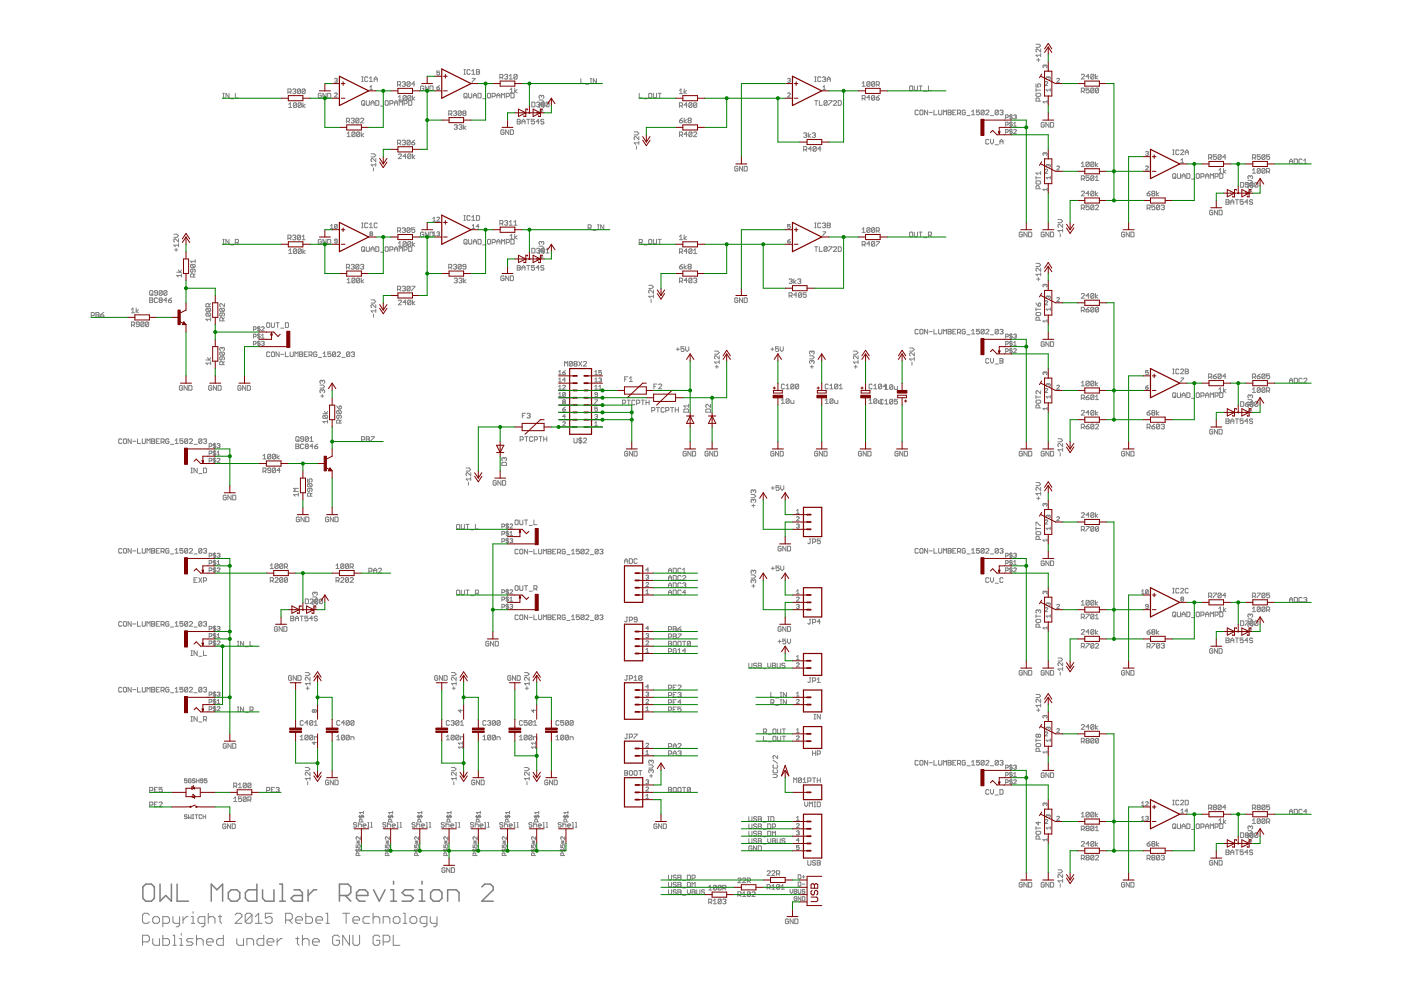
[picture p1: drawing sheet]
<svg xmlns="http://www.w3.org/2000/svg" width="297mm" height="210mm" viewBox="0 0 297 210" stroke-linecap="round" stroke-linejoin="round" font-family="sans-serif">
<g fill="none" stroke="#808080" stroke-width=".32">
<path d="M30.3 188l.6-.5h1.2l.6 .5v2.5l-.6 .6h-1.2l-.6-.6zM33.9 187.5v3.6l1.2-1.2 1.2 1.2v-3.6M37.5 187.5v3.6h2.5M44.8 191.1v-3.6l1.2 1.2 1.2-1.2v3.6M48.4 189.3l.6-.6h1.2l.6 .6v1.2l-.6 .6h-1.2l-.6-.6zM54.5 187.5v3.6h-1.9l-.6-.6v-1.2l.6-.6h1.9M55.7 188.7v1.8l.6 .6h1.8v-2.4M59.3 187.5h.6v3.6M59.3 191.1h1.2M62.3 188.7h1.2l.6 .6v1.8h-1.8l-.6-.6 .6-.6h1.8M65.3 188.7v2.4M67.1 188.7h-.6l-1.2 1.2"/>
<path d="M72 189.9h1.8l.6-.6v-1.3l-.6-.5h-1.8v3.6M73.2 189.9l1.2 1.2M75.6 189.9h2.4v-.6l-.6-.6h-1.2l-.6 .6v1.2l.6 .6h1.2M79.2 188.7l1.2 2.4 1.2-2.4M82.8 191.1h1.3M82.8 188.7h.6v2.4M83.4 186.8v.7M87.7 188.7h-1.8l-.6 .6 .6 .6h1.2l.6 .6-.6 .6h-1.8M88.9 191.1h1.2M88.9 188.7h.6v2.4M89.5 186.8v.7M91.9 188.7h1.2l.6 .6v1.2l-.6 .6h-1.2l-.6-.6v-1.2z"/>
<path d="M94.9 191.1v-2.4h1.8l.6 .6v1.8M102.2 188l.6-.5h1.2l.6 .5v.7l-2.4 2.4h2.4"/>
</g>
<g fill="none" stroke="#808080" stroke-width=".21">
<path d="M47.2 19.8h.4M47.4 19.8v1M48.6 19.8v1l-.7-1v1M49.9 19.8v1h.6M61 19.5h.6l.1-.1v-.4l-.1-.1h-.6v1M61.4 19.5l.3 .4M62.1 19l.1-.1h.3l.2 .1-.2 .4M62.4 19.4h.1M62.5 19.4l.2 .1-.2 .4h-.3l-.1-.2M63.7 19l-.2-.1-.4 .1v.7M63.7 19v.7l-.2 .2-.4-.2M63.7 19l-.6 .7"/>
<path d="M64.7 19v.7l-.2 .2-.4-.2M64.7 19l-.5-.1-.1 .1v.7M64.7 19l-.6 .7M68.1 19.9l-.1-.1-.5 .1v.7l.5 .2 .1-.2v-.3h-.3M69.1 19.8v1l-.6-1v1M69.5 19.8h.5l.1 .1v.7l-.1 .2h-.5zM70.9 19.9l.2-.2 .4 .2-.6 .7h.6M70.9 16.8l.5-.2 .1 .2-.1 .2M71.2 17h.2M71.4 17l.1 .2-.1 .3-.5-.2M76.7 16.3h.3M76.7 17.3h.3"/>
<path d="M76.8 16.3v1M78 16.5l-.2-.2h-.3l-.2 .2v.6l.2 .2h.3l.2-.2M78.3 16.6l.4-.3v1M78.3 17.3h.7M78.4 18.5l.3-.3v.8M78.4 19h.6M79.3 17.3v-.7l.4-.3 .3 .3v.7M79.3 16.8h.7M84.3 18h.5l.1-.2-.1-.5h-.5v1M84.6 18l.3 .3M85.3 17.5l.1-.2h.4l.2 .2-.2 .3M85.6 17.8h.2"/>
<path d="M85.8 17.8l.2 .2-.2 .3h-.4l-.1-.2M87 17.5v.6l-.2 .2h-.4l-.1-.2M87 17.5l-.2-.2h-.4l-.1 .2v.6M87 17.5l-.7 .6M87.9 17.8h-.6l.5-.5v1M89.8 18.4l-.1-.2h-.4l-.1 .2v.6l.1 .2h.4l.1-.2v-.3h-.3M90.8 18.2v1l-.6-1v1M91.2 18.2h.5l.1 .2v.6l-.1 .2h-.5zM92.6 18.6h.4l.2 .3-.4 .1zM93.2 15.1h-.6v.4l.3-.2 .3 .2-.2 .4-.4-.1M93.2 18.2l-.6 .4M98.4 15.7h.3"/>
<path d="M98.4 14.8h.3M98.5 19.8l.5 .1v.7l-.2 .2-.4-.2v-.7zM98.5 14.8v.9M99.4 19.8v.8l.1 .2 .5-.2v-.8M99.7 14.9l-.2-.1h-.3l-.2 .1v.7l.2 .1h.3l.2-.1M100 15.7h.7M100 15.1l.4-.3v.9M100.1 16.6h.6l-.6 .9M101 14.8h.5l.2 .1-.2 .3 .2 .4-.2 .1h-.5zM101 15.2h.5M101.3 19.8h.6l.1 .1v.7l-.1 .2h-.6zM103.4 19.9l.1-.1 .5 .1v.7l-.2 .2-.4-.2z"/>
<path d="M106 16.4h.5l.1-.1-.1-.5h-.5v1M106.3 16.4l.3 .4M107 15.9l.5-.1 .1 .1-.1 .4M107.3 16.3h.2M107.5 16.3l.1 .1-.1 .4-.5-.2M108 16.8h.6M108 16.1l.3-.3v1M108.1 19l.4-.3v1M108.1 19.7h.7M108.3 19.8h.5l.2 .1v.7l-.2 .2h-.5zM109.1 18.7v1M109.6 19l-.5 .4 .5 .3"/>
<path d="M109.6 15.9v.7l-.1 .2h-.4l-.1-.2M109.6 15.9l-.1-.1h-.4l-.1 .1v.7M109.6 15.9l-.6 .7M123.1 16.7v1h.7M124.1 17.8h.7M125.1 17.7h.4M125.1 16.7h.4M125.3 16.7v1M126.5 16.7v1l-.7-1v1M135.5 19.8v1h.7M137.5 19.9l.2-.1 .5 .1v.7l-.2 .2-.5-.2zM138.5 19.8v.8l.2 .2 .5-.2v-.8"/>
<path d="M139.5 19.8h.7M139.9 19.8v1M144.1 19.2l.3-.3v1M144.1 19.9h.6M145.1 18.9v1M145.5 19.2l-.4 .3 .4 .4M167 19.9l.1-.2 .5 .2-.6 .7h.6M167 16.8l.4-.2 .2 .2-.2 .2M167.3 17h.1M167.4 17l.2 .2-.2 .3-.4-.2M172.7 16.3h.3M172.7 17.3h.3"/>
<path d="M172.9 16.3v1M174 16.5l-.1-.2h-.4l-.1 .2v.6l.1 .2h.4l.1-.2M174.4 16.5l.1-.2h.4l.1 .2-.1 .3M174.5 19h.5M174.5 18.5l.3-.3v.8M174.7 16.8h.2M174.9 16.8l.1 .2-.1 .3h-.4l-.1-.2M175.4 16.8h.6M175.4 17.3v-.7l.3-.3 .3 .3v.7M182.8 17.6l.3-.3v1M182.8 18.3h.7M184.4 17.5v.6l-.1 .2-.5-.2"/>
<path d="M184.4 17.5l-.1-.2-.5 .2v.6M184.4 17.5l-.6 .6M185.4 17.5v.6l-.1 .2-.5-.2M185.4 17.5l-.1-.2-.5 .2v.6M185.4 17.5l-.6 .6M185.8 18h.5l.1-.2v-.3l-.1-.2h-.5v1M186.1 18l.3 .3M193 18.2h.4l.1 .2v.6l-.1 .2h-.4l-.2-.2v-.6zM193.8 18.2v.8l.2 .2h.4l.1-.2v-.8M194.9 18.2h.6M195.2 18.2v1M195.9 19.4h.6"/>
<path d="M196.8 18.2v1h.7M219.6 17.8v.6h.6l-.2-.5 .5-.1 .1 .1-.1 .5M219.6 18.8v.6M219.6 9.4h.7l.3 .3-.3 .3h-.7M219.6 19.1h1M219.8 19.8h.7l.1 .1v.4l-.1 .1h-.7l-.2-.1v-.4zM219.8 12.7h.7M220.2 12.4v.6M220.6 11.7h-1l.4 .3M220.6 10.4v.6l-.6-.6-.4 .1 .2 .5M220.6 11.4v.6M221.6 13.9l.1-.1 .3 .1-.2 .5"/>
<path d="M221.6 13.9l-.2-.1-.3 .1 .2 .5M221.6 13.9v.2M221.6 17.4l.1-.1 .4 .1-.5 .7h.5M222.2 16.4l.2-.1 .3 .1-.2 .5M222.2 16.4l-.1-.1-.3 .1 .2 .5M222.2 16.4v.2M222.7 18.8v.6M222.7 19.1h-.9l.3 .3M224 16.8l.2-.2 .4 .2-.6 .7h.6M229.3 15.9l.1-.2h.4l.1 .2-.6 .8h.6M229.3 19.3h.5l.1-.5-.1-.1h-.5v1M229.6 19.3l.3 .4"/>
<path d="M230.9 18.7h-.6v.5l.3-.2 .3 .2v.3l-.1 .2h-.4l-.1-.2M230.9 16.3h-.6l.5-.6v1M231.9 18.8v.7l-.1 .2h-.4l-.1-.2M231.9 15.9l-.1-.2h-.4l-.1 .2v.7M231.9 18.8l-.1-.1-.5 .1v.7M231.9 15.9v.7l-.1 .1h-.4l-.1-.1M231.9 15.9l-.6 .7M231.9 18.8l-.6 .7M232.3 15.7v1M232.7 16.1l-.4 .3 .4 .3M232.9 18.8v.7l-.2 .2-.4-.2M232.9 18.8l-.2-.1-.4 .1v.7"/>
<path d="M232.9 18.8l-.6 .7M47.2 20.8h.4M48.9 20.9h.7M61.2 22.1l.4-.3v1M61.2 22.8h.7M62.9 22v.6l-.2 .2h-.3l-.2-.2M62.9 22l-.2-.2h-.3l-.2 .2v.6M62.9 22l-.7 .6M63.9 22v.6l-.2 .2h-.3l-.2-.2M63.9 22l-.2-.2h-.3l-.2 .2v.6M63.9 22l-.7 .6M64.2 21.8v1"/>
<path d="M64.7 22.1l-.5 .4 .5 .3M73.4 25.7h.5l.2-.1v-.4l-.2-.1h-.5v1M73.6 28.3l.3-.3v1M73.6 29h.7M73.8 25.7l.3 .4M74.4 25.2l.2-.1h.4l.1 .1-.1 .4M74.8 25.6h.2M75 25.6l.1 .1-.1 .4h-.4l-.2-.2M75.3 28.2v.6l-.2 .2-.5-.2M75.3 28.2l-.2-.2-.5 .2v.6M75.3 28.2l-.7 .6M76.1 25.2l-.2-.1h-.3l-.2 .1v.7"/>
<path d="M76.1 25.2v.7l-.2 .2h-.3l-.2-.2M76.1 25.2l-.7 .7M76.3 28.2v.6l-.2 .2-.5-.2M76.3 28.2l-.2-.2h-.3l-.2 .2v.6M76.3 28.2l-.7 .6M76.4 25.2l.2-.1h.3l.2 .1v.2l-.7 .7h.7M76.6 28v1M76.8 21.3l.5 .2v.7l-.1 .1-.5-.1v-.7zM77 22l.3 .3M77.1 28.3l-.5 .4 .5 .3M77.7 21.3v.9l.1 .1h.4l.1-.1v-.9M78.7 22.3v-.6l.3-.4 .3 .4v.6"/>
<path d="M78.7 21.8h.6M78.7 32.6h.6l.4 .3-.4 .4h-.6M79.2 35.6v.7M79.7 21.3h.5l.1 .2v.7l-.1 .1h-.5zM79.7 33.6v.7l-.9-.7-.1 .2 .1 .5M79.7 34.6v.7M79.7 34.9h-1l.3 .4M80.7 22.5h.6M81.8 21.3l.5 .2v.7l-.2 .1-.4-.1v-.7zM82.7 22h.4l.2-.2-.2-.5h-.4v1M83.7 21.8h.6M83.7 22.3v-.6l.3-.4 .3 .4v.6"/>
<path d="M84.3 30.4h.5l.1-.2-.1-.5h-.5v1M84.5 20.6l.3-.3v.9M84.5 21.2h.6M84.5 32.8l.1-.2h.4l.1 .2-.6 .8h.6M84.6 30.4l.3 .3M84.6 22.3v-1l.4 .4 .3-.4v1M85.3 29.9l.1-.2h.4l.2 .2-.2 .3M85.6 30.2h.2M85.7 22h.4l.2-.2-.2-.5h-.4v1M85.8 30.2l.2 .2-.2 .3h-.4l-.1-.2M86.1 20.4v.7l-.1 .1-.6-.1M86.1 20.4l-.1-.1-.6 .1v.7"/>
<path d="M86.1 20.4l-.7 .7M86.1 33.1h-.7l.6-.5v1M86.7 21.3h.4l.2 .2v.7l-.2 .1h-.4zM87 29.9v.6l-.2 .2h-.4l-.1-.2M87 29.9l-.2-.2h-.4l-.1 .2v.6M87 29.9l-.7 .6M87.1 32.8v.7l-.1 .1h-.4l-.2-.1M87.1 20.4v.7l-.1 .1-.6-.1M87.1 20.4l-.1-.1-.6 .1v.7M87.1 32.8l-.1-.2h-.4l-.2 .2v.7M87.1 20.4l-.7 .7M87.1 32.8l-.7 .7"/>
<path d="M87.3 30.2h.5l.1 .3-.4 .2-.2-.2zM87.5 20.3v.9M87.5 32.6v1M87.9 20.6l-.4 .3 .4 .3M87.9 33l-.4 .3 .4 .3M87.9 29.7l-.6 .5M95.1 24.2h.5l.2-.5-.2-.2h-.5v1M95.5 24.2l.3 .3M96.1 23.7l.5-.2 .2 .2-.2 .3M96.3 26.6l.2-.2h.3l.2 .2-.2 .3M96.5 24h.1M96.6 24l.2 .2-.2 .3-.5-.2"/>
<path d="M96.6 26.9h.2M96.8 26.9l.2 .2-.2 .3h-.3l-.2-.1M97.3 26.6l.5-.2 .2 .2-.2 .3M97.6 26.9h.2M97.8 26.9l.2 .2-.2 .3-.5-.1M97.8 23.7v.6l-.2 .2-.5-.2M97.8 23.7l-.2-.2-.5 .2v.6M97.8 23.7l-.7 .6M98.3 26.4v1M98.3 24l-.2-.1 .2-.4h.3l.2 .2-.2 .3M98.3 24l-.2 .2 .2 .3h.3l.2-.2-.2-.3M98.3 24h.3"/>
<path d="M98.7 20.4l.3 .4M98.8 26.8l-.5 .3 .5 .3M100.4 20.3h.6M100.4 20.8v-.7l.3-.3 .3 .3v.7M102.3 20.9h.7M104.4 20.4h.4l.2-.1v-.4l-.2-.1h-.4v1M105.3 20.3h.7M105.3 20.8v-.7l.4-.3 .3 .3v.7M106.3 20.8v-1l.4 .3 .3-.3v1M106.9 27.7l-.2-.2-.5 .2v.7l.2 .1 .5-.1v-.4h-.4M107.3 20.4h.5l.2-.1-.2-.5h-.5v1M107.9 27.5v1l-.7-1v1"/>
<path d="M108.2 27.5h.5l.2 .2v.7l-.2 .1h-.5zM109.7 25.3h.5l.1 .2-.1 .3 .1 .3-.1 .2h-.5zM109.7 25.8h.5M110.7 25.8h.6M110.7 26.3v-.7l.3-.3 .3 .3v.7M111.7 25.3h.6M112 25.3v1M112.8 21.7h.5l.1 .1v.7l-.1 .1h-.5zM113.3 25.3h-.7v.5l.4-.2 .3 .2-.1 .5h-.4l-.2-.2M113.7 21.8l.2-.1h.4l.1 .1-.1 .4M114.1 22.2h.2M114.3 22.2l.1 .1-.1 .3h-.4l-.2-.1"/>
<path d="M114.3 21.2h.7l.3 .3-.3 .4h-.7M114.3 25.8h-.6l.5-.5v1M114.5 23.5h.6M114.8 20.4l.2-.2 .3 .2-.2 .5M114.8 22.4l.2-.2 .3 .2-.2 .5M114.8 20.4v.2M114.8 22.4v.1M114.8 23.2v.7M114.8 22.4l-.2-.2-.3 .2v.3l.2 .2M114.8 20.4l-.2-.2-.3 .2v.3l.2 .2M115.3 25.5l-.5-.2-.1 .3 .4 .2 .2 .3-.2 .2-.4-.2M115.4 21.8l-.1-.1h-.4l-.1 .1v.7"/>
<path d="M115.4 21.8v.7l-.1 .1h-.4l-.1-.1M115.4 21.8l-.6 .7M116.4 21.8l-.2-.1-.4 .1v.7M116.4 21.8v.7l-.2 .1-.4-.1M116.4 21.8l-.6 .7M134.5 28h.6l.3 .3-.3 .3h-.6M134.9 31v.6M135.4 29v.6l-.8-.6-.1 .1v.4l.1 .1M135.4 30.3h-.9l.3 .3M135.4 30v.6M136.5 20.9h.7M144.1 28.6h.4l.2-.1-.2-.5h-.4v1"/>
<path d="M144.1 22.4h.4l.2-.1-.2-.5h-.4v1M144.1 25.5h.4l.2 .4-.5 .1-.1-.1zM144.4 22.4l.3 .4M144.4 28.6l.3 .4M144.7 25l-.6 .5M145.1 25v1M145.5 25.4l-.4 .3 .4 .3M145.7 22.3h-.6l.4-.5v1M145.7 28.5h-.6l.4-.5v1M146 25.5l-.1-.1 .1-.4h.4l.2 .2-.2 .3M146 25.5l-.1 .2 .1 .3 .6-.1-.2-.4M146 25.5h.4"/>
<path d="M146.7 28.2v.6l-.1 .2h-.4l-.2-.2M146.7 28.2l-.1-.2h-.4l-.2 .2v.6M146.7 21.9v.7l-.1 .2h-.4l-.2-.2M146.7 21.9l-.1-.1h-.4l-.2 .1v.7M146.7 21.9l-.7 .7M146.7 28.2l-.7 .6M147 28.2l.2-.2h.4l.1 .2-.7 .8h.7M147.7 21.9v.7l-.1 .2h-.4l-.2-.2M147.7 21.9l-.1-.1h-.4l-.2 .1v.7M147.7 21.9l-.7 .7M156.4 35.4l-.1-.1h-.4l-.1 .1v.7l.1 .2 .5-.2v-.3h-.3M157.4 35.3v1l-.6-1v1"/>
<path d="M157.8 35.3h.5l.1 .1v.7l-.1 .2h-.5zM170.4 28.3l.5-.1 .1 .1-.1 .3M170.4 31.7h.5l.1-.1v-.4l-.1-.1h-.5v1M170.7 28.6h.2M170.7 31.7l.3 .4M170.9 28.6l.1 .2-.1 .3-.5-.1M171.4 28.2v.9M171.9 28.5l-.5 .3 .5 .3M172 31.6h-.6l.5-.5v1M172.2 28.3l.2-.1h.3l.2 .1-.2 .3M172.6 28.6h.1M172.7 21.3h.7"/>
<path d="M172.7 28.6l.2 .2-.2 .3h-.3l-.2-.1M173 21.3v1M173.1 31.2v.7l-.2 .2h-.3l-.2-.2M173.1 31.2l-.2-.1h-.3l-.2 .1v.7M173.1 31.2l-.7 .7M173.7 21.3v1h.7M174.1 31.6h-.7l.5-.5v1M175.4 21.5l-.2-.2h-.3l-.2 .2v.7M175.4 21.5v.7l-.2 .1h-.3l-.2-.1M175.4 21.5l-.7 .7M175.7 21.3h.7l-.7 1M176.7 21.5l.2-.2h.3l.2 .2-.7 .8h.7"/>
<path d="M177.7 21.3h.5l.2 .2v.7l-.2 .1h-.5zM182.8 20.9h.5l.2-.2-.2-.5h-.5v1M183.1 20.9l.4 .3M184.4 20.7h-.6l.5-.5v1M185.4 20.4l-.4-.2-.2 .2v.7M185.4 20.4v.7l-.1 .1-.5-.1M185.4 20.4l-.6 .7M185.8 20.7h.5l.1 .4-.5 .1-.1-.1zM186.4 20.2l-.6 .5M194.7 23.5l-.2-.2h-.3l-.2 .2v.7l.2 .1h.3l.2-.1M195.2 23.3h.3l.2 .2v.7l-.2 .1h-.3l-.2-.1v-.7zM196.7 23.3v1l-.7-1v1"/>
<path d="M197 23.8h.7M198 23.3v1h.7M199 23.3v.9l.2 .1h.3l.2-.1v-.9M200 24.3v-1l.3 .4 .4-.4v1M201 23.3h.5l.2 .2-.2 .3 .2 .4-.2 .1h-.5zM201 23.8h.5M202 23.8h.3M202.7 23.3h-.7v1h.7M203 24h.5l.2-.5-.2-.2h-.5v1M203.3 24l.4 .3M204.7 23.5l-.2-.2h-.3l-.2 .2v.7l.2 .1h.3l.2-.1v-.4h-.4M205 24.5h.7"/>
<path d="M206 24.3h.7M206 23.7l.3-.4v1M207.7 23.3h-.7v.5l.5-.1 .2 .1v.4l-.2 .1h-.3l-.2-.1M208.7 23.5v.7l-.2 .1-.5-.1M208.7 23.5l-.5-.2-.2 .2v.7M208.7 23.5l-.7 .7M209 23.5l.2-.2 .5 .2-.7 .8h.7M209.7 29.7l-.2-.2-.5 .2v.7l.2 .1 .5-.1M210 24.5h.7M210 29.5v.7l.3 .3 .4-.3v-.7M211 30.7h.7M211.7 23.5l-.2-.2h-.3l-.2 .2v.7"/>
<path d="M211.7 23.5v.7l-.2 .1h-.3l-.2-.1M211.7 23.5l-.7 .7M212 23.5l.2-.2h.3l.2 .2-.2 .3M212 30.5v-.6l.3-.4 .4 .4v.6M212 30h.7M212.3 23.8h.2M212.5 23.8l.2 .2-.2 .3h-.3l-.2-.1M213.2 26.5h.4l.2-.2-.2-.4h-.4v.9M213.2 28h.4l.2-.1-.2-.4h-.4v.8M213.2 24.9h.4l.2-.1-.2-.4h-.4v.8M214.3 24.2v1.2M214.3 25.8v1.1"/>
<path d="M214.3 27.3v1.1M214.6 24.5l-.4-.1-.1 .2 .4 .2 .1 .3-.1 .1-.4-.1M214.6 26.1l-.4-.2-.1 .3 .4 .1 .1 .3-.1 .2-.4-.2M214.6 27.6l-.4-.1-.1 .2 .4 .2 .1 .3-.1 .1-.4-.1M214.9 24.5l.4-.1 .2 .1-.2 .3M214.9 27.6l.2-.1 .4 .1-.6 .7h.6M214.9 26.8h.6M214.9 26.2l.3-.3v.9M215.2 24.8h.1M215.3 24.8l.2 .1-.2 .3-.4-.1M219.6 38.5l.2-.1h.7l.1 .1v.4l-.1 .1h-.7l-.2-.1zM219.6 37.4v.6"/>
<path d="M219.6 37.7h1M220.3 21.4v-.5l-.1-.1h-.4l-.2 .1v.5h1M220.6 36.4v.6M220.6 36.7h-1l.4 .3M221.4 26.1l-.2-.1h-.3l-.2 .1v.7l.2 .2h.3l.2-.2v-.3h-.3M221.6 36l.1-.1 .4 .1-.5 .7h.5M221.6 32.5l.1-.1 .3 .1-.2 .5M221.6 32.5l-.2-.1-.3 .1 .2 .5M221.6 32.5v.2M222 21.3v.6M222 39.9v.5M222 21.6h-.9l.3 .3"/>
<path d="M222.2 35l.2-.1 .3 .1-.2 .5M222.2 35l-.1-.1-.3 .1 .2 .5M222.2 35v.2M222.4 26v1l-.7-1v1M222.7 37.4v.6M222.7 37.7h-.9l.3 .3M222.7 26h.5l.2 .1v.7l-.2 .2h-.5zM224 35.3l.2-.1 .4 .1-.6 .7h.6M229.3 37.9h.5l.1-.1-.1-.5h-.5v1M229.3 34.7l.3-.3v.9M229.3 35.3h.6M229.6 37.9l.3 .4"/>
<path d="M230.9 37.3h-.6v.5l.3-.2 .3 .2v.3l-.1 .2h-.4l-.1-.2M230.9 34.5l-.6 .7M230.9 34.5v.7l-.1 .1-.5-.1M230.9 34.5l-.1-.1-.5 .1v.7M231.9 34.5v.7l-.1 .1-.5-.1M231.9 34.5l-.1-.1-.5 .1v.7M231.9 37.4l-.1-.1h-.4l-.1 .1v.7M231.9 37.4v.7l-.1 .2h-.4l-.1-.2M231.9 34.5l-.6 .7M231.9 37.4l-.6 .7M232.3 34.4v.9M232.3 38.3h.6"/>
<path d="M232.3 37.6l.3-.3v1M232.7 34.7l-.4 .3 .4 .3M242.9 35.3l.1-.1 .5 .1-.6 .7h.6M242.9 32.3l.4-.2 .2 .2-.2 .2M243.2 32.5h.1M243.3 32.5l.2 .2-.2 .3-.4-.2M248.6 37l.2-.2 .5 .2v.7l-.2 .1h-.3l-.2-.1zM248.6 32.8h.4M248.6 31.8h.4M248.8 31.8v1M249 37.5l.3 .3M249.6 36.8v.9l.2 .1h.3l.2-.1v-.9"/>
<path d="M250 32l-.2-.2h-.4l-.1 .2v.6l.1 .2h.4l.2-.2M250.3 32l.2-.2 .5 .2-.7 .8h.7M250.4 33.9l.3-.2v.8M250.4 34.5h.6M250.6 37.8v-.7l.4-.3 .3 .3v.7M250.6 37.3h.7M251.3 32.8v-.7l.3-.3 .3 .3v.7M251.3 32.3h.6M251.6 36.8h.5l.2 .2v.7l-.2 .1h-.5zM252.6 38h.7M253.6 37l.2-.2 .5 .2v.7l-.2 .1-.5-.1zM254.6 37.5h.5l.2-.5-.2-.2h-.5v1"/>
<path d="M255.6 37.3h.7M255.6 37.8v-.7l.3-.3 .4 .3v.7M256.2 33.5h.6l.1-.2v-.3l-.1-.2h-.6v1M256.6 33.5l.3 .3M256.6 37.8v-1l.3 .3 .4-.3v1M257.6 37.5h.5l.2-.2v-.3l-.2-.2h-.5v1M257.9 32.8h-.7v.5l.4-.2 .3 .2-.2 .5h-.3l-.2-.2M258.4 36.1l.3-.4v1M258.4 36.7h.7M258.6 36.8h.5l.2 .2v.7l-.2 .1h-.5zM258.9 33l-.6 .6M258.9 33l-.2-.2h-.3l-.1 .2v.6"/>
<path d="M258.9 33v.6l-.2 .2h-.3l-.1-.2M259.4 35.7v1M259.9 36.1l-.5 .3 .5 .3M259.9 33.3h-.7l.5-.5v1M263 38.7h.5l.2 .2v.6l-.2 .2h-.5zM264.6 38.2h.6l.4 .4-.4 .3h-.6M264.7 38.7h-.7v.5l.5-.2 .2 .5-.2 .2-.5-.2M265.1 37.4v.2M265.1 39.6l-.2-.4-.3 .2v.4l.2 .1M265.1 37.4l-.2-.1-.3 .1v.4l.2 .1M265.1 37.4l.1-.1 .4 .1v.4l-.2 .1M265.2 39.2l.4 .2v.4l-.2 .1"/>
<path d="M265.5 36.7h.7M265.5 36.1l.4-.4v1M265.5 33.5h.5l.2-.2v-.3l-.2-.2h-.5v1M265.7 38.9l-.7 .6M265.7 38.9v.6l-.2 .2h-.3l-.2-.2M265.7 38.9l-.2-.2h-.3l-.2 .2v.6M265.9 33.5l.3 .3M266.7 38.9v.6l-.2 .2h-.3l-.2-.2M266.7 38.9l-.2-.2h-.3l-.2 .2v.6M266.7 38.9l-.7 .6M267.2 35.9v.7l-.2 .1-.4-.1M267.2 32.8h-.6v.5l.4-.2 .2 .5-.2 .2h-.3l-.1-.2"/>
<path d="M267.2 35.9l-.2-.2h-.3l-.1 .2v.7M267.2 35.9l-.6 .7M268.2 35.9v.7l-.2 .1-.5-.1M268.2 35.9l-.2-.2-.5 .2v.7M268.2 33l-.2-.2-.5 .2v.6M268.2 33v.6l-.2 .2-.5-.2M268.2 35.9l-.7 .7M268.2 33l-.7 .6M268.5 36.4h.5l.2-.2v-.3l-.2-.2h-.5v1M268.9 36.4l.3 .3M269.2 32.8h-.7v.5l.5-.2 .2 .5-.2 .2-.5-.2M273.4 34.7v-.6l.3-.4 .4 .4v.6"/>
<path d="M273.4 34.2h.7M274.4 33.7h.5l.2 .2v.6l-.2 .2h-.5zM276.1 33.9l-.2-.2h-.3l-.2 .2v.6l.2 .2h.3l.2-.2M276.4 34.7h.7M276.4 34.1l.3-.4v1M36.9 49.7h.6l.3 .3-.3 .3h-.6M37 53h.7M37.3 52.6v.7M37.5 57.7h1M37.8 57.2l.3 .5 .4-.5M37.8 50.7v.6l-.8-.6-.1 .1 .1 .5M37.8 52h-.9l.3 .3"/>
<path d="M37.8 51.6v.7M38.5 58.4h-1l.3 .3M38.5 58.1v.6M40.6 56.1l-.2 .1 .2 .5h.6M40.6 56.1h.6l.2 .1-.2 .5M40.6 56.1l.6 .6M40.9 57.1v.5l-.2 .1-.3-.1 .2-.5h.6l.2 .1-.2 .5M41.1 58.7v-.5l-.2-.1h-.3l-.2 .1v.5h1M41.4 58.1l-.3 .3M41.4 55.1v.6M41.4 55.4h-1l.3 .3M47.2 50.8h.4"/>
<path d="M47.2 51.8h.4M47.4 50.8v1M48.6 50.8v1l-.7-1v1M48.9 51.9h.7M49.9 51.4h.5l.1-.1-.1-.5h-.5v1M50.2 51.4l.3 .4M61 50.5h.6l.1-.1v-.4l-.1-.2h-.6v1M61.2 53.1l.4-.3v1M61.2 53.8h.7M61.4 50.5l.3 .3M62.1 50l.1-.2h.3l.2 .2-.2 .4M62.4 50.4h.1"/>
<path d="M62.5 50.4l.2 .1-.2 .3h-.3l-.1-.1M62.9 52.9l-.2-.1h-.3l-.2 .1v.7M62.9 52.9v.7l-.2 .2-.5-.2M62.9 52.9l-.7 .7M63.7 50l-.2-.2-.4 .2v.7M63.7 50v.7l-.2 .1-.4-.1M63.7 50l-.6 .7M63.9 52.9l-.2-.1h-.3l-.2 .1v.7M63.9 52.9v.7l-.2 .2-.5-.2M63.9 52.9l-.7 .7M64.1 50.8h.6M64.1 50.2l.3-.4v1"/>
<path d="M64.2 52.8v1M64.7 53.1l-.5 .3 .5 .4M68.1 50.9l-.1-.1-.5 .1v.7l.5 .2 .1-.5h-.3M69.1 50.8v1l-.6-1v1M69.5 50.8h.5l.1 .1v.7l-.1 .2h-.5zM70.1 47.9l.3-.3v.9M70.1 48.5h.6M71.5 51.1h-.4l-.2-.1 .2-.3 .4 .1v.6l-.1 .1-.5-.1M71.5 47.7l-.6 .6M71.5 47.7l-.1 .8-.5-.2M71.5 47.7l-.1-.1-.5 .1v.6M73.4 56.7h.5l.2-.5-.2-.2h-.5v1"/>
<path d="M73.6 59.3l.3-.3v1M73.6 60h.7M73.8 56.7l.3 .3M74.4 56.2l.2-.2h.4l.1 .2-.1 .3M74.8 56.5h.2M75 56.5l.1 .2-.1 .3h-.4l-.2-.1M75.3 59.1l-.5-.1-.2 .1v.7M75.3 59.1v.7l-.2 .2-.5-.2M75.3 59.1l-.7 .7M76.1 56.2v.7l-.2 .1h-.3l-.2-.1M76.1 56.2l-.2-.2h-.3l-.2 .2v.7M76.1 56.2l-.7 .7"/>
<path d="M76.3 59.1l-.2-.1h-.3l-.2 .1v.7M76.3 59.1v.7l-.2 .2h-.3l-.2-.2M76.3 59.1l-.7 .7M76.4 56.2l.2-.2h.3l.2 .2-.2 .3M76.6 59v1M76.7 52.5l.1-.2 .5 .2v.6l-.1 .2-.5-.2zM76.7 48.3h.3M76.7 47.3h.3M76.8 56.5h.1M76.8 47.3v1M76.9 56.5l.2 .2-.2 .3h-.3l-.2-.1M77 53l.3 .3"/>
<path d="M77.1 59.3l-.5 .3 .5 .4M77.7 52.3v.8l.1 .2 .5-.2v-.8M78 47.4l-.2-.1-.5 .1v.7l.2 .2h.3l.2-.2M78.3 47.6l.4-.3v1M78.3 48.3h.7M78.6 49.6l-.2-.2 .2-.3 .4 .2-.2 .3M78.6 49.6l-.2 .1 .2 .3 .4-.2-.2-.2M78.6 49.6h.2M78.7 53.3v-.7l.3-.3 .3 .3v.7M78.7 52.8h.6M79.7 52.3h.5l.1 .2v.6l-.1 .2h-.5zM80 47.4l-.2-.1-.5 .1v.7l.2 .2 .5-.2"/>
<path d="M80.7 53.5h.6M81.7 52.5l.1-.2 .5 .2v.6l-.2 .2-.4-.2zM82.7 53h.4l.2-.2v-.3l-.2-.2h-.4v1M83.7 53.3v-.7l.3-.3 .3 .3v.7M83.7 52.8h.6M84.3 49h.5l.1-.2-.1-.5h-.5v1M84.5 51.6l.3-.4v1M84.5 52.2h.6M84.6 49l.3 .3M84.6 53.3v-1l.4 .3 .3-.3v1M85.3 48.5l.1-.2h.4l.2 .2-.2 .3M85.6 48.8h.2"/>
<path d="M85.7 53h.4l.2-.2v-.3l-.2-.2h-.4v1M85.8 48.8l.2 .2-.2 .3h-.4l-.1-.2M86.1 51.4v.6l-.1 .2h-.4l-.2-.2M86.1 51.4l-.1-.2h-.4l-.2 .2v.6M86.1 51.4l-.7 .6M86.7 52.3h.4l.2 .2v.6l-.2 .2h-.4zM87 48.5v.6l-.2 .2h-.4l-.1-.2M87 48.5l-.2-.2h-.4l-.1 .2v.6M87 48.5l-.7 .6M87.1 51.4l-.1-.2h-.4l-.2 .2v.6M87.1 51.4v.6l-.1 .2h-.4l-.2-.2M87.1 51.4l-.7 .6"/>
<path d="M87.5 51.2v1M87.9 48.3h-.6v.5l.3-.2 .3 .2v.3l-.1 .2-.5-.2M87.9 51.6l-.4 .3 .4 .3M89.8 49.4l-.1-.2h-.4l-.1 .2v.6l.1 .2h.4l.1-.2v-.3h-.3M90.8 49.2v1l-.6-1v1M91.2 49.2h.5l.1 .2v.6l-.1 .2h-.5zM91.8 46.3l.3-.2v.8M91.8 50h.5M91.8 49.4l.3-.3v.9M91.8 46.9h.5M92.6 49.3l.4-.2 .2 .2-.2 .3M92.6 46.2l.2-.1 .4 .1-.6 .7h.6"/>
<path d="M92.9 49.6h.1M93 49.6l.2 .1-.2 .3-.4-.2M95.1 56.7h.5l.2-.5-.2-.2h-.5v1M95.5 56.7l.3 .3M96.1 56.2l.5-.2 .2 .2-.2 .3M96.3 59.1l.2-.1h.3l.2 .1-.2 .4M96.5 56.5h.1M96.6 59.5h.2M96.6 56.5l.2 .2-.2 .3-.5-.1M96.8 59.5l.2 .1-.2 .4h-.3l-.2-.2M97.3 59.1l.5-.1 .2 .1-.2 .4M97.6 59.5h.2"/>
<path d="M97.8 59.5l.2 .1-.2 .4-.5-.2M97.8 56.2v.7l-.2 .1-.5-.1M97.8 56.2l-.2-.2-.5 .2v.7M97.8 56.2l-.7 .7M98.3 59v1M98.4 46.7h.3M98.4 45.7h.3M98.5 50.8h.3l.2 .1v.7l-.2 .2h-.3l-.1-.2v-.7zM98.5 45.7v1M98.7 51.4l.3 .4M98.8 59.3l-.5 .3 .5 .4M98.8 56.5h-.5l-.2-.1 .2-.4h.3l.2 .2v.7l-.2 .1h-.3l-.2-.1"/>
<path d="M99.4 50.8v.8l.1 .2 .5-.2v-.8M99.7 45.9l-.2-.2h-.3l-.2 .2v.7l.2 .1 .5-.1M100 46.1l.4-.4v1M100 46.7h.7M100.1 48.5h.6M100.1 47.9l.3-.3v.9M100.4 51.3h.6M100.4 51.8v-.7l.3-.3 .3 .3v.7M101 45.7h.5l.2 .2v.7l-.2 .1h-.5zM101.3 50.8h.6l.1 .1v.7l-.1 .2h-.6zM101.5 48h-.5l.4-.4v.9M102.3 51.9h.7"/>
<path d="M103.5 50.8h.3l.2 .1v.7l-.2 .2h-.3l-.1-.2v-.7zM104.4 51.4h.4l.2-.1v-.4l-.2-.1h-.4v1M105.3 51.8v-.7l.4-.3 .3 .3v.7M105.3 51.3h.7M106 47.4h.5l.1-.5-.1-.1h-.5v1M106.3 47.4l.3 .4M106.3 51.8v-1l.4 .3 .3-.3v1M106.9 58.7l-.2-.2h-.3l-.2 .2v.6l.2 .2h.3l.2-.2v-.3h-.4M107 46.9l.5-.1 .1 .1-.1 .3M107.3 47.2h.2M107.3 51.4h.5l.2-.1-.2-.5h-.5v1M107.5 47.2l.1 .2-.1 .4-.5-.2"/>
<path d="M107.9 58.5v1l-.7-1v1M108 47.1l.3-.3v1M108 47.8h.6M108.1 50l.4-.3v1M108.1 50.7h.7M108.2 58.5h.5l.2 .2v.6l-.2 .2h-.5zM108.3 50.8h.5l.2 .1v.7l-.2 .2h-.5zM109 47.1l.3-.3v1M109 47.8h.6M109.1 49.7v1M109.6 50l-.5 .3 .5 .4M109.7 56.3h.5l.1 .2-.1 .3 .1 .3-.1 .2h-.5z"/>
<path d="M109.7 56.8h.5M110.7 57.3v-.7l.3-.3 .3 .3v.7M110.7 56.8h.6M111.7 56.3h.6M112 56.3v1M112.8 52.6h.5l.1 .2v.7l-.1 .1h-.5zM113.3 56.3h-.7v.5l.4-.2 .3 .2v.3l-.1 .2h-.4l-.2-.2M113.7 52.8l.2-.2h.4l.1 .2-.1 .3M114.1 53.1h.2M114.3 53.1l.1 .2-.1 .3h-.4l-.2-.1M114.3 52.2h.7l.3 .3-.3 .4h-.7M114.3 56.8h-.6l.5-.5v1"/>
<path d="M114.5 54.5h.6M114.8 51.4l.2-.2 .3 .2-.2 .5M114.8 51.4v.1M114.8 53.5v-.1l-.3-.2-.2 .2v.3l.2 .1M114.8 54.2v.7M114.8 51.4l-.2-.2-.3 .2 .2 .5M115 53.2l.3 .2-.2 .4M115.3 56.5l-.2-.2-.4 .2 .1 .3 .5 .1-.2 .4-.4-.2M115.4 52.8l-.6 .7M115.4 52.8l-.1-.2h-.4l-.1 .2v.7M115.4 52.8v.7l-.1 .1h-.4l-.1-.1M115.8 53.6h.6"/>
<path d="M115.8 53l.3-.4v1M124.7 48.3h.5l.1-.5-.1-.1h-.5v1M125 48.3l.3 .4M125.7 48.8h.6M126.7 48.7h.3M126.7 47.7h.3M126.9 47.7v1M128 47.7v1l-.6-1v1M135.5 51.4h.5l.2-.1-.2-.5h-.5v1M135.9 51.4l.3 .4M136.5 51.9h.7M137.7 50.8h.3l.2 .1v.7l-.2 .2h-.3l-.2-.2v-.7z"/>
<path d="M138.5 50.8v.8l.2 .2 .5-.2v-.8M139.5 50.8h.7M139.9 50.8v1M144.1 59.6h.4l.2-.1v-.4l-.2-.1h-.4v.9M144.1 53.4h.4l.2-.1-.2-.5h-.4v1M144.1 50.2l.3-.4v1M144.1 56.5h.4l.2 .4-.5 .1zM144.1 50.8h.6M144.4 53.4l.3 .4M144.4 59.6l.3 .3M144.7 56l-.6 .5M145.1 49.8v1"/>
<path d="M145.1 56v1M145.5 56.4l-.4 .3 .4 .3M145.5 50.2l-.4 .3 .4 .3M145.7 59.5h-.6l.4-.5v.9M145.7 53.3h-.6l.4-.5v1M146 56.5l-.1 .2 .1 .3h.4l.2-.1-.2-.4M146 56.5h.4M146 56.5l-.1-.1 .1-.4h.4l.2 .2-.2 .3M146.7 59.1l-.1-.1-.6 .1v.7M146.7 59.1v.7l-.1 .1-.6-.1M146.7 52.9v.7l-.1 .2h-.4l-.2-.2M146.7 52.9l-.1-.1h-.4l-.2 .1v.7"/>
<path d="M146.7 59.1l-.7 .7M146.7 52.9l-.7 .7M147 59.1l.6-.1 .1 .1-.1 .4M147 53.8h.7M147 53.1l.4-.3v1M147.4 59.5h.2M147.6 59.5l.1 .1-.1 .3-.6-.1M167 51.1h.4l.2 .3-.5 .1zM167.3 59.3l.5-.2 .2 .2-.2 .3M167.6 47.6h-.6v.4l.3-.1 .3 .1-.2 .5-.4-.2M167.6 50.7l-.6 .4M167.6 59.6h.2"/>
<path d="M167.8 59.6l.2 .2-.2 .3-.5-.1M168.3 59.1v1M168.8 59.5l-.5 .3 .5 .3M169.1 59.3l.5-.2 .2 .2-.2 .3M169.5 59.6h.1M169.6 59.6l.2 .2-.2 .3-.5-.1M172.7 52.3h.7M172.7 48.3h.3M172.7 47.3h.3M172.9 47.3v1M173 52.3v1M173.7 52.3v1h.7"/>
<path d="M174 47.4l-.1-.1-.5 .1v.7l.1 .2h.4l.1-.2M174.4 47.4l.5-.1 .1 .1-.1 .4M174.5 49.1h.5l-.5 .9M174.7 47.8h.2M174.9 47.8l.1 .1-.1 .4h-.4l-.1-.2M175.4 52.5l-.2-.2-.5 .2v.6M175.4 52.5v.6l-.2 .2-.5-.2M175.4 52.5l-.7 .6M175.4 47.3h.5l.1 .1-.1 .4 .1 .3-.1 .2h-.5zM175.4 47.8h.5M175.7 52.3h.7l-.7 1M176.7 52.5l.2-.2 .5 .2v.1l-.7 .7h.7"/>
<path d="M177.7 52.3h.5l.2 .2v.6l-.2 .2h-.5zM182.8 48.6l.3-.3v1M182.8 49.3h.7M182.8 51.9h.5l.2-.2v-.3l-.2-.2h-.5v1M183.1 51.9l.4 .3M184.4 48.5l-.1-.2h-.4l-.1 .2v.6M184.4 48.5v.6l-.1 .2h-.4l-.1-.2M184.4 48.5l-.6 .6M184.4 51.7h-.6l.5-.5v1M185.4 48.5l-.4-.2-.2 .2v.6M185.4 51.4l-.1-.2-.5 .2v.6M185.4 48.5v.6l-.1 .2-.5-.2"/>
<path d="M185.4 51.4v.6l-.1 .2-.5-.2M185.4 48.5l-.6 .6M185.4 51.4l-.6 .6M185.8 49h.5l.1-.2v-.3l-.1-.2h-.5v1M185.8 51.2h.6l-.6 1M186.1 49l.3 .3M193 49.2h.4l.1 .2v.6l-.1 .2h-.4l-.2-.2v-.6zM193.8 49.2v.8l.2 .2h.4l.1-.2v-.8M194.9 49.2h.6M195.2 49.2v1M195.9 50.4h.6M196.8 49.9h.5l.2-.2v-.3l-.2-.2h-.5v1"/>
<path d="M197.2 49.9l.3 .3M216.7 49.4l-.1-.2h-.3l-.2 .2v.6l.2 .2h.3l.1-.2v-.3h-.3M217.8 49.2v1l-.7-1v1M218.1 49.2h.5l.2 .2v.6l-.2 .2h-.5zM219.6 55.8h.7l.3 .4-.3 .3h-.7M219.8 59.2h.7M220.2 58.8v.7M220.3 40v-.5l-.1-.1-.6 .1v.5h1M220.6 56.9v.6l-.6-.6-.4 .1v.3l.2 .2M220.6 57.8v.7M220.6 58.2h-1l.4 .3M221.4 49.4l-.2-.2h-.3l-.2 .2v.6l.2 .2h.3l.2-.2v-.3h-.3"/>
<path d="M222 40.2h-.9l.3 .2M222.4 49.2v1l-.7-1v1M222.7 49.2h.5l.2 .2v.6l-.2 .2h-.5zM224.3 46.5h.7l.3 .4-.3 .3h-.7M224.8 49.6v.6M225.3 47.5v.7l-.7-.7-.3 .2v.3l.2 .2M225.3 48.9h-1l.3 .3M225.3 48.6v.6M229.3 40.7l.1-.2h.4l.1 .2-.6 .8h.6M229.3 44.1h.5l.1-.1-.1-.5h-.5v1M229.6 44.1l.3 .4M230.9 43.5h-.6v.5l.3-.2 .3 .2v.3l-.1 .2h-.4l-.1-.2"/>
<path d="M230.9 41h-.6l.5-.5v1M231.9 40.7l-.1-.2h-.4l-.1 .2v.7M231.9 43.6l-.1-.1-.5 .1v.7M231.9 40.7v.7l-.1 .1h-.4l-.1-.1M231.9 43.6v.7l-.1 .2h-.4l-.1-.2M231.9 40.7l-.6 .7M231.9 43.6l-.6 .7M232.3 40.5v1M232.3 43.6l.1-.1 .5 .1-.6 .9h.6M232.7 40.9l-.4 .3 .4 .3M238.4 49.4l-.1-.2-.5 .2v.6l.5 .2 .1-.5h-.3M239.4 49.2v1l-.6-1v1"/>
<path d="M239.8 49.2h.5l.1 .2v.6l-.1 .2h-.5zM243.2 41h.5l.2 .4-.5 .1zM243.2 44.1h.5l.2-.1v-.4l-.2-.1h-.5v1M243.5 44.1l.4 .4M243.9 40.5l-.7 .5M244.4 41l-.2 .2 .2 .3h.3l.2-.1-.2-.4M244.4 41l-.2-.1 .2-.4h.3l.2 .2-.2 .3M244.4 41h.3M244.9 43.5h-.7v.5l.5-.2 .2 .5-.2 .2h-.3l-.2-.2M245.2 40.5v1M245.7 40.9l-.5 .3 .5 .3M245.9 43.6l-.2-.1-.5 .1v.7"/>
<path d="M245.9 43.6v.7l-.2 .2h-.3l-.2-.2M245.9 43.6l-.7 .7M246.2 43.6l.5-.1 .2 .1-.2 .4M246.5 44h.2M246.7 44l.2 .1-.2 .4h-.3l-.2-.2M257.1 44.7l-.1-.1-.5 .1v.7l.1 .2 .5-.2v-.3h-.3M258.1 44.6v1l-.6-1v1M258.5 44.6h.5l.1 .1v.7l-.1 .2h-.5zM259.9 42.3h.5l.2 .2-.2 .3 .2 .4-.2 .1h-.5zM259.9 42.8h.5M260.9 42.8h.7M260.9 43.3v-.6l.4-.4 .3 .4v.6"/>
<path d="M261.9 42.3h.7M262.3 42.3v1M263.6 42.3h-.7v.5l.5-.1 .2 .5-.2 .1-.5-.1M264.6 42.8h-.7l.5-.5v1M264.8 40.6h.6M265.1 40.3v.6M265.6 42.5l-.2-.2h-.3l-.2 .2 .2 .3 .5 .2-.2 .3h-.3l-.2-.1M19.3 66.9h.5l.2-.1v-.4l-.2-.1h-.5v.9M20.3 66.3h.5l.2 .1-.2 .4 .2 .3-.2 .1h-.5zM20.3 66.8h.5M21.3 66.8h.5l.2 .3-.2 .1h-.3zM22 66.3l-.7 .5"/>
<path d="M27.9 65.7l.3-.4v1M27.9 66.3h.6M27.9 68.9h.5l.1-.2v-.3l-.1-.1h-.5v1M28.2 68.9l.3 .4M28.9 65.3v1M29.4 65.7l-.5 .3 .5 .3M29.5 68.7h-.5l-.1-.1 .1-.3 .5 .1v.7l-.1 .2h-.4l-.1-.2M30.5 68.4v.7l-.1 .2-.5-.2M30.5 68.4l-.1-.1-.5 .1v.7M30.5 68.4l-.6 .7M31.5 68.4v.7l-.2 .2-.4-.2M31.5 68.4l-.2-.1-.4 .1v.7"/>
<path d="M31.5 68.4l-.6 .7M31.7 61.8l.2-.2 .5 .2v.6l-.2 .2h-.3l-.2-.2zM31.7 63.2h.5l.2 .1-.2 .3 .2 .4-.2 .2h-.5zM31.7 63.6h.5M32.1 62.3l.3 .3M33.4 63.3l-.2-.1h-.3l-.2 .1v.7l.2 .2h.3l.2-.2M33.4 62.1h-.5l-.2-.2 .2-.3 .5 .2v.6l-.2 .2h-.3l-.2-.2M33.9 63.6l-.2-.1 .2-.3 .5 .1-.2 .3M33.9 63.6l-.2 .2 .2 .4 .5-.2-.2-.4M33.9 63.6h.3M34.4 61.8v.6l-.2 .2-.5-.2M34.4 61.8l-.2-.2-.5 .2v.6"/>
<path d="M34.4 61.8l-.7 .6M35.4 63.6h-.7l.5-.4v1M35.4 61.8l-.2-.2-.5 .2v.6M35.4 61.8v.6l-.2 .2-.5-.2M35.4 61.8l-.7 .6M35.7 63.6h.5l.2 .4-.2 .2h-.3l-.2-.2zM36.4 63.2l-.7 .4M43.7 76.3h1M43.8 65.4h.7l.2 .1v.4l-.2 .1M43.8 66.4h.7l.2 .1v.4l-.2 .1M43.8 66.4l-.1 .1v.4l.1 .1h.7M43.8 65.4l-.1 .1v.4l.1 .1h.7"/>
<path d="M43.8 66.4l.7 .6M43.8 65.4l.7 .6M44 75.8l.3 .5 .4-.5M44.3 65v-.5l-.1-.1-.5 .1v.5h1M44.7 67.7h-1l.3 .3M44.7 67.4v.6M44.7 76.7v.6M44.7 64.4l-.4 .3M44.7 77h-1l.3 .3M46.8 74.7h.6l.2 .1v.4l-.2 .1M46.8 65.4l-.2 .1v.4l.2 .1h.6M46.8 65.4h.6l.2 .1v.4l-.2 .1"/>
<path d="M46.8 74.7l-.2 .1v.4l.2 .1h.6M46.8 65.4l.6 .6M46.8 74.7l.6 .6M47.1 66.4v.5l-.2 .1-.3-.1v-.4l.2-.1h.6l.2 .1v.4l-.2 .1M47.1 75.6v.6l-.2 .1-.3-.1v-.4l.2-.2h.6l.2 .2v.4l-.2 .1M47.1 73.8l-.2-.1-.3 .1 .2 .5M47.1 73.8l.2-.1 .3 .1-.2 .5M47.1 73.8v.2M47.3 77.3v-.5l-.2-.1-.5 .1v.5h1M47.3 68v-.5l-.2-.1h-.3l-.2 .1v.5h1M47.6 76.7l-.3 .3M47.6 64.4v.6l-.8-.6-.2 .1 .2 .5"/>
<path d="M47.6 67.4l-.3 .3M53.7 69.8h.5l.1-.1-.1-.4h-.5v.8M53.7 71.4h.5l.1-.4-.6-.2v.9M53.7 73h.5l.1-.2-.1-.4h-.5v.8M54.9 69.2v1.1M54.9 70.7v1.1M54.9 72.2v1.2M55.2 69.4l-.2-.1-.4 .1 .1 .3 .5 .1-.2 .3-.4-.1M55.2 71l-.2-.2-.4 .2 .1 .3 .5 .1-.2 .3-.4-.2M55.2 72.5l-.2-.1-.4 .1 .1 .3 .5 .2-.2 .2-.4-.1M55.4 69.4l.2-.1 .4 .1-.6 .7h.6M55.4 72.5l.5-.1 .1 .1-.1 .3"/>
<path d="M55.4 71.7h.6M55.4 71.1l.3-.3v.9M55.7 72.8h.2M55.9 72.8l.1 .2-.1 .2-.5-.1M56.7 68.4h.3l.2 .2v.7l-.2 .1h-.3l-.2-.1v-.7zM57.2 74.8l-.2-.2h-.3l-.2 .2v.7l.2 .1 .5-.1M57.5 74.8l.2-.2 .5 .2v.7l-.2 .1-.5-.1zM57.5 68.4v.9l.2 .1 .5-.1v-.9M58.5 68.4h.7M58.9 68.4v1M59.2 74.6v1l-.7-1v1M59.5 75.1h.7"/>
<path d="M59.5 69.6h.7M60.5 68.4h.5l.2 .2v.7l-.2 .1h-.5zM60.5 74.6v1h.7M61.5 74.6v.9l.2 .1 .5-.1v-.9M62.5 75.6v-1l.3 .4 .4-.4v1M63.5 74.6h.5l.2 .2-.2 .3 .2 .4-.2 .1h-.5zM63.5 75.1h.5M64.5 75.1h.4M65.2 74.6h-.7v1h.7M65.5 75.3h.5l.2-.2-.2-.5h-.5v1M65.8 75.3l.4 .3M67.2 74.8l-.2-.2h-.3l-.2 .2v.7l.2 .1 .5-.1v-.4h-.4"/>
<path d="M67.5 75.8h.7M68.5 75.6h.7M68.5 75l.3-.4v1M70.2 74.6h-.7v.5l.3-.1 .4 .1v.4l-.2 .1-.5-.1M71.2 74.8l-.2-.2-.5 .2v.7M71.2 74.8v.7l-.2 .1-.5-.1M71.2 74.8l-.7 .7M71.5 74.8l.2-.2h.3l.2 .2-.7 .8h.7M72.5 75.8h.7M74.2 74.8v.7l-.2 .1-.5-.1M74.2 74.8l-.2-.2h-.3l-.2 .2v.7M74.2 74.8l-.7 .7"/>
<path d="M74.5 74.8l.2-.2h.3l.2 .2-.2 .3M74.8 75.1h.2M75 75.1l.2 .2-.2 .3-.5-.1M78.7 63.6h.6l.4 .3-.4 .4h-.6M79.2 66.6v.6M79.7 64.6v.7l-.9-.7-.1 .1v.4l.1 .2M79.7 65.6v.7M79.7 65.9h-1l.3 .4M84.3 61.4h.5l.1-.2-.1-.5h-.5v1M84.5 63.8l.1-.2h.4l.1 .2-.6 .8h.6M84.6 61.4l.3 .3M85.3 60.9l.1-.2h.4l.2 .2-.2 .3"/>
<path d="M85.6 61.2h.2M85.8 61.2l.2 .2-.2 .3-.5-.2M86.1 64.1h-.7l.6-.5v1M87 60.9v.6l-.2 .2-.5-.2M87 60.9l-.2-.2h-.4l-.1 .2v.6M87 60.9l-.7 .6M87.1 63.8v.7l-.1 .1h-.4l-.2-.1M87.1 63.8l-.1-.2h-.4l-.2 .2v.7M87.1 63.8l-.7 .7M87.3 60.7h.6l-.6 1M87.5 63.6v1M87.9 63.9l-.4 .4 .4 .3"/>
<path d="M118.4 78.9l.3-.3v.8M118.4 79.4h.6M119.3 79h.4l.2 .3-.5 .1zM119.7 77.6v-1l.3 .4 .4-.4v1M119.9 78.6l-.6 .4M121.3 76.8l-.1-.2-.5 .2v.7M121.3 76.8v.7l-.1 .1-.5-.1M121.3 76.8l-.6 .7M121.9 77.1l-.2-.1 .2-.4 .5 .2-.2 .3M121.9 77.1l-.2 .2 .2 .3 .5-.1-.2-.4M121.9 77.1h.3M122.7 76.6l.7 1"/>
<path d="M123.4 76.6l-.7 1M123.7 76.8l.2-.2 .5 .2-.7 .8h.7M126.1 78.9l.3-.3v.8M126.1 79.4h.6M127.5 78.6h-.5v.4l.3-.1 .2 .1-.1 .4-.4-.1M133.1 79.9h-.7v1M137.5 60.5h.7l.3 .3-.3 .4h-.7M138 63.5v.7M138.5 61.5v.6l-.8-.6-.2 .2v.3l.2 .1M138.5 62.8h-1l.4 .4M138.5 62.5v.7M143.4 74h.6"/>
<path d="M143.7 73.7v.7M145 73.5h-.6v.5l.3-.1 .3 .1-.1 .5h-.4l-.1-.1M145.4 73.5v.7l.3 .3 .3-.3v-.7M151.5 74.4h.6l.4 .4-.4 .3h-.6M151.7 77.8h.6M152 77.4v.7M152.5 75.4v.7l-.8-.7-.2 .2 .2 .5M152.5 76.8h-1l.3 .3M152.5 76.4v.7M156.4 63.3l-.1-.1h-.4l-.1 .1v.7l.1 .2h.4l.1-.2v-.4h-.3M157.4 63.2v1l-.6-1v1M157.8 63.2h.5l.1 .1v.7l-.1 .2h-.5z"/>
<path d="M163.4 74h.7M163.7 73.7v.7M165.1 73.5h-.7v.5l.3-.1 .4 .1-.2 .5-.5-.1M165.4 73.5v.7l.4 .3 .3-.3v-.7M167.3 62.7h.5l.2-.2-.2-.4h-.5v1M167.6 62.7l.4 .4M169 62.5h-.7l.5-.4v1M169.9 62.2v.7l-.1 .2-.5-.2M169.9 62.2l-.4-.1-.2 .1v.7M169.9 62.2l-.6 .7M170.9 62.1h-.6v.4l.5-.1 .1 .5-.1 .2h-.3l-.2-.2M171.6 75.4h.7l.3 .4-.3 .3h-.7"/>
<path d="M171.8 77.8h.7M172.1 74.6v.2M172.1 76.6v.2M172.1 77.4v.7M172.1 76.6l-.1-.2-.4 .2 .2 .5M172.1 74.6l-.1-.2-.4 .2 .2 .5M172.1 76.6l.2-.2 .3 .2-.1 .5M172.1 74.6l.2-.2 .3 .2-.1 .5M180.9 74.4h.7l.3 .4-.3 .3h-.7M181.1 77.8h.7M181.4 77.4v.7M181.9 75.4v.7l-.6-.7-.4 .2 .2 .5"/>
<path d="M181.9 76.8h-1l.4 .3M181.9 76.4v.7M192.8 73.8h.7l.3 .3-.3 .3h-.7M193.4 76.8v.6M193.8 76.1h-1l.4 .3M193.8 74.8v.6l-.8-.6-.2 .2 .2 .4M193.8 75.8v.6M194.7 70l-.2-.2-.5 .2v.7l.2 .1 .5-.1M195.2 69.8l.5 .2v.7l-.2 .1-.5-.1v-.7zM196.7 69.8v1l-.7-1v1M197 70.3h.7M198 69.8v1h.7"/>
<path d="M199 69.8v.9l.2 .1 .5-.1v-.9M200 70.8v-1l.3 .3 .4-.3v1M201 69.8h.5l.2 .2-.2 .3 .2 .4-.2 .1h-.5zM201 70.3h.5M202 70.3h.3M202.7 69.8h-.7v1h.7M203 70.5h.5l.2-.2v-.3l-.2-.2h-.5v1M203.3 70.5l.4 .3M204.7 70l-.2-.2-.5 .2v.7l.2 .1 .5-.1v-.4h-.4M205 71h.7M206 70.1l.3-.3v1M206 70.8h.7"/>
<path d="M207.7 69.8h-.7v.5l.5-.2 .2 .2v.4l-.2 .1-.5-.1M208.7 70l-.2-.2-.5 .2v.7M208.7 70v.7l-.2 .1-.5-.1M208.7 70l-.7 .7M209 70l.2-.2 .5 .2-.7 .8h.7M209.7 76.2l-.2-.2-.5 .2v.6l.2 .2 .5-.2M210 71h.7M210 76v.7l.3 .3 .4-.3v-.7M211 77.2h.7M211.7 70l-.2-.2-.5 .2v.7M211.7 70v.7l-.2 .1-.5-.1M211.7 70l-.7 .7"/>
<path d="M212 70l.5-.2 .2 .2-.2 .3M212 76h.5l.2 .2-.2 .3 .2 .3-.2 .2h-.5zM212 76.5h.5M212.3 70.3h.2M212.5 70.3l.2 .2-.2 .3-.5-.1M213.2 74.5h.4l.2-.1-.2-.5h-.4v.9M213.2 71.4l.6-.1-.2-.5h-.4v.9M213.2 73h.4l.2-.2-.2-.4h-.4v.8M214.3 70.7v1.1M214.3 72.2v1.2M214.3 73.8v1.1M214.6 71l-.1-.2-.4 .2 .1 .3 .4 .1-.1 .3-.4-.2"/>
<path d="M214.6 74.1l-.4-.2-.1 .3 .4 .2 .1 .2-.1 .2-.4-.2M214.6 72.5l-.1-.1-.4 .1 .1 .3 .4 .2-.1 .2-.4-.1M214.9 74.1l.2-.2 .4 .2-.6 .7h.6M214.9 71l.4-.2 .2 .2-.2 .3M214.9 72.7l.3-.3v.8M214.9 73.2h.6M215.2 71.3h.1M215.3 71.3l.2 .1-.2 .3-.4-.2M219.6 66.4l.2-.1h.7l.1 .4-.1 .2h-.7zM219.6 65.3v.6M219.6 64.2l.6 .7M219.6 65.6h1"/>
<path d="M220.2 64.4l.1-.2 .3 .2v.3l-.1 .2h-.3zM220.3 67.9v-.5l-.1-.2h-.4l-.2 .2v.5h1M221.4 72.6l-.2-.1h-.3l-.2 .1v.7l.2 .1h.3l.2-.1v-.4h-.3M221.6 63.9l.1-.1 .4 .1-.5 .7h.5M221.6 60.4l.1-.1 .3 .1-.2 .4M221.6 79l.1-.1 .3 .1-.2 .4M221.6 60.4l-.2-.1-.3 .1 .2 .4M221.6 79l-.2-.1-.3 .1 .2 .4M221.6 60.4v.2M221.6 79v.1M222 67.8v.5M222 68.1h-.9l.3 .2"/>
<path d="M222.2 62.9l.2-.1 .3 .1-.2 .4M222.2 62.9l-.1-.1-.3 .1 .2 .4M222.2 62.9v.2M222.4 72.5v.9l-.7-.9v.9M222.7 65.3v.5M222.7 65.6h-.9l.3 .2M222.7 72.5h.5l.2 .1v.7l-.2 .1h-.5zM224 63.2l.2-.1 .4 .1-.6 .7h.6M229.3 62.4l.1-.2h.4l.1 .2-.6 .8h.6M229.3 65.8h.5l.1-.1-.1-.5h-.5v.9M229.6 65.8l.3 .3M230.3 65.7h.5l.1 .3-.1 .1h-.4z"/>
<path d="M230.9 62.7h-.6l.5-.5v1M230.9 65.2l-.6 .5M231.9 65.3v.7l-.1 .1h-.4l-.1-.1M231.9 62.4l-.1-.2h-.4l-.1 .2v.7M231.9 65.3l-.1-.1h-.4l-.1 .1v.7M231.9 62.4v.7l-.1 .1h-.4l-.1-.1M231.9 62.4l-.6 .7M231.9 65.3l-.6 .7M232.3 62.2v1M232.7 62.6l-.4 .3 .4 .3M232.9 65.3l-.5-.1-.1 .1v.7M232.9 65.3v.7l-.2 .1-.4-.1"/>
<path d="M232.9 65.3l-.6 .7M243.5 78.6h-.6v.4l.3-.1 .3 .1-.2 .4-.4-.1M248.6 79.2h.4M248.6 78.3h.4M248.8 78.3v.9M250 78.4l-.2-.1h-.4l-.1 .1v.7l.1 .1 .6-.1M250.3 78.4l.2-.1 .5 .1-.7 .8h.7M251.3 78.3h.5l.1 .1-.1 .4 .1 .3-.1 .1h-.5zM251.3 78.8h.5M256.2 79.9h.6l.1-.4-.1-.2h-.6v1M256.6 79.9l.3 .4M257.2 79.8h.5l.2 .3-.2 .2h-.3l-.2-.2z"/>
<path d="M257.9 79.3l-.7 .5M258.9 79.5l-.2-.2h-.3l-.1 .2v.6M258.9 79.5v.6l-.2 .2h-.3l-.1-.2M258.9 79.5l-.6 .6M259.9 79.8h-.7l.5-.5v1M265.5 79.9h.5l.2-.4-.2-.2h-.5v1M265.9 79.9l.3 .4M266.6 79.8h.4l.2 .3-.2 .2h-.3zM267.2 79.3l-.6 .5M268.2 79.5l-.2-.2-.5 .2v.6M268.2 79.5v.6l-.2 .2-.5-.2M268.2 79.5l-.7 .6"/>
<path d="M269.2 79.3h-.7v.5l.5-.2 .2 .2v.3l-.2 .2-.5-.2M25.8 93.2l-.1-.2-.5 .2v.7l.1 .1 .5-.1M26.3 93l.5 .2v.7l-.2 .1-.4-.1v-.7zM27.8 93v1l-.6-1v1M28.2 93.6h.6M29.1 93v1h.7M30.2 93v.9l.1 .1h.3l.2-.1v-.9M31.2 94v-1l.3 .4 .3-.4v1M32.2 93h.4l.2 .2-.2 .4 .2 .3-.2 .1h-.4zM32.2 93.6h.4M33.1 93.6h.4M33.8 93h-.7v1h.7"/>
<path d="M34.1 93.7h.5l.2-.1v-.4l-.2-.2h-.5v1M34.5 93.7l.3 .3M35.8 93.2l-.2-.2h-.3l-.2 .2v.7l.2 .1h.3l.2-.1v-.3h-.3M36.2 94.2h.6M37.1 93.4l.4-.4v1M37.1 94h.7M38.7 81.9l-.2-.2h-.3l-.2 .2v.7l.2 .1h.3l.2-.1v-.3h-.3M38.8 93h-.7v.6l.5-.2 .2 .5-.2 .1-.5-.1M39.7 81.7v1l-.7-1v1M39.8 93.2l-.2-.2h-.3l-.2 .2v.7M39.8 93.2v.7l-.2 .1h-.3l-.2-.1M39.8 93.2l-.7 .7"/>
<path d="M40 81.7h.5l.2 .2v.7l-.2 .1h-.5zM40.1 93.2l.2-.2h.3l.2 .2v.2l-.7 .6h.7M40.5 99.3h.3M40.6 99.3v.9M41.1 94.2h.7M41.8 99.3v.9l-.7-.9v.9M42.8 93.2l-.2-.2h-.3l-.2 .2v.7M42.8 93.2v.7l-.2 .1h-.3l-.2-.1M42.8 93.2l-.7 .7M43.1 93.2l.5-.2 .2 .2-.2 .4M43.1 99.3h.5l.2 .1v.7l-.2 .1h-.5zM43.5 93.6h.1"/>
<path d="M43.6 93.6l.2 .1-.2 .3-.5-.1M44.3 96.2h.5l.1-.4-.6-.2v.9M44.3 94.6h.5l.1-.1-.1-.4h-.5v.8M44.3 97.7h.5l.1-.4-.6-.1v.8M44.9 81.9l-.2-.2-.5 .2v.7l.5 .1 .2-.4h-.3M45.5 93.9v1.2M45.5 95.5v1.1M45.5 97v1.2M45.8 94.2l-.5-.1-.1 .3 .4 .1 .2 .3-.2 .1-.4-.1M45.8 95.8l-.2-.2-.4 .2 .1 .3 .5 .1-.2 .3-.4-.2M45.8 97.3l-.2-.1-.4 .1 .1 .3 .5 .1-.2 .3-.4-.1M45.9 81.7v1l-.7-1v1"/>
<path d="M46.1 94.2l.4-.1 .1 .1-.1 .3M46.1 97.3l.1-.1 .4 .1-.5 .7h.5M46.1 95.9l.2-.3v.9M46.1 96.5h.5M46.2 81.7h.5l.2 .2v.7l-.2 .1h-.5zM46.3 94.5h.2M46.5 94.5l.1 .1-.1 .3-.4-.1M51.1 81.9l-.2-.2h-.3l-.2 .2v.7l.2 .1h.3l.2-.1v-.3h-.3M52.1 81.7v1l-.7-1v1M52.4 81.7h.5l.2 .2v.7l-.2 .1h-.5zM55.8 99.9h.4l.2-.2v-.3l-.2-.2h-.4v1M55.8 96.6l.3-.3v1"/>
<path d="M55.8 97.3h.6M56.1 99.9l.3 .3M57.4 99.7h-.5l-.2-.1 .2-.4h.4l.1 .2v.7l-.1 .1h-.4l-.2-.1M57.4 96.5v.6l-.1 .2h-.4l-.2-.2M57.4 96.5l-.1-.2h-.4l-.2 .2v.6M57.4 96.5l-.7 .6M58.4 96.5l-.1-.2h-.4l-.2 .2v.6M58.4 99.4l-.1-.2h-.4l-.2 .2v.7M58.4 99.4v.7l-.1 .1h-.4l-.2-.1M58.4 96.5v.6l-.1 .2h-.4l-.2-.2M58.4 96.5l-.7 .6M58.4 99.4l-.7 .7"/>
<path d="M58.7 96.3v1M59.2 96.6l-.5 .4 .5 .3M59.4 99.7h-.7l.5-.5v1M62.7 94.1h.5l.2 .2-.2 .3 .2 .4-.2 .1h-.5zM62.7 94.6h.5M62.9 92.6h.3l.2 .2v.6l-.2 .2h-.3l-.2-.2v-.6zM63.1 93.3l.3 .3M64.4 93.1h-.5l-.2-.2 .2-.3h.3l.2 .2v.6l-.2 .2h-.3l-.2-.2M64.4 94.3l-.2-.2-.5 .2v.7l.2 .1 .5-.1M64.9 94.6l-.2-.1 .2-.4 .5 .2-.2 .3M64.9 94.6l-.2 .2 .2 .3 .5-.1-.2-.4M64.9 94.6h.3"/>
<path d="M65.4 92.8l-.2-.2h-.3l-.2 .2v.6M65.4 92.8v.6l-.2 .2h-.3l-.2-.2M65.4 92.8l-.7 .6M65.7 93.6h.7M65.7 92.9l.3-.3v1M66.4 94.6h-.7l.5-.5v1M66.7 94.6h.5l.2 .4-.5 .1-.2-.1zM67.4 94.1l-.7 .5M67.8 81.6h.7l.3 .4-.3 .3h-.7M68 84h.7M68.3 82.8l-.1-.2-.4 .2 .2 .5M68.3 80.8l.2-.2 .3 .2v.3l-.1 .2"/>
<path d="M68.3 82.8l.2-.2 .3 .2-.1 .5M68.3 80.8v.2M68.3 82.8v.2M68.3 83.6v.7M68.3 80.8l-.1-.2-.4 .2v.3l.2 .2M68.5 87.7h.9M68.6 88.1h.7l.1 .1-.1 .5M68.6 88.1l-.1 .1 .1 .5h.7M68.6 88.1l.7 .6M68.8 87.2l.3 .5 .3-.5M69.4 89.4h-.9l.3 .3M69.4 89v.7"/>
<path d="M71.4 86.1l.5 .6M71.5 87.1h.7l.2 .1-.2 .5M71.5 87.1l-.1 .4 .1 .2h.7M71.5 87.1l.7 .6M71.9 88.1v.4l-.2 .2-.3-.2 .1-.4h.7l.2 .1-.2 .5M71.9 86.2l.2-.1 .3 .1v.4l-.2 .1h-.3zM72.1 89.7v-.5l-.2-.2h-.4l-.1 .2v.5h1M72.4 89l-.3 .4M76.7 93.3h.5l.1-.2v-.3l-.1-.2h-.5v1M77.7 92.6h.5l.1 .2-.1 .3 .1 .3-.1 .2h-.5zM77.7 93.1h.5M78.7 92.6h.6l-.6 1"/>
<path d="M98.8 99.2h.7l.3 .3-.3 .4h-.7M106.4 98.2l.2-.2h.6l.2 .2v.5h-1zM106.9 97.2l-.2-.2-.3 .2v.3l.2 .2M106.9 97.2l.2-.2 .3 .2-.2 .5M106.9 97.2v.1M110.3 93.3h.5l.1-.2-.1-.5h-.5v1M110.7 88.1h.4M111.3 92.6h.7M111.4 87.6h-.7v1M111.6 92.6v1M111.7 87.8l.2-.2h.3l.2 .2-.2 .3M112.1 88.1h.1"/>
<path d="M112.2 88.1l.2 .2-.2 .3h-.3l-.2-.1M112.9 92.8l-.1-.2h-.4l-.1 .2v.6l.1 .2h.4l.1-.2M113.3 93.3h.5l.1-.2v-.3l-.1-.2h-.5v1M114.3 92.6h.6M114.6 92.6v1M115.3 92.6v1M115.3 93.1h.6M115.9 92.6v1M118.4 82l.3-.3v.8M118.4 82.5h.6M118.4 84.1h.6M118.4 83.5l.3-.3v.9"/>
<path d="M118.4 80.4l.3-.3v.9M118.4 81h.6M119.3 81.8l.1-.1 .5 .1-.6 .7h.6M119.3 86.8h.4l.2 .2-.5 .2zM119.3 89.6l.1-.2 .5 .2-.6 .7h.6M119.4 85.2l-.1-.1 .1-.3 .5 .1-.2 .3M119.4 85.2l-.1 .1 .1 .3 .5-.1-.2-.3M119.4 85.2h.3M119.9 83.4v.5l-.2 .2-.4-.2M119.9 83.4l-.5-.2-.1 .2v.5M119.9 86.3l-.6 .5M119.9 88.3h-.6l.4-.4v.8"/>
<path d="M119.9 80.6h-.6l.4-.5v.9M119.9 83.4l-.6 .5M121.7 92.9v.8l.2 .2h.3l.2-.2v-.8M123 92.7v1.4M123.4 93.1l-.2-.2h-.3l-.2 .3 .5 .2 .2 .3-.2 .2h-.3l-.2-.2M123.7 93.1l.2-.2 .5 .2-.7 .8h.7M126.1 84.8h.6l-.6 .8M126.1 82.5h.6M126.1 80.4l.3-.3v.9M126.1 89.7l.3-.3v.9M126.1 82l.3-.3v.8M126.1 90.3h.6"/>
<path d="M126.1 88l.4-.1 .2 .1-.2 .3M126.1 81h.6M126.4 88.3h.1M126.5 88.3l.2 .1-.2 .3-.4-.1M126.7 86.3h-.6v.5l.3-.2 .3 .2-.2 .4-.4-.2M126.7 83.7h-.4l-.2-.2 .2-.3 .4 .2v.5l-.2 .2-.4-.2M127 80.3l.4-.2 .1 .2-.1 .3M127 82.5h.5M127 82l.3-.3v.8M127.3 80.6h.1M127.4 80.6l.1 .1-.1 .3-.4-.2M132 85.5h.5l.1-.2v-.3l-.1-.2h-.5v1"/>
<path d="M132.4 80.4h.4M133 84.8h.6M133.1 95.9l-.2-.2-.5 .2v.6l.5 .2 .2-.2v-.3h-.3M133.3 84.8v1M133.4 80.2l.4-.3v1M133.4 80.9h.7M134.1 95.7v1l-.7-1v1M134.4 95.7h.5l.2 .2v.6l-.2 .2h-.5zM134.6 85l-.1-.2h-.4l-.1 .2v.7l.1 .1 .5-.1M135 85.5h.5l.1-.2v-.3l-.1-.2h-.5v1M136 84.8h.6M136.3 84.8v1"/>
<path d="M137 84.8v1M137 85.3h.6M137.6 84.8v1M138.2 87.1h.5l.1-.2v-.3l-.1-.2h-.5v1M138.6 81.9h.4M139.2 86.4h.6M139.3 81.4h-.7v1M139.5 86.4v1M139.6 81.6l.2-.2 .5 .2-.7 .8h.7M140.8 86.6l-.1-.2-.5 .2v.6l.1 .2 .5-.2M141.2 87.1h.5l.1-.2-.1-.5h-.5v1M142.2 86.4h.6"/>
<path d="M142.5 86.4v1M143.2 86.4v1M143.2 86.9h.6M143.8 86.4v1M145 86.9l.2-.2h.6l.2 .2v.5h-1zM145.5 95.9l-.2-.2h-.3l-.2 .2v.6l.2 .2h.3l.2-.2v-.3h-.3M146 85.7v.7M146 86.1h-1l.3 .3M146.5 95.7v1l-.7-1v1M146.8 95.7h.5l.2 .2v.6l-.2 .2h-.5zM149.6 86.9l.2-.2h.7l.1 .2v.5h-1zM150.1 95.9l-.1-.2-.5 .2v.6l.1 .2 .5-.2v-.3h-.3"/>
<path d="M150.6 85.7v.7l-.8-.7-.2 .2v.3l.2 .2M151.1 95.7v1l-.6-1v1M151.5 95.7h.5l.1 .2v.6l-.1 .2h-.5zM164.1 95.9l-.2-.2h-.3l-.2 .2v.6l.2 .2h.3l.2-.2v-.3h-.4M165.1 95.7v1l-.7-1v1M165.4 95.7h.5l.2 .2v.6l-.2 .2h-.5zM165.7 84.9l.3-.3v.9M165.7 85.5h.6M166.3 81.6l-.1-.2-.5 .2v.7l.1 .1 .5-.1M166.7 82.4h.6M166.7 81.8l.3-.4v1M167.3 84.7l-.1-.1-.5 .1v.7"/>
<path d="M167.3 84.7v.7l-.1 .1-.5-.1M167.3 84.7l-.6 .7M167.7 84.9v.5l.1 .1h.5v-.6M168.3 81.6l-.1-.2h-.4l-.1 .2v.7M168.3 81.6v.7l-.1 .1h-.4l-.1-.1M168.3 81.6l-.6 .7M169.3 81.6l-.1-.2h-.4l-.1 .2v.7M169.3 81.6v.7l-.1 .1h-.4l-.1-.1M169.3 81.6l-.6 .7M173.4 95.9l-.2-.2-.5 .2v.6l.5 .2 .2-.2v-.3h-.4M174.4 95.7v1l-.7-1v1M174.7 95.7h.5l.2 .2v.6l-.2 .2h-.5z"/>
<path d="M175 85.5h.6M175 84.9l.3-.3v.9M175.6 81.6l-.1-.2-.5 .2v.7l.1 .1 .5-.1M176 81.8l.3-.4v1M176 82.4h.6M176.6 84.7v.7l-.1 .1-.5-.1M176.6 84.7l-.1-.1-.5 .1v.7M176.6 84.7l-.6 .7M177 84.9v.5l.1 .1h.5v-.6M177.6 81.6l-.1-.2h-.4l-.1 .2v.7M177.6 81.6v.7l-.1 .1h-.4l-.1-.1M177.6 81.6l-.6 .7"/>
<path d="M177.9 81.8l.4-.4v1M177.9 82.4h.7M182.7 95.9l-.2-.2-.5 .2v.6l.2 .2 .5-.2v-.3h-.3M183.7 95.7v1l-.7-1v1M184 95.7h.5l.2 .2v.6l-.2 .2h-.5zM184.3 85.5h.6M184.3 84.9l.3-.3v.9M184.9 81.6l-.2-.2-.4 .2v.7l.1 .1 .5-.1M185.3 82.4h.6M185.3 81.8l.3-.4v1M185.9 84.7v.7l-.1 .1-.5-.1M185.9 84.7l-.1-.1-.5 .1v.7"/>
<path d="M185.9 84.7l-.6 .7M186.2 84.9v.5l.2 .1h.5v-.6M186.9 81.6v.7l-.1 .1h-.4l-.2-.1M186.9 81.6l-.1-.2h-.4l-.2 .2v.7M186.9 81.6l-.7 .7M187.3 84.8l-.2-.1h-.3l-.2 .1v.7l.2 .2h.3l.2-.2M187.6 81.9l.3-.3v1M187.6 85l.3-.3v1M187.6 82.6h.7M187.6 85.7h.7M187.9 82h-.6l.4-.6v1M189.3 84.8l-.5-.1-.2 .1v.7"/>
<path d="M189.3 81.7v.7l-.2 .2-.5-.2M189.3 81.7l-.5-.1-.2 .1v.7M189.3 84.8v.7l-.2 .2-.5-.2M189.3 81.7l-.7 .7M189.3 84.8l-.7 .7M189.6 81.9v.5l.2 .2h.5v-.7M190.3 84.7h-.7v.5l.3-.2 .4 .2-.2 .5-.5-.2M190.4 95.9l-.2-.2-.4 .2v.6l.4 .2 .2-.2v-.3h-.3M191.4 95.7v1l-.6-1v1M191.7 95.7h.6l.1 .2v.6l-.1 .2h-.6zM216.7 95.9l-.1-.2h-.3l-.2 .2v.6l.2 .2h.3l.1-.2v-.3h-.3M217.8 95.7v1l-.7-1v1"/>
<path d="M218.1 95.7h.5l.2 .2v.6l-.2 .2h-.5zM219.6 83.8v.7M219.6 84.2h1M219.8 84.8h.7l.1 .5-.1 .2h-.7l-.2-.2zM220.3 86.5v-.5l-.1-.2h-.4l-.2 .2v.5h1M220.6 82.8v.7l-.6-.7-.4 .2 .2 .5M221.4 95.9l-.2-.2h-.3l-.2 .2v.6l.2 .2h.3l.2-.2v-.3h-.3M221.6 82.5l.1-.1 .4 .1-.5 .7h.5M222 86.4v.5M222 86.6h-.9l.3 .3M222.2 81.5l.2-.1 .3 .1-.2 .4M222.2 81.5l-.1-.1-.3 .1 .2 .4"/>
<path d="M222.2 81.5v.1M222.4 95.7v1l-.7-1v1M222.7 83.9v.5M222.7 84.1h-.9l.3 .3M222.7 95.7h.5l.2 .2v.6l-.2 .2h-.5zM224 81.8l.2-.1 .4 .1-.6 .7h.6M224.3 93h.7l.3 .4-.3 .3h-.7M224.8 96v.7M225.3 94v.7l-.7-.7-.3 .2v.3l.2 .2M225.3 95v.7M225.3 95.4h-1l.3 .3M229.3 87.2l.1-.2h.4l.1 .2-.6 .8h.6"/>
<path d="M229.3 81.2l.3-.4v1M229.3 84.4h.5l.1-.5-.1-.1h-.5v.9M229.3 90.6h.5l.1-.2-.1-.5h-.5v1M229.3 81.8h.6M229.6 84.4l.3 .3M229.6 90.6l.3 .3M230.3 84.2h.5l.1 .4-.5 .1-.1-.1zM230.3 90.4h.5l.1 .4-.1 .1h-.4zM230.9 81l-.1-.2h-.4l-.1 .2v.6M230.9 81v.6l-.1 .2h-.4l-.1-.2M230.9 87.5h-.6l.5-.5v1M230.9 81l-.6 .6"/>
<path d="M230.9 83.8l-.6 .4M230.9 89.9l-.6 .5M231.9 87.2l-.1-.2h-.4l-.1 .2v.6M231.9 81l-.1-.2h-.4l-.1 .2v.6M231.9 83.9l-.1-.1-.5 .1v.7M231.9 90.1l-.1-.2h-.4l-.1 .2v.7M231.9 81v.6l-.1 .2h-.4l-.1-.2M231.9 83.9v.7l-.1 .1-.5-.1M231.9 87.2v.6l-.1 .2h-.4l-.1-.2M231.9 90.1v.7l-.1 .1h-.4l-.1-.1M231.9 81l-.6 .6M231.9 87.2l-.6 .6"/>
<path d="M231.9 83.9l-.6 .7M231.9 90.1l-.6 .7M232.3 80.8v1M232.3 87v1M232.3 84.7h.6M232.3 90.1l.1-.2 .5 .2-.6 .8h.6M232.3 84.1l.3-.3v.9M232.7 81.2l-.4 .3 .4 .3M232.7 87.4l-.4 .3 .4 .3M238.4 95.9l-.1-.2-.5 .2v.6l.5 .2 .1-.2v-.3h-.3M239.4 95.7v1l-.6-1v1M239.8 95.7h.5l.1 .2v.6l-.1 .2h-.5z"/>
<path d="M242.9 82.1h.4l.2 .3-.5 .1zM243.2 87.5h.5l.2 .3-.5 .2-.2-.2zM243.2 90.6h.5l.2-.2v-.3l-.2-.2h-.5v1M243.5 81.7l-.6 .4M243.5 90.6l.4 .3M243.9 87l-.7 .5M244.2 90.4h.5l.2 .4-.2 .1h-.3zM244.4 87.5l-.2-.1 .2-.4h.3l.2 .2-.2 .3M244.4 87.5l-.2 .2 .2 .3h.3l.2-.2-.2-.3M244.4 87.5h.3M244.9 89.9l-.7 .5M245.2 87v1"/>
<path d="M245.7 87.4l-.5 .3 .5 .3M245.9 90.1l-.2-.2h-.3l-.2 .2v.7M245.9 90.1v.7l-.2 .1h-.3l-.2-.1M245.9 90.1l-.7 .7M246.2 90.1l.2-.2h.3l.2 .2-.2 .3M246.5 90.4h.2M246.7 90.4l.2 .2-.2 .3h-.3l-.2-.1M248.8 83.3h.3l.2 .2v.6l-.2 .2h-.3l-.2-.2v-.6zM249 84l.3 .3M249.6 83.3v.8l.2 .2h.3l.2-.2v-.8M250.4 80.1h.6l-.6 .9M250.6 84.3v-.7l.4-.3 .3 .3v.7"/>
<path d="M250.6 83.8h.7M251.6 83.3h.5l.2 .2v.6l-.2 .2h-.5zM252.6 84.5h.7M253.6 83.5l.2-.2 .5 .2v.6l-.2 .2-.5-.2zM254.6 84h.5l.2-.2-.2-.5h-.5v1M255.6 84.3v-.7l.3-.3 .4 .3v.7M255.6 83.8h.7M256.6 84.3v-1l.3 .3 .4-.3v1M257.1 91.2l-.1-.2-.5 .2v.7l.1 .1 .5-.1v-.4h-.3M257.6 84h.5l.2-.2v-.3l-.2-.2h-.5v1M258.1 91v1l-.6-1v1M258.4 82.5l.3-.3v1"/>
<path d="M258.4 83.2h.7M258.5 91h.5l.1 .2v.7l-.1 .1h-.5zM258.6 83.3h.5l.2 .2v.6l-.2 .2h-.5zM259.4 82.2v1M259.9 82.5l-.5 .4 .5 .3M259.9 88.8h.5l.2 .2-.2 .3 .2 .3-.2 .2h-.5zM259.9 89.3h.5M260.9 89.8v-.7l.4-.3 .3 .3v.7M260.9 89.3h.7M261.9 88.8h.7M262.3 88.8v1M263 85.2h.5l.2 .1v.7l-.2 .2h-.5z"/>
<path d="M263.6 88.8h-.7v.5l.5-.2 .2 .2v.3l-.2 .2-.5-.2M264 85.7h.5l.2 .3-.5 .2-.2-.2zM264.6 89.3h-.7l.5-.5v1M264.6 84.7h.6l.4 .4-.4 .3h-.6M264.7 85.2l-.7 .5M264.8 87.1h.6M265.1 83.9v.2M265.1 85.9v.2M265.1 86.7v.7M265.1 83.9l-.2-.2-.3 .2 .2 .5M265.1 85.9l-.2-.2-.3 .2v.3l.2 .2M265.1 83.9l.1-.2 .4 .2-.2 .5"/>
<path d="M265.1 85.9l.1-.2 .4 .2v.3l-.2 .2M265.5 82.5l.4-.3v1M265.5 83.2h.7M265.6 89l-.2-.2h-.3l-.2 .2 .2 .3h.3l.2 .2-.2 .3h-.3l-.2-.2M265.7 85.3l-.2-.1h-.3l-.2 .1v.7M265.7 85.3v.7l-.2 .2h-.3l-.2-.2M265.7 85.3l-.7 .7M266.7 85.3v.7l-.2 .2h-.3l-.2-.2M266.7 85.3l-.2-.1h-.3l-.2 .1v.7M266.7 85.3l-.7 .7M267.2 82.4l-.2-.2h-.3l-.1 .2v.6M267.2 82.4v.6l-.2 .2h-.3l-.1-.2"/>
<path d="M267.2 82.4l-.6 .6M268.2 82.4l-.5-.2-.2 .2v.6M268.2 82.4v.6l-.2 .2-.5-.2M268.2 82.4l-.7 .6M268.5 82.9h.5l.2-.2v-.3l-.2-.2h-.5v1M268.9 82.9l.3 .3M273.4 81.2v-.7l.3-.3 .4 .3v.7M273.4 80.7h.7M274.4 80.2h.5l.2 .2v.6l-.2 .2h-.5zM276.1 80.4l-.2-.2h-.3l-.2 .2v.6l.2 .2h.3l.2-.2M276.4 80.4l.2-.2h.3l.2 .2-.7 .8h.7M25.8 116.5l-.1-.2-.5 .2v.6l.1 .2 .5-.2"/>
<path d="M26.3 116.3l.5 .2v.6l-.2 .2-.4-.2v-.6zM27.8 116.3v1l-.6-1v1M28.2 116.8h.6M29.1 116.3v1h.7M30.2 116.3v.8l.1 .2h.3l.2-.2v-.8M31.2 117.3v-1l.3 .3 .3-.3v1M32.2 116.8h.4M32.2 116.3h.4l.2 .2-.2 .3 .2 .3-.2 .2h-.4zM33.1 116.8h.4M33.8 116.3h-.7v1h.7M34.1 116.9h.5l.2-.1v-.3l-.2-.2h-.5v1M34.5 116.9l.3 .4"/>
<path d="M35.8 116.5l-.2-.2h-.3l-.2 .2v.6l.2 .2h.3l.2-.2v-.3h-.3M36.2 117.5h.6M37.1 116.6l.4-.3v1M37.1 117.3h.7M38.8 116.3h-.7v.5l.5-.2 .2 .5-.2 .2-.5-.2M39.8 116.5l-.2-.2h-.3l-.2 .2v.6M39.8 116.5v.6l-.2 .2h-.3l-.2-.2M39.8 116.5l-.7 .6M40.1 116.5l.2-.2h.3l.2 .2v.1l-.7 .7h.7M40.5 100.2h.3M41.1 117.5h.7M42.1 100.4h.7"/>
<path d="M42.8 116.5l-.2-.2h-.3l-.2 .2v.6M42.8 116.5v.6l-.2 .2h-.3l-.2-.2M42.8 116.5l-.7 .6M43.1 116.5l.5-.2 .2 .2-.2 .3M43.5 116.8h.1M43.6 116.8l.2 .1-.2 .4-.5-.2M44.3 117.9h.5l.1-.4-.1-.2h-.5v.9M44.3 119.4h.5l.1-.1-.1-.4h-.5v.8M45.5 117.2v1.1M45.5 118.7v1.1M45.8 117.5l-.2-.2-.4 .2 .1 .2 .5 .2-.2 .3-.4-.2M45.8 119l-.5-.1-.1 .2 .4 .2 .2 .3-.2 .1-.4-.1"/>
<path d="M46.1 117.5l.4-.2 .1 .2-.1 .2M46.1 119.1l.2-.2v.8M46.1 119.7h.5M46.3 117.7h.2M46.5 117.7l.1 .2-.1 .3-.4-.2M48 105.2l-.2-.2h-.3l-.2 .2v.6l.2 .2h.3l.2-.2v-.3h-.3M49 105v1l-.7-1v1M49.3 105h.5l.2 .2v.6l-.2 .2h-.5zM57.3 119.9l.3-.4v1M59 119.7v.7l-.2 .1h-.3l-.2-.1M59 119.7l-.2-.2h-.3l-.2 .2v.7M59 119.7l-.7 .7"/>
<path d="M60 119.7v.7l-.2 .1h-.3l-.2-.1M60 119.7l-.2-.2h-.3l-.2 .2v.7M60 119.7l-.7 .7M63.2 104.5v.7M63.2 104.9h-.9l.3 .3M63.2 103.5h-.9l.3 .4-.3 .3h.9M63.5 109.8l-.2-.2h-.3l-.2 .2v.7l.2 .1 .5-.1v-.4h-.3M64.5 109.6v1l-.7-1v1M64.8 109.6h.5l.2 .2v.7l-.2 .1h-.5zM65.2 101.5v.7h.5l-.2-.3 .2-.4h.3l.2 .2-.2 .5M65.3 102.6h.7l.2 .1-.2 .5M65.3 102.6l-.1 .1 .1 .5h.7"/>
<path d="M65.3 102.6l.7 .6M65.7 103.5v.5l-.2 .2-.3-.2 .1-.5h.7l.2 .2-.2 .5M65.8 105.2v-.5l-.1-.2h-.4l-.1 .2v.5h1M66.2 104.5l-.4 .4M69.7 109.8l-.2-.2-.5 .2v.7l.2 .1 .5-.1v-.4h-.3M70.7 109.6v1l-.7-1v1M71 109.6h.5l.2 .2v.7l-.2 .1h-.5zM71.2 119.9l.4-.4v1M72.9 119.7v.7l-.2 .1-.5-.1M72.9 119.7l-.5-.2-.2 .2v.7M72.9 119.7l-.7 .7M73.9 119.7v.7l-.2 .1h-.3l-.2-.1"/>
<path d="M73.9 119.7l-.2-.2h-.3l-.2 .2v.7M73.9 119.7l-.7 .7M96.8 111.3l.2-.1 .5 .1v.7l-.2 .2h-.3l-.2-.2zM97.8 111.2v.8l.2 .2h.3l.2-.2v-.8M98.8 111.2h.7M99.1 111.2v1M99.3 102.2v.7M99.8 101.6h-1l.3 .3M99.8 100.2v.7l-.7-.7-.3 .2 .2 .5M99.8 101.2v.7M99.8 112.3h.7M100.8 111.2v1h.7"/>
<path d="M105.2 102l-.1-.1-.6 .1v.7l.2 .2 .5-.2v-.3h-.3M106.2 101.9v1l-.6-1v1M106.4 111.7l.6-.2-.2-.4h-.4v.9M106.4 113.2h.4l.2-.4-.6-.1v.8M106.4 114.8h.4l.2-.5-.6-.1v.9M106.6 101.9h.4l.2 .1v.7l-.2 .2h-.4zM107.5 111v1.1M107.5 112.5v1.2M107.5 114.1v1.1M107.8 112.8l-.1-.1-.4 .1 .1 .3 .4 .1-.1 .3-.4-.1M107.8 111.3l-.1-.2-.4 .2 .1 .2 .4 .2-.1 .3-.4-.2M107.8 114.3l-.1-.1-.4 .1 .1 .3 .4 .2-.1 .3-.4-.2"/>
<path d="M108.1 111.3l.2-.2 .4 .2-.6 .7h.6M108.1 114.3l.4-.1 .2 .1-.2 .3M108.1 113.5h.6M108.1 112.9l.3-.2v.8M108.4 114.6h.1M108.5 114.6l.2 .2-.2 .3-.4-.2M109.2 110.4l.2-.1 .5 .1v.7l-.2 .2-.5-.2zM109.9 116.6l-.2-.1-.5 .1v.7l.2 .1 .5-.1M110.2 116.6l.2-.1 .4 .1v.7l-.1 .1-.5-.1zM110.2 110.3v.8l.2 .2h.3l.1-.2v-.8M111.2 110.3h.7M111.5 110.3v1"/>
<path d="M111.9 116.5v.9l-.7-.9v.9M112.2 116.9h.7M112.2 111.4h.7M113.2 116.5v.9h.7M113.2 110.3v1h.7M114.2 116.5v.8l.2 .1 .5-.1v-.8M115.2 117.4v-.9l.3 .3 .3-.3v.9M116.2 116.5h.5l.1 .1-.1 .3 .1 .4-.1 .1h-.5zM116.2 116.9h.5M117.2 116.9h.3M117.9 116.5h-.7v.9h.7M118.2 117.1h.5l.2-.2v-.3l-.2-.1h-.5v.9"/>
<path d="M118.5 117.1l.4 .3M119.8 116.6l-.1-.1-.5 .1v.7l.5 .1 .1-.1v-.4h-.3M120.2 117.6h.6M121.2 117.4h.6M121.2 116.8l.3-.3v.9M122.9 116.5h-.7v.4l.3-.1 .4 .1v.4l-.2 .1-.5-.1M123.8 116.6l-.1-.1-.5 .1v.7M123.8 116.6v.7l-.1 .1-.5-.1M123.8 116.6l-.6 .7M124.2 116.6l.1-.1 .5 .1-.6 .8h.6M125.2 117.6h.6M126.8 116.6l-.1-.1-.5 .1v.7"/>
<path d="M126.8 116.6v.7l-.1 .1-.5-.1M126.8 116.6l-.6 .7M127.2 116.6l.5-.1 .1 .1-.1 .3M127.5 116.9h.2M127.7 116.9l.1 .2-.1 .3-.5-.1M132.4 119.5v-.7l.4-.3 .3 .3v.7M132.4 119h.7M133.4 118.5h.5l.2 .1v.7l-.2 .2h-.5zM135.1 118.6l-.2-.1-.5 .1v.7l.2 .2h.3l.2-.2M159.2 104.9h.7l.3 .3-.3 .3h-.7M159.4 107.2h.7M159.7 104v.2"/>
<path d="M159.7 106v.2M159.7 106.9v.6M159.7 104l-.1-.1-.4 .1v.4l.2 .1M159.7 106l-.1-.1-.4 .1v.4l.2 .1M159.7 104l.2-.1 .3 .1v.4l-.1 .1M159.7 106l.2-.1 .3 .1v.4l-.1 .1M163.5 103.5h.7M163.9 103.1v.7M165.2 103h-.7v.5l.5-.2 .2 .2v.3l-.2 .2h-.3l-.2-.2M165.5 103v.6l.3 .4 .4-.4v-.6M165.6 116l-.1-.2-.5 .2v.6l.5 .2 .1-.5h-.3M166.6 115.8v1l-.6-1v1"/>
<path d="M167 115.8h.5l.1 .2v.6l-.1 .2h-.5zM168.9 108.3l.3-.3v.9M168.9 109.7l.1-.1 .4 .1-.5 .7h.5M168.9 111.3l.4-.2 .1 .2-.1 .2M168.9 108.9h.5M169.2 111.5h.1M169.3 111.5l.1 .2-.1 .3-.4-.2M171.6 114.3h.3M171.8 114.3v.8l-.2 .2-.3-.2M172.3 114.9h.5l.1-.1-.1-.5h-.5v1M173.9 114.3h-.6v.5l.3-.2 .3 .2v.3l-.1 .2-.5-.2M194.7 116.5l-.2-.2h-.3l-.2 .2v.6l.2 .2h.3l.2-.2"/>
<path d="M195.2 116.3h.3l.2 .2v.6l-.2 .2h-.3l-.2-.2v-.6zM196.7 116.3v1l-.7-1v1M197 116.8h.7M198 116.3v1h.7M199 116.3v.8l.2 .2h.3l.2-.2v-.8M200 117.3v-1l.3 .3 .4-.3v1M201 116.8h.5M201 116.3h.5l.2 .2-.2 .3 .2 .3-.2 .2h-.5zM202 116.8h.3M202.7 116.3h-.7v1h.7M203 116.9h.5l.2-.1v-.3l-.2-.2h-.5v1M203.3 116.9l.4 .4"/>
<path d="M204.7 116.5l-.2-.2h-.3l-.2 .2v.6l.2 .2h.3l.2-.2v-.3h-.4M205 117.5h.7M206 117.3h.7M206 116.6l.3-.3v1M207.7 116.3h-.7v.5l.5-.2 .2 .5-.2 .2h-.3l-.2-.2M208.7 116.5l-.5-.2-.2 .2v.6M208.7 116.5v.6l-.2 .2-.5-.2M208.7 116.5l-.7 .6M209 116.5l.2-.2 .5 .2-.7 .8h.7M210 117.5h.7M211.7 116.5l-.2-.2h-.3l-.2 .2v.6M211.7 116.5v.6l-.2 .2h-.3l-.2-.2"/>
<path d="M211.7 116.5l-.7 .6M212 116.5l.2-.2h.3l.2 .2-.2 .3M212.3 116.8h.2M212.5 116.8l.2 .1-.2 .4h-.3l-.2-.2M213.2 117.9h.4l.2-.2-.2-.4h-.4v.9M213.2 119.4h.4l.2-.1-.2-.4h-.4v.8M214.3 117.2v1.1M214.3 118.7v1.1M214.6 119l-.4-.1-.1 .2 .4 .2 .1 .3-.1 .1-.4-.1M214.6 117.5l-.1-.2-.4 .2 .1 .2 .4 .2-.1 .3-.4-.2M214.9 117.5l.4-.2 .2 .2-.2 .2M214.9 119.7h.6"/>
<path d="M214.9 119.1l.3-.2v.8M215.2 117.7h.1M215.3 117.7l.2 .2-.2 .3-.4-.2M219.6 102.3h.7l.3 .4-.3 .3h-.7M219.6 112.9l.2-.2h.7l.1 .2v.3l-.1 .2h-.7l-.2-.2zM219.6 111.4v-.7l1 .7M219.6 111.7v.7M219.6 112.1h1M219.8 105.6h.7M220.2 105.3v.7M220.3 114.4v-.5l-.1-.2-.6 .2v.5h1M220.6 103.3v.7l-.6-.7-.4 .2v.3l.2 .2"/>
<path d="M220.6 104.3v.7M220.6 104.6h-1l.4 .4M221.4 119.1l-.2-.2-.5 .2v.7l.2 .1 .5-.1v-.4h-.3M221.6 110.4l.1-.2 .4 .2-.5 .7h.5M221.6 106.9l.1-.2 .3 .2-.2 .4M221.6 106.9l-.2-.2-.3 .2 .2 .4M221.6 106.9v.1M222 114.2v.6M222 114.5h-.9l.3 .3M222.2 109.4l.2-.2 .3 .2-.2 .4M222.2 109.4l-.1-.2-.3 .2 .2 .4M222.2 109.4v.1"/>
<path d="M222.4 118.9v1l-.7-1v1M222.7 111.7v.6M222.7 112h-.9l.3 .3M222.7 118.9h.5l.2 .2v.7l-.2 .1h-.5zM224 109.7l.2-.1 .4 .1-.6 .7h.6M229.3 108.9l.1-.2 .5 .2-.6 .8h.6M229.3 112.3h.5l.1-.2-.1-.5h-.5v1M229.6 112.3l.3 .3M230.3 111.6h.6l-.6 1M230.9 109.2h-.6l.5-.5v1M231.9 108.9l-.1-.2-.5 .2v.6M231.9 111.8l-.1-.2h-.4l-.1 .2v.7"/>
<path d="M231.9 108.9v.6l-.1 .2-.5-.2M231.9 111.8v.7l-.1 .1h-.4l-.1-.1M231.9 108.9l-.6 .6M231.9 111.8l-.6 .7M232.3 108.7v1M232.7 109l-.4 .4 .4 .3M232.9 111.8l-.5-.2-.1 .2v.7M232.9 111.8v.7l-.2 .1-.4-.1M232.9 111.8l-.6 .7M25.8 132l-.1-.2-.5 .2v.6l.1 .2 .5-.2M26.3 131.8l.5 .2v.6l-.2 .2-.4-.2v-.6zM27.8 131.8v1l-.6-1v1"/>
<path d="M28.2 132.3h.6M29.1 131.8v1h.7M30.2 131.8v.8l.1 .2h.3l.2-.2v-.8M31.2 132.8v-1l.3 .3 .3-.3v1M32.2 131.8h.4l.2 .2-.2 .3 .2 .3-.2 .2h-.4zM32.2 132.3h.4M33.1 132.3h.4M33.8 131.8h-.7v1h.7M34.1 132.4h.5l.2-.1v-.3l-.2-.2h-.5v1M34.5 132.4l.3 .4M35.8 132l-.2-.2h-.3l-.2 .2v.6l.2 .2h.3l.2-.2v-.3h-.3M36.2 132.9h.6"/>
<path d="M37.1 132.8h.7M37.1 132.1l.4-.3v1M38.8 131.8h-.7v.5l.5-.2 .2 .5-.2 .2-.5-.2M39.8 132l-.2-.2h-.3l-.2 .2v.6M39.8 132v.6l-.2 .2h-.3l-.2-.2M39.8 132l-.7 .6M40.1 132l.2-.2h.3l.2 .2v.1l-.7 .7h.7M40.5 139h.3M40.5 138h.3M40.6 138v1M41.1 132.9h.7M41.1 123h.4"/>
<path d="M41.8 122.5h-.7v1h.7M41.8 138v1l-.7-1v1M42.1 139.1h.7M42.1 122.5l.7 1M42.8 132l-.2-.2h-.3l-.2 .2v.6M42.8 132v.6l-.2 .2h-.3l-.2-.2M42.8 132l-.7 .6M42.8 122.5l-.7 1M43.1 123.1h.5l.2-.4-.2-.2h-.5v1M43.1 132l.5-.2 .2 .2-.2 .3M43.1 138v1h.7M43.5 132.3h.1"/>
<path d="M43.6 132.3l.2 .1-.2 .4-.5-.2M44.3 136.5l.6-.2-.1-.4h-.5v.9M44.3 133.4h.5l.1-.2-.1-.4h-.5v.8M44.3 121h.5l.1-.5-.6-.1v.9M44.3 134.9h.5l.1-.1-.1-.5h-.5v.9M45.5 120.3v1.1M45.5 132.7v1.1M45.5 134.2v1.1M45.5 135.8v1.1M45.8 120.5l-.2-.1-.4 .1 .1 .3 .5 .2-.2 .3-.4-.2M45.8 132.9l-.2-.1-.4 .1 .1 .3 .5 .2-.2 .2-.4-.1M45.8 134.5l-.2-.2-.4 .2 .1 .3 .5 .1-.2 .3-.4-.1"/>
<path d="M45.8 136l-.5-.1-.1 .3 .4 .1 .2 .3-.2 .2-.4-.2M46.1 120.5l.1-.1 .4 .1-.5 .8h.5M46.1 132.9l.4-.1 .1 .1-.1 .3M46.1 136l.1-.1 .4 .1-.5 .8h.5M46.1 135.2h.5M46.1 134.6l.2-.3v.9M46.3 133.2h.2M46.5 133.2l.1 .2-.1 .2-.4-.1M50.3 136h.4M50.3 137h.4M50.5 136v1M51.6 136v1l-.6-1v1"/>
<path d="M52 137.1h.7M53 136v1h.7M57.3 120.5h.7M57.3 123.1h.5l.2-.1-.2-.5h-.5v1M57.6 123.1l.4 .4M58.3 122.6l.2-.1h.3l.2 .1v.2l-.7 .7h.7M58.8 133l-.1-.1h-.4l-.1 .1v.7l.1 .2h.4l.1-.2v-.3h-.3M59.8 132.9v1l-.6-1v1M60 122.6l-.2-.1h-.3l-.2 .1v.7M60 122.6v.7l-.2 .2h-.3l-.2-.2M60 122.6l-.7 .7M60.2 132.9h.5l.1 .1v.7l-.1 .2h-.5z"/>
<path d="M60.3 120.2h.5l.2-.5-.2-.2h-.5v1M60.6 120.2l.4 .3M61 122.6l-.2-.1h-.3l-.2 .1v.7M61 122.6v.7l-.2 .2h-.3l-.2-.2M61 122.6l-.7 .7M61.6 130.6h.5l.2 .2-.2 .3 .2 .4-.2 .1h-.5zM61.6 131.1h.5M62.6 131.6v-.6l.4-.4 .3 .4v.6M62.6 131.1h.7M63.6 130.6h.7M64 130.6v1M64.7 127h.5l.2 .2v.6l-.2 .2h-.5z"/>
<path d="M65.3 130.6h-.7v.5l.5-.1 .2 .1v.4l-.2 .1h-.3l-.2-.1M65.7 127.2l.2-.2h.3l.2 .2-.7 .8h.7M66.3 131.1h-.7l.5-.5v1M66.3 126.6h.7l.3 .3-.3 .3h-.7M66.4 128.9h.7M66.8 125.7l-.2-.1-.3 .1 .1 .5M66.8 125.7l.2-.1 .3 .1-.2 .5M66.8 125.7v.2M66.8 127.9v-.2l-.4-.1-.1 .1 .1 .5M66.8 128.5v.7M67 127.6l.3 .1-.2 .5M67.3 130.8l-.5-.2-.2 .4 .5 .1 .2 .4-.2 .1-.5-.1"/>
<path d="M67.4 127.2l-.5-.2-.2 .2v.6M67.4 127.2v.6l-.2 .2-.5-.2M67.4 127.2l-.7 .6M68.4 127.2v.6l-.2 .2-.5-.2M68.4 127.2l-.5-.2-.2 .2v.6M68.4 127.2l-.7 .6M71.2 120.5h.7M71.2 123.1h.5l.2-.1v-.4l-.2-.1h-.5v1M71.6 123.1l.3 .4M72.2 122.6l.2-.1 .5 .1-.7 .9h.7M73.9 122.6l-.2-.1h-.3l-.2 .1v.7M73.9 122.6v.7l-.2 .2h-.3l-.2-.2"/>
<path d="M73.9 122.6l-.7 .7M74.2 120.2h.5l.2-.5-.2-.2h-.5v1M74.2 122.6l.2-.1h.3l.2 .1v.2l-.7 .7h.7M74.6 120.2l.3 .3M78.2 121.1h.5l.2-.1-.2-.5h-.5v1M79.2 121.5v-.7l.3-.3 .4 .3v.7M79.2 121h.7M80.2 120.6l.2-.1h.3l.2 .1-.7 .9h.7M96.8 125.3l.2-.2h.3l.2 .2v.6l-.2 .2h-.3l-.2-.2zM97.8 125.1v.8l.2 .2h.3l.2-.2v-.8M98.8 125.1h.7M99.1 125.1v1"/>
<path d="M99.8 126.3h.7M100.8 125.8h.5l.2-.2-.2-.5h-.5v1M101.1 125.8l.4 .3M103.7 136.1l-.2-.1-.5 .1v.7l.2 .2h.3l.2-.2v-.3h-.4M104.7 136v1l-.7-1v1M105 136h.5l.2 .1v.7l-.2 .2h-.5zM106.4 128.7l.6-.1-.2-.5h-.4v.9M106.4 127.2h.4l.2-.5-.2-.1h-.4v.9M106.4 125.6h.4l.2-.1-.2-.4h-.4v.8M107.5 124.9v1.1M107.5 126.5v1.1M107.5 128v1.1"/>
<path d="M107.8 125.2l-.4-.1-.1 .2 .4 .2 .1 .3-.1 .1-.4-.1M107.8 126.7l-.1-.1-.4 .1 .1 .3 .4 .2-.1 .3-.4-.2M107.8 128.3l-.4-.2-.1 .3 .4 .2 .1 .3-.1 .1-.4-.1M108.1 125.2l.2-.1 .4 .1-.6 .7h.6M108.1 128.3l.4-.2 .2 .2-.2 .3M108.1 127.5h.6M108.1 126.9l.3-.3v.9M108.4 128.6h.1M108.5 128.6l.2 .1-.2 .3-.4-.1M109.2 124.4l.2-.2 .5 .2v.6l-.2 .2-.5-.2zM109.9 130.6l-.2-.2-.5 .2v.6l.2 .2 .5-.2M110.2 124.2v.8l.2 .2 .4-.2v-.8"/>
<path d="M110.4 130.4h.3l.1 .2v.6l-.1 .2h-.3l-.2-.2v-.6zM111.2 124.2h.7M111.5 124.2v1M111.9 130.4v1l-.7-1v1M112.2 130.9h.7M112.2 125.3h.7M113.2 124.9h.5l.2-.2v-.3l-.2-.2h-.5v1M113.2 130.4v1h.7M113.5 124.9l.4 .3M114.2 130.4v.8l.2 .2 .5-.2v-.8M115.2 131.4v-1l.3 .3 .3-.3v1M116.2 130.4h.5l.1 .2-.1 .3 .1 .3-.1 .2h-.5z"/>
<path d="M116.2 130.9h.5M117.2 130.9h.3M117.9 130.4h-.7v1h.7M118.2 131h.5l.2-.1v-.3l-.2-.2h-.5v1M118.5 131l.4 .4M119.8 130.6l-.1-.2-.5 .2v.6l.5 .2 .1-.5h-.3M120.2 131.6h.6M121.2 130.7l.3-.3v1M121.2 131.4h.6M122.9 130.4h-.7v.5l.3-.2 .4 .2-.2 .5h-.4l-.1-.2M123.8 130.6l-.1-.2h-.4l-.1 .2v.6M123.8 130.6v.6l-.1 .2h-.4l-.1-.2"/>
<path d="M123.8 130.6l-.6 .6M124.2 130.6l.1-.2h.4l.1 .2-.6 .8h.6M125.2 131.6h.6M126.8 130.6l-.6 .6M126.8 130.6l-.5-.2-.1 .2v.6M126.8 130.6v.6l-.1 .2-.5-.2M127.2 130.6l.1-.2h.4l.1 .2-.1 .3M127.5 130.9h.2M127.7 130.9l.1 .1-.1 .4h-.4l-.1-.2M132.8 130.9h.3M132.9 130.9v.8l-.1 .1-.4-.1M133.4 131.5h.5l.2-.1v-.4l-.2-.1h-.5v.9"/>
<path d="M135.1 131.4h-.5l-.2-.2 .2-.3h.3l.2 .1v.7l-.2 .1h-.3l-.2-.1M136.9 123.7l.2-.2 .4 .2-.6 .7h.6M136.9 122.1l.5-.1 .1 .1-.1 .3M136.9 125.3l.3-.2v.8M136.9 137.7l.3-.2v.8M136.9 125.9h.6M136.9 134.5l.5-.2 .1 .2-.1 .3M136.9 136l.2-.1 .4 .1-.6 .8h.6M136.9 138.3h.6M137.2 122.4h.2M137.2 134.8h.2M137.4 122.4l.1 .1-.1 .3-.5-.1"/>
<path d="M137.4 134.8l.1 .1-.1 .3-.5-.1M137.5 120.8h-.6l.5-.4v.9M137.5 133.2h-.6l.5-.4v.8M141.7 136h.5l.2 .1-.2 .4 .2 .3-.2 .2h-.5zM141.7 136.5h.5M141.7 133.5h.5l.2-.1v-.4l-.2-.1h-.5v1M141.7 138.2h.5l.2-.5-.2-.2h-.5v1M141.7 126.1v-.6l.4-.4 .3 .4v.6M141.7 122.5h.7M141.7 125.6h.7M141.7 121h.7M141.7 121.5v-.7l.4-.3 .3 .3v.7"/>
<path d="M141.7 123v-.6l.4-.4 .3 .4v.6M141.7 124.6v-.7l.4-.3 .3 .3v.7M141.7 135.1h.5l.2-.2v-.3l-.2-.2h-.5v1M141.7 124.1h.7M142.7 136.1l.2-.1 .5 .1v.7l-.2 .2h-.3l-.2-.2zM142.7 132.9h.5l.2 .1-.2 .4 .2 .3-.2 .2h-.5zM142.7 120.5h.5l.2 .1v.7l-.2 .2h-.5zM142.7 133.4h.5M142.7 134.9h.5M142.7 125.1h.5l.2 .2v.6l-.2 .2h-.5zM142.7 122h.5l.2 .2v.7l-.2 .1h-.5zM142.7 123.6h.5l.2 .1v.7l-.2 .2h-.5z"/>
<path d="M142.7 134.4h.5l.2 .2-.2 .3 .2 .4-.2 .1h-.5zM143.4 137.7l-.2-.2h-.3l-.2 .2v.6l.2 .2h.3l.2-.2v-.3h-.3M143.7 133.4h.5l.2 .3-.2 .2h-.3zM143.7 136.1l.2-.1 .5 .1v.7l-.2 .2h-.3l-.2-.2zM143.7 134.4h.7l-.7 1M143.7 137.8l.4-.3v1M143.7 138.5h.7M144.4 120.6l-.2-.1h-.3l-.2 .1v.7l.2 .2h.3l.2-.2M144.4 125.3l-.2-.2h-.3l-.2 .2v.6l.2 .2h.3l.2-.2M144.4 122.2l-.2-.2h-.3l-.2 .2v.7l.2 .1h.3l.2-.1M144.4 123.7l-.2-.1h-.3l-.2 .1v.7l.2 .2h.3l.2-.2M144.4 132.9l-.7 .5"/>
<path d="M144.7 136h.7M144.7 120.8l.4-.3v1M144.7 122.2l.2-.2h.3l.2 .2v.2l-.7 .6h.7M144.7 123.7l.2-.1h.3l.2 .1-.2 .4M144.7 121.5h.7M145.1 136v1M145.1 124.1h.1M145.2 124.1l.2 .1-.2 .4h-.3l-.2-.2M145.4 138h-.7l.5-.5v1M145.4 125.6h-.7l.5-.5v1M146.4 136.1l-.2-.1-.5 .1v.7M146.4 136.1v.7l-.2 .2h-.3l-.2-.2"/>
<path d="M146.4 136.1l-.7 .7M159.2 121.9h.7l.3 .3-.3 .4h-.7M159.4 124.2h.7M159.7 121.1l.2-.2 .3 .2v.3l-.1 .2M159.7 121.1v.1M159.7 123.1v.1M159.7 123.9v.7M159.7 123.1l-.1-.2-.4 .2v.3l.2 .2M159.7 121.1l-.1-.2-.4 .2v.3l.2 .2M159.7 123.1l.2-.2 .3 .2v.3l-.1 .2M163.5 120.5h.7M163.9 120.2v.6"/>
<path d="M165 136h.6M165.2 120h-.7v.5l.5-.2 .2 .2v.3l-.2 .2h-.3l-.2-.2M165.3 135.7v.6M165.5 120v.7l.3 .3 .4-.3v-.7M165.6 133l-.1-.1-.5 .1v.7l.5 .2 .1-.5h-.3M166.6 135.5h-.6v.5l.3-.2 .3 .2v.3l-.1 .2-.5-.2M166.6 132.9v1l-.6-1v1M167 132.9h.5l.1 .1v.7l-.1 .2h-.5zM167 135.5v.7l.3 .3 .3-.3v-.7M168.9 126.7l.1-.1 .4 .1-.5 .8h.5M168.9 128.3l.4-.2 .1 .2-.1 .3M168.9 139.3l.3-.3v.8"/>
<path d="M168.9 125.3l.3-.2v.8M168.9 139.8h.5M168.9 125.9h.5M169.2 128.6h.1M169.3 128.6l.1 .1-.1 .3-.4-.1M171.6 131.3h.3M171.8 131.3v.8l-.2 .2-.3-.2M172.3 132h.5l.1-.2v-.3l-.1-.2h-.5v1M173.9 131.8h-.6l.5-.5v1M209.7 122.7l-.2-.2-.5 .2v.6l.2 .2 .5-.2M210 122.5v.6l.3 .4 .4-.4v-.6M211 123.7h.7"/>
<path d="M212.7 122.7l-.2-.2h-.3l-.2 .2v.6l.2 .2h.3l.2-.2M213.2 121h.4l.2-.5-.6-.1v.9M214.3 120.3v1.1M214.6 120.5l-.1-.1-.4 .1 .1 .3 .4 .2-.1 .3-.4-.2M214.9 120.5l.2-.1 .4 .1-.6 .8h.6M219.6 131.5l.2-.2h.7l.1 .2v.3l-.1 .2h-.7l-.2-.2zM219.6 130.3v.7M219.6 130.6h1M220.2 129.5l.1-.2 .3 .2v.3l-.1 .2M220.2 129.5v.1M220.2 129.5l-.2-.2-.4 .2v.3l.2 .2M220.3 133v-.5l-.1-.2h-.4l-.2 .2v.5h1"/>
<path d="M221.6 129l.1-.2 .4 .2-.5 .7h.5M221.6 125.5l-.2-.2-.3 .2 .2 .4M221.6 125.5l.1-.2 .3 .2-.2 .4M221.6 125.5v.1M222 132.8v.6M222 133.1h-.9l.3 .3M222.2 128l.2-.2 .3 .2-.2 .4M222.2 128l-.1-.2-.3 .2 .2 .4M222.2 128v.1M222.7 130.3v.6M222.7 130.6h-.9l.3 .3M224 128.3l.2-.2 .4 .2-.6 .7h.6"/>
<path d="M224.3 139.5h.7l.3 .3-.3 .4h-.7M229.3 130.9h.5l.1-.2-.1-.5h-.5v1M229.3 133.6l.1-.1 .5 .1-.6 .9h.6M229.3 127.6l.3-.3v1M229.3 137.1h.5l.1-.2-.1-.5h-.5v1M229.3 128.3h.6M229.6 130.9l.3 .3M229.6 137.1l.3 .3M230.3 130.2h.6l-.6 1M230.3 136.4h.6l-.6 1M230.9 127.5l-.1-.2h-.4l-.1 .2v.6M230.9 127.5v.6l-.1 .2h-.4l-.1-.2"/>
<path d="M230.9 134h-.6l.5-.5v1M230.9 127.5l-.6 .6M231.9 136.6l-.1-.2h-.4l-.1 .2v.6M231.9 127.5l-.1-.2h-.4l-.1 .2v.6M231.9 130.4l-.1-.2h-.4l-.1 .2v.6M231.9 133.6l-.1-.1-.5 .1v.7M231.9 127.5v.6l-.1 .2h-.4l-.1-.2M231.9 130.4v.6l-.1 .2h-.4l-.1-.2M231.9 133.6v.7l-.1 .2-.5-.2M231.9 136.6v.6l-.1 .2h-.4l-.1-.2M231.9 127.5l-.6 .6M231.9 133.6l-.6 .7"/>
<path d="M231.9 130.4l-.6 .6M231.9 136.6l-.6 .6M232.3 136.6l.1-.2 .5 .2-.6 .8h.6M232.3 127.3v1M232.3 133.5v1M232.3 131.2h.6M232.3 130.6l.3-.4v1M232.7 127.6l-.4 .4 .4 .3M232.7 133.8l-.4 .4 .4 .3M242 125.9h.6M242 125.3l.3-.2v.8M243.2 134h.5l.2 .3-.5 .2-.2-.2z"/>
<path d="M243.2 137.1h.5l.2-.5-.2-.2h-.5v1M243.5 128.6h-.5l-.1-.2 .1-.3 .5 .2v.6l-.2 .1-.4-.1M243.5 125.2v.6l-.2 .1-.4-.1M243.5 125.2l-.2-.1-.4 .1v.6M243.5 125.2l-.6 .6M243.5 137.1l.4 .3M243.9 133.5l-.7 .5M244.2 136.4h.7l-.7 1M244.4 134l-.2-.2 .2-.3 .5 .1-.2 .4M244.4 134l-.2 .2 .2 .3 .5-.2-.2-.3M244.4 134h.3M245.2 133.5v1"/>
<path d="M245.7 133.8l-.5 .4 .5 .3M245.9 136.6l-.2-.2h-.3l-.2 .2v.6M245.9 136.6v.6l-.2 .2h-.3l-.2-.2M245.9 136.6l-.7 .6M246.2 136.6l.2-.2h.3l.2 .2-.2 .3M246.5 136.9h.2M246.7 136.9l.2 .2-.2 .3h-.3l-.2-.2M248.6 125.7h.4M248.6 124.7h.4M248.8 129.8h.3l.2 .1v.7l-.2 .2h-.3l-.2-.2v-.7zM248.8 124.7v1M249 130.4l.3 .4"/>
<path d="M249.6 129.8v.8l.2 .2h.3l.2-.2v-.8M250 124.9l-.2-.2h-.4l-.1 .2v.7l.1 .1h.4l.2-.1M250.3 124.9l.2-.2 .5 .2-.7 .8h.7M250.5 127l-.1-.1 .1-.3 .5 .1-.2 .3M250.5 127l-.1 .2 .1 .3 .5-.2-.2-.3M250.5 127h.3M250.6 130.8v-.7l.4-.3 .3 .3v.7M250.6 130.3h.7M251.6 129.8h.5l.2 .1v.7l-.2 .2h-.5zM251.9 124.9l-.1-.2-.5 .2v.7l.2 .1 .4-.1M252.6 130.9h.7M253.8 129.8l.5 .1v.7l-.2 .2-.5-.2v-.7z"/>
<path d="M254.6 130.4h.5l.2-.1-.2-.5h-.5v1M255.6 130.8v-.7l.3-.3 .4 .3v.7M255.6 130.3h.7M256.2 126.4h.6l.1-.1v-.4l-.1-.1h-.6v.9M256.6 126.4l.3 .3M256.6 130.8v-1l.3 .3 .4-.3v1M257.1 137.7l-.1-.2-.5 .2v.6l.1 .2 .5-.2v-.3h-.3M257.2 125.8h.7l-.7 .9M257.6 130.4h.5l.2-.1-.2-.5h-.5v1M258.1 137.5v1l-.6-1v1M258.4 129l.3-.3v1M258.4 129.7h.7"/>
<path d="M258.5 137.5h.5l.1 .2v.6l-.1 .2h-.5zM258.6 129.8h.5l.2 .1v.7l-.2 .2h-.5zM258.9 125.9l-.2-.1h-.3l-.1 .1v.7M258.9 125.9v.7l-.2 .1h-.3l-.1-.1M258.9 125.9l-.6 .7M259.4 128.7v1M259.9 129l-.5 .3 .5 .4M259.9 126.3h-.7l.5-.5v.9M259.9 135.3h.5l.2 .1-.2 .4 .2 .3-.2 .2h-.5zM259.9 135.8h.5M260.9 136.3v-.7l.4-.3 .3 .3v.7M260.9 135.8h.7"/>
<path d="M261.9 135.3h.7M262.3 135.3v1M263 131.6h.5l.2 .2v.7l-.2 .1h-.5zM263.6 135.3h-.7v.5l.4-.2 .3 .2v.3l-.2 .2-.5-.2M264 131.6h.7l-.7 1M264.6 135.8h-.7l.5-.5v1M264.6 131.2h.6l.4 .3-.4 .4h-.6M264.8 133.5h.6M265.1 130.4v.1M265.1 132.4v.1M265.1 133.2v.7M265.1 130.4l-.2-.2-.3 .2v.3l.2 .2"/>
<path d="M265.1 132.4l-.2-.2-.3 .2 .2 .5M265.1 130.4l.1-.2 .4 .2v.3l-.2 .2M265.1 132.4l.1-.2 .4 .2-.2 .5M265.5 129l.4-.3v1M265.5 129.7h.7M265.5 126.4h.5l.2-.1v-.4l-.2-.1h-.5v.9M265.6 135.4l-.2-.1h-.3l-.2 .1 .2 .4h.3l.2 .2-.2 .3-.5-.2M265.7 131.8l-.2-.2h-.3l-.2 .2v.7M265.7 131.8v.7l-.2 .1-.5-.1M265.7 131.8l-.7 .7M265.9 126.4l.3 .3M266.6 125.8h.6l-.6 .9"/>
<path d="M266.7 131.8l-.2-.2h-.3l-.2 .2v.7M266.7 131.8v.7l-.2 .1-.5-.1M266.7 131.8l-.7 .7M267.2 128.9l-.2-.2h-.3l-.1 .2v.6M267.2 128.9v.6l-.2 .2h-.3l-.1-.2M267.2 128.9l-.6 .6M268.2 125.9l-.2-.1-.5 .1v.7M268.2 128.9l-.5-.2-.2 .2v.6M268.2 125.9v.7l-.2 .1-.5-.1M268.2 128.9v.6l-.2 .2-.5-.2M268.2 128.9l-.7 .6M268.2 125.9l-.7 .7"/>
<path d="M268.5 129.3h.5l.2-.1-.2-.5h-.5v1M268.9 129.3l.3 .4M269.2 125.8h-.7v.5l.5-.2 .2 .5-.2 .1-.5-.1M273.4 127.2h.7M273.4 127.7v-.7l.3-.3 .4 .3v.7M274.4 126.7h.5l.2 .1v.7l-.2 .2h-.5zM276.1 126.8l-.2-.1-.5 .1v.7l.2 .2 .5-.2M276.4 126.8l.5-.1 .2 .1-.2 .4M276.7 127.2h.2M276.9 127.2l.2 .1-.2 .4-.5-.2M25.8 145.9l-.1-.2-.5 .2v.7l.1 .1 .5-.1M26.3 145.7l.5 .2v.7l-.2 .1-.4-.1v-.7z"/>
<path d="M27.8 145.7v1l-.6-1v1M28.2 146.2h.6M29.1 145.7v1h.7M30.2 145.7v.9l.1 .1h.3l.2-.1v-.9M31.2 146.7v-1l.3 .3 .3-.3v1M32.2 145.7h.4l.2 .2-.2 .3 .2 .4-.2 .1h-.4zM32.2 146.2h.4M33.1 146.2h.4M33.8 145.7h-.7v1h.7M34.1 146.4h.5l.2-.5-.2-.2h-.5v1M34.5 146.4l.3 .3M35.8 145.9l-.2-.2h-.3l-.2 .2v.7l.2 .1h.3l.2-.1v-.4h-.3"/>
<path d="M36.2 146.9h.6M37.1 146l.4-.3v1M37.1 146.7h.7M38.8 145.7h-.7v.5l.5-.2 .2 .2v.4l-.2 .1-.5-.1M39.8 145.9l-.2-.2h-.3l-.2 .2v.7M39.8 145.9v.7l-.2 .1h-.3l-.2-.1M39.8 145.9l-.7 .7M40.1 145.9l.2-.2h.3l.2 .2-.7 .8h.7M40.5 152.9h.3M40.5 151.9h.3M40.6 151.9v1M41.1 146.9h.7"/>
<path d="M41.8 151.9v1l-.7-1v1M42.1 153.1h.7M42.8 145.9l-.2-.2h-.3l-.2 .2v.7M42.8 145.9v.7l-.2 .1h-.3l-.2-.1M42.8 145.9l-.7 .7M43.1 145.9l.5-.2 .2 .2-.2 .3M43.1 152.6h.5l.2-.2v-.3l-.2-.2h-.5v1M43.5 146.2h.1M43.5 152.6l.3 .3M43.6 146.2l.2 .2-.2 .3-.5-.1M44.3 148.9h.5l.1-.2-.1-.4h-.5v.8M44.3 150.4h.5l.1-.1-.1-.5h-.5v.9"/>
<path d="M44.3 147.3h.5l.1-.4-.6-.2v.9M45.5 146.6v1.1M45.5 148.1v1.2M45.5 149.7v1.1M45.8 146.9l-.2-.2-.4 .2 .1 .3 .5 .1-.2 .3-.4-.2M45.8 148.4l-.5-.1-.1 .3 .4 .1 .2 .3-.2 .1-.4-.1M45.8 150l-.5-.2-.1 .3 .4 .2 .2 .3-.2 .1-.4-.1M46.1 146.9l.4-.2 .1 .2-.1 .3M46.1 150l.1-.2 .4 .2-.5 .7h.5M46.1 149.1h.5M46.1 148.6l.2-.3v.8M46.3 147.2h.2"/>
<path d="M46.5 147.2l.1 .1-.1 .3-.4-.2M48 157.8l-.2-.2h-.3l-.2 .2v.7l.2 .1h.3l.2-.1v-.3h-.3M49 157.6v1l-.7-1v1M49.3 157.6h.5l.2 .2v.7l-.2 .1h-.5zM50.3 150.9h.4M50.3 149.9h.4M50.5 149.9v1M51.6 149.9v1l-.6-1v1M52 151.1h.7M53 150.6h.5l.2-.2v-.3l-.2-.2h-.5v1M53.3 150.6l.4 .3M61.8 143.4l-.1-.1-.5 .1v.7l.1 .2h.4l.1-.6h-.3"/>
<path d="M62.8 143.3v1l-.6-1v1M63.2 143.3h.5l.1 .1v.7l-.1 .2h-.5zM63.6 156.9h.7M63.6 156.2l.4-.3v1M64.3 153l-.1-.2h-.4l-.2 .2v.6l.2 .2h.4l.1-.2M64.7 142.6h.7l.3 .3-.3 .4h-.7M64.9 145.9h.7M65.2 145.6v.7M65.3 156l-.1-.1h-.4l-.2 .1v.7M65.3 156v.7l-.1 .2h-.4l-.2-.2M65.3 156l-.7 .7M65.3 153.3h-.7l.6-.5v1"/>
<path d="M65.7 143.6v.7l-.6-.7-.4 .2v.3l.2 .2M65.7 144.9h-1l.4 .4M65.7 144.6v.7M66.3 156v.7l-.2 .2h-.3l-.1-.2M66.3 156l-.2-.1h-.3l-.1 .1v.7M66.3 153v.6l-.2 .2h-.3l-.1-.2M66.3 153l-.2-.2h-.3l-.1 .2v.6M66.3 156l-.6 .7M66.3 153l-.6 .6M66.6 150.6l-.1-.1-.3 .1 .2 .4 .2-.1M66.6 150.6v.3M66.6 157.3v.5l-.4-.4h.9"/>
<path d="M66.6 150.6l.2-.1 .3 .1-.2 .4-.3-.1M66.7 153.1l.3-.3v1M66.7 156.9v-.7h.4l.2 .2v.5M66.7 153.8h.6M71.4 156.9h.7M71.4 156.2l.3-.3v1M72.1 153l-.2-.2h-.3l-.2 .2v.6l.2 .2h.3l.2-.2M73.1 153.3h-.7l.5-.5v1M73.1 156v.7l-.2 .2h-.3l-.2-.2M73.1 156l-.2-.1h-.3l-.2 .1v.7M73.1 156l-.7 .7M74.1 153l-.2-.2h-.3l-.2 .2v.6"/>
<path d="M74.1 156l-.2-.1h-.3l-.2 .1v.7M74.1 156v.7l-.2 .2h-.3l-.2-.2M74.1 153v.6l-.2 .2h-.3l-.2-.2M74.1 156l-.7 .7M74.1 153l-.7 .6M74.4 156.9v-.7h.5l.2 .2v.5M75.1 153l-.2-.2h-.4l-.1 .2v.6M75.1 153l-.7 .6M75.1 153v.6l-.2 .2h-.4l-.1-.2M92.8 143.4l-.2-.1-.4 .1v.7l.1 .2 .5-.2v-.4h-.3M93.8 143.3v1l-.6-1v1M94.1 143.3h.6l.1 .1v.7l-.1 .2h-.6z"/>
<path d="M94.6 156.9h.7M94.6 156.2l.4-.3v1M95.3 153l-.2-.2-.5 .2v.6l.2 .2 .5-.2M95.6 153l.2-.2h.3l.2 .2-.2 .3M95.7 142.6h.7l.3 .3-.3 .4h-.7M95.9 145.9h.6M96 153.3h.1M96.1 153.3l.2 .1-.2 .4h-.3l-.2-.2M96.2 145.6v.7M96.3 156v.7l-.2 .2h-.3l-.2-.2M96.3 156l-.2-.1h-.3l-.2 .1v.7M96.3 156l-.7 .7"/>
<path d="M96.7 143.6v.7l-.8-.7-.2 .2v.3l.2 .2M96.7 144.9h-1l.4 .4M96.7 144.6v.7M97.3 156v.7l-.2 .2h-.3l-.2-.2M97.3 156l-.2-.1h-.3l-.2 .1v.7M97.3 153l-.2-.2h-.3l-.2 .2v.6M97.3 153v.6l-.2 .2h-.3l-.2-.2M97.3 156l-.7 .7M97.3 153l-.7 .6M97.6 150.5v.5l-.4-.4h.8M97.6 153.1l.4-.3v1M97.6 156.9v-.7h.5l.2 .2v.5"/>
<path d="M97.6 153.8h.7M98 158.4h-.8l.3 .3M98 157.3v.5M98 158.1v.6M98 157.6h-.8l.3 .2M102.4 156.2l.3-.3v1M102.4 156.9h.6M103 153l-.1-.2-.5 .2v.6l.2 .2 .4-.2M103.4 153l.1-.2h.4l.1 .2-.1 .3M103.7 153.3h.2M103.9 153.3l.1 .1-.1 .4h-.4l-.1-.2M104 156v.7l-.1 .2h-.4l-.1-.2"/>
<path d="M104 156l-.1-.1h-.4l-.1 .1v.7M104 156l-.6 .7M105.1 153v.6l-.2 .2h-.4l-.1-.2M105.1 156v.7l-.2 .2h-.4l-.1-.2M105.1 156l-.2-.1h-.4l-.1 .1v.7M105.1 153l-.2-.2h-.4l-.1 .2v.6M105.1 156l-.7 .7M105.1 153l-.7 .6M105.4 156.9v-.7h.5l.1 .2v.5M106 153l-.1-.2h-.4l-.1 .2v.6M106 153v.6l-.1 .2h-.4l-.1-.2M106 153l-.6 .6"/>
<path d="M108.3 143.4l-.2-.1-.4 .1v.7l.4 .2 .2-.2v-.4h-.3M109.3 143.3v1l-.7-1v1M109.6 143.3h.6l.1 .1v.7l-.1 .2h-.6zM110.1 156.9h.7M110.1 156.2l.4-.3v1M110.8 153l-.2-.2-.5 .2v.6l.2 .2 .5-.2M111.2 142.6h.7l.3 .3-.3 .4h-.7M111.4 145.9h.6M111.7 145.6v.7M111.8 156v.7l-.2 .2h-.3l-.2-.2M111.8 156l-.2-.1h-.3l-.2 .1v.7M111.8 156l-.7 .7"/>
<path d="M111.8 152.8h-.7v.5l.5-.2 .2 .5-.2 .2h-.3l-.2-.2M112.2 144.9h-1l.3 .4M112.2 143.6v.7l-.8-.7-.2 .2v.3l.2 .2M112.2 144.6v.7M112.8 156v.7l-.2 .2h-.3l-.2-.2M112.8 156l-.2-.1h-.3l-.2 .1v.7M112.8 153l-.2-.2h-.3l-.2 .2v.6M112.8 153v.6l-.2 .2h-.3l-.2-.2M112.8 156l-.7 .7M112.8 153l-.7 .6M113.1 156.9v-.7h.5l.2 .2v.5M113.1 150.5v.5l-.4-.4h.8"/>
<path d="M113.1 153.8h.7M113.1 153.1l.4-.3v1M113.5 158.4h-.8l.3 .3M113.5 157.6h-.8l.3 .2M113.5 157.3v.5M113.5 158.1v.6M117.9 156.9h.6M117.9 156.2l.3-.3v1M118.5 153l-.1-.2-.5 .2v.6l.1 .2 .5-.2M119.5 152.8h-.6v.5l.5-.2 .1 .2v.3l-.1 .2-.5-.2M119.5 156v.7l-.1 .2-.5-.2M119.5 156l-.5-.1-.1 .1v.7"/>
<path d="M119.5 156l-.6 .7M120.5 153l-.6 .6M120.5 153v.6l-.1 .2h-.4l-.1-.2M120.5 156v.7l-.1 .2h-.4l-.1-.2M120.5 156l-.1-.1h-.4l-.1 .1v.7M120.5 153l-.1-.2h-.4l-.1 .2v.6M120.5 156l-.6 .7M120.9 156.9v-.7h.5l.1 .2v.5M121.5 153v.6l-.1 .2h-.4l-.1-.2M121.5 153l-.1-.2h-.4l-.1 .2v.6M121.5 153l-.6 .6M132.8 143.3h.3"/>
<path d="M132.8 155.6h.3M132.9 143.3v.8l-.1 .2-.4-.2M132.9 155.6v.9l-.1 .1-.4-.1M133.4 143.9h.5l.2-.2v-.3l-.2-.1h-.5v1M133.4 156.3h.5l.2-.2v-.3l-.2-.2h-.5v1M134.4 155.6h.7l-.7 1M134.4 144.3h.7M134.4 143.6l.4-.3v1M136.1 143.4l-.2-.1-.5 .1v.7M136.1 143.4v.7l-.2 .2h-.3l-.2-.2M136.1 143.4l-.7 .7M136.9 148.4l.2-.1 .4 .1-.6 .7h.6"/>
<path d="M136.9 150.1l.3-.3v.9M136.9 159.4l.3-.3v.9M136.9 146.9l.5-.2 .1 .2-.1 .3M136.9 157.7l.2-.1 .4 .1-.6 .7h.6M136.9 150.7h.6M136.9 160h.6M137.2 147.2h.2M137.4 147.2l.1 .1-.1 .3-.5-.2M137.5 145.6h-.6l.5-.4v.8M141.7 158.3h.5l.2-.1v-.4l-.2-.2h-.5v1M141.7 159.9h.5l.2-.2v-.3l-.2-.2h-.5v1M141.7 145.9h.5l.2-.5-.2-.1h-.5v1"/>
<path d="M141.7 150.6h.5l.2-.2v-.3l-.2-.2h-.5v1M141.7 147.5h.5l.2-.5-.2-.2h-.5v1M141.7 149h.5l.2-.1v-.4l-.2-.1h-.5v1M142.7 158.2h.7M142.7 159.7h.7M142.7 150.4h.4M142.7 148.9h.4M142.7 147.3h.4M142.7 158.6v-.6l.4-.4 .3 .4v.6M142.7 145.8h.4M143.4 145.3h-.7v1h.7M143.4 146.8h-.7v1h.7"/>
<path d="M143.4 148.4h-.7v1h.7M143.4 149.9h-.7v1h.7M143.7 157.8l.2-.2h.3l.2 .2v.2l-.7 .6h.7M143.7 145.4l.2-.1h.3l.2 .1-.7 .9h.7M143.7 147l.2-.2h.3l.2 .2-.2 .3M143.7 159.4l.2-.2h.3l.2 .2-.2 .3M144.1 159.7h.1M144.1 147.3h.1M144.2 147.3l.2 .2-.2 .3h-.3l-.2-.2M144.2 159.7l.2 .2-.2 .3-.5-.2M144.4 149.9h-.7v.5l.4-.2 .3 .2-.2 .5h-.3l-.2-.2M144.4 148.9h-.7l.5-.5v1"/>
<path d="M158.8 140.6v.8l.1 .2h.4l.1-.2v-.8M160.4 140.8l-.1-.2h-.4l-.1 .2 .1 .3 .5 .2-.1 .3h-.4l-.1-.2M160.8 140.6h.5l.1 .2-.1 .3 .1 .3-.1 .2h-.5zM160.8 141.1h.5M161.8 141.8h.6M161.9 155.2h.5l.1-.5-.1-.1h-.5v1M161.9 156.1v1h.6M162.2 155.2l.3 .4M162.8 140.6v.7l.3 .3 .3-.3v-.7M162.9 157.3h.6M162.9 155.7h.6M163.4 146.8v1h.7"/>
<path d="M163.4 149h.5l.2-.1v-.4l-.2-.1h-.5v1M163.7 149l.4 .4M163.8 140.6h.5l.1 .2-.1 .3 .1 .3-.1 .2h-.5zM163.8 141.1h.5M163.9 154.7l.1-.1 .5 .1v.7l-.1 .2-.5-.2zM163.9 156.3l.1-.2 .5 .2v.6l-.1 .2-.5-.2zM164.4 149.5h.7M164.4 148h.7M164.8 140.6v.8l.1 .2h.4l.1-.2v-.8M164.9 154.6v.8l.1 .2 .5-.2v-.8M164.9 156.1v.8l.1 .2 .5-.2v-.8M165.4 148.4h.4"/>
<path d="M165.4 149.4h.4M165.4 147.8h.4M165.4 146.8h.4M165.6 146.8v1M165.6 148.4v1M165.9 156.1h.6M165.9 154.6h.6M166.2 154.6v1M166.2 156.1v1M166.4 140.8l-.1-.2h-.4l-.1 .3 .1 .2h.4l.1 .3-.1 .2h-.4l-.1-.2M166.8 146.8v1l-.7-1v1M166.8 148.4v1l-.7-1v1"/>
<path d="M168.9 156.2l.1-.2 .4 .2-.5 .7h.5M168.9 148.4l.1-.1 .4 .1-.5 .7h.5M168.9 147l.3-.3v.9M168.9 154.8l.3-.3v.8M168.9 140.7l.1-.2 .4 .2-.5 .7h.5M168.9 155.3h.5M168.9 147.6h.5M171.6 143.7h.3M171.8 143.7v.8l-.2 .2-.3-.2M172.3 144.4h.5l.1-.2v-.3l-.1-.2h-.5v1M172.3 159.2v1M172.3 159.7h.6"/>
<path d="M172.6 152.4h.3M172.6 151.5h.3M172.8 151.5v.9M172.9 159.2v1M173.3 159.9h.5l.1-.2v-.3l-.1-.2h-.5v1M173.3 144l.3-.3v1M173.3 144.7h.6M173.9 151.5v.9l-.6-.9v.9M216.7 142.3l-.1-.1h-.3l-.2 .1v.7l.2 .2h.3l.1-.2v-.3h-.3M217.8 142.2v1l-.7-1v1M218.1 142.2h.5l.2 .1v.7l-.2 .2h-.5zM219.6 156.7v.6"/>
<path d="M219.6 147.2h.7l.3 .4-.3 .3h-.7M219.6 157h1M219.8 157.6h.7l.1 .5-.1 .2h-.7l-.2-.2zM219.8 150.6h.7M220.2 150.2v.7M220.2 155.8v.3M220.2 155.8l.1-.1 .3 .1v.3l-.1 .2-.3-.2M220.2 155.8l-.2-.1-.4 .1v.3l.2 .2 .4-.2M220.3 159.3v-.5l-.1-.2h-.4l-.2 .2v.5h1M220.6 148.3v.6l-.6-.6-.4 .1v.3l.2 .2M220.6 149.2v.7M220.6 149.6h-1l.4 .3"/>
<path d="M221.4 142.3l-.2-.1h-.3l-.2 .1v.7l.2 .2h.3l.2-.2v-.3h-.3M221.6 151.8l.1-.1 .3 .1-.2 .5M221.6 151.8l-.2-.1-.3 .1 .2 .5M221.6 151.8v.2M221.6 155.3l.1-.1 .4 .1-.5 .7h.5M222 159.2v.5M222 159.4h-.9l.3 .3M222.2 154.3l.2-.1 .3 .1-.2 .4M222.2 154.3l-.1-.1-.3 .1 .2 .4M222.2 154.3v.2M222.4 142.2v1l-.7-1v1M222.7 156.7v.5"/>
<path d="M222.7 157h-.9l.3 .2M222.7 142.2h.5l.2 .1v.7l-.2 .2h-.5zM224 154.6l.2-.1 .4 .1-.6 .7h.6M224.8 142.5v.7M225.3 140.5v.7l-.8-.7-.2 .2 .2 .5M225.3 141.5v.7M225.3 141.8h-1l.3 .4M229.3 153.8l.1-.2h.4l.1 .2-.6 .8h.6M229.3 157.2h.5l.1-.1-.1-.6h-.5v1M229.6 157.2l.3 .3M230.4 157.1l-.1-.2 .1-.4h.4l.1 .2-.1 .4M230.4 157.1l-.1 .1 .1 .3h.4l.1-.1-.1-.3"/>
<path d="M230.4 157.1h.4M230.9 154.1h-.6l.5-.5v1M231.9 153.8l-.1-.2h-.4l-.1 .2v.7M231.9 156.7l-.1-.2h-.4l-.1 .2v.7M231.9 153.8v.7l-.1 .1h-.4l-.1-.1M231.9 156.7v.7l-.1 .1h-.4l-.1-.1M231.9 153.8l-.6 .7M231.9 156.7l-.6 .7M232.3 153.6v1M232.7 154l-.4 .3 .4 .3M232.9 156.7l-.5-.2-.1 .2v.7M232.9 156.7v.7l-.2 .1-.4-.1"/>
<path d="M232.9 156.7l-.6 .7M238.4 142.3l-.1-.1-.5 .1v.7l.5 .2 .1-.5h-.3M239.4 142.2v1l-.6-1v1M239.8 142.2h.5l.1 .1v.7l-.1 .2h-.5zM31.7 167.6h.5l.2-.2v-.3l-.2-.2h-.5v1M31.7 170.7h.5l.2-.5-.2-.1h-.5v.9M32.7 170.5h.4M32.7 167.4h.4M33.4 166.9h-.7v1h.7M33.4 170.1h-.7v.9h.7M33.7 170.2l.2-.1 .5 .1-.7 .8h.7M34.4 166.9h-.7v.5l.4-.1 .3 .1-.2 .5-.5-.1"/>
<path d="M39.7 165.1h-.6v.4l.3-.1 .3 .1-.2 .5-.4-.2M39.7 172.9l-.2-.2-.4 .2 .1 .3 .5 .1-.2 .3-.4-.2M40 172.7v.9l.2-.3 .3 .3v-.9M40.5 165.3l-.1-.2-.4 .2 .1 .7 .4-.2v-.3h-.3M40.8 173.6h.3M40.8 172.7h.3M40.9 172.7v.9M41.4 165.3l-.5-.2-.1 .3 .4 .1 .2 .3-.2 .2-.4-.2M41.4 172.7h.5M41.6 165.5h.6M41.6 165.1v.9M41.6 172.7v.9"/>
<path d="M42.2 165.1v.9M42.8 172.9l-.2-.2-.4 .2v.5l.1 .2 .5-.2M43 165.5l-.5-.1 .1-.3 .4 .2v.5l-.1 .2-.4-.2M43.1 172.7v.9M43.1 173.2h.5M43.6 172.7v.9M43.9 165.1h-.6v.4l.3-.1 .3 .1-.1 .5-.5-.2M47.9 174.9l-.2-.2h-.3l-.2 .2v.6l.2 .2h.3l.2-.2v-.3h-.3M48.9 174.7v1l-.7-1v1M49.2 174.7h.5l.2 .2v.6l-.2 .2h-.5zM49.6 166.7h.5l.1-.2-.1-.5h-.5v1M49.6 169.3l.3-.3v.9"/>
<path d="M49.6 169.9h.6M49.9 166.7l.3 .3M50.5 166.4l.4-.4v1M50.5 167h.7M51.2 169h-.7v.5l.4-.2 .3 .2v.3l-.1 .1-.6-.1M52.2 169.1v.7l-.2 .1-.4-.1M52.2 169.1l-.2-.1-.4 .1v.7M52.2 166.2l-.2-.2h-.3l-.1 .2v.7M52.2 166.2v.7l-.2 .1h-.3l-.1-.1M52.2 169.1l-.6 .7M52.2 166.2l-.6 .7M52.6 169.6h.4l.2-.1v-.4l-.2-.1h-.4v.9"/>
<path d="M52.9 169.6l.3 .3M53.2 166.2v.7l-.2 .1-.4-.1M53.2 166.2l-.5-.2-.1 .2v.7M53.2 166.2l-.6 .7M56.5 167.6h.5l.2-.2v-.3l-.2-.2h-.5v1M57.5 167.4h.3M58.2 166.9h-.7v1h.7M58.5 167.1l.5-.2 .2 .2-.2 .3M58.9 167.4h.1M59 167.4l.2 .2-.2 .3-.5-.1M64.7 162.7h.7l.3 .4-.3 .3h-.7M65.2 165.7v.7"/>
<path d="M65.7 165.1h-1l.4 .3M65.7 163.7v.7l-.6-.7-.4 .2v.3l.2 .2M65.7 164.7v.7M69.7 165.6l-.2-.2-.5 .2v.6l.2 .2 .5-.2v-.3h-.3M70.7 165.4v1l-.7-1v1M71 165.4h.5l.2 .2v.6l-.2 .2h-.5zM75.5 179.1v.6h.4l-.1-.3 .1-.3 .5 .2-.2 .4M75.6 174.6l-.1-.2h-.4l-.1 .2 .1 .3h.4l.1 .1-.1 .4h-.4l-.1-.2M75.6 180l-.1 .4 .3 .2 .1-.5 .3-.1 .2 .1-.2 .5M75.6 178.5h.6M75.6 178.3l.6 .5M75.9 178.3v.5"/>
<path d="M76 174.9l.1-.2h.4l.1 .2v.5M76 174.4v1M76.1 173.1h1.1M76.2 178.3l-.6 .5M76.3 172.8l-.1 .2 .1 .4 .3-.1 .2-.5 .2 .2-.1 .4M76.4 177.4v.6l-.6-.6-.3 .1 .1 .5M76.8 174.3v-.5l-.5-.1-.1 .6h.8M77 175h.6l-.2-.3-.4 .2v.3l.4 .2M77 172.3h-.8l.3 .3M77 172v.6M78 174.4h.1v1M78 175.4h.3"/>
<path d="M78.6 174.4h.2v1M78.6 175.4h.4M81.7 179.1v.6h.4l-.1-.3 .1-.3 .4 .2-.1 .4M81.8 174.6l-.1-.2h-.4l-.1 .2 .1 .3h.4l.1 .1-.1 .4h-.4l-.1-.2M81.9 180l-.2 .4 .3 .2 .1-.5 .3-.1 .1 .1-.1 .5M81.9 178.5h.5M81.9 178.3l.5 .5M82.1 178.3v.5M82.1 174.9l.2-.2h.4l.1 .2v.5M82.1 174.4v1M82.3 173.1h1.1M82.4 178.3l-.5 .5"/>
<path d="M82.5 172.8l-.1 .2 .1 .4 .3-.1 .2-.5 .2 .2-.1 .4M82.5 177.4v.6l-.5-.6-.3 .1 .2 .5M83 174.3v-.5l-.5-.1-.1 .1v.5h.8M83.2 175h.6l-.1-.3h-.4l-.1 .2 .1 .5h.4M83.2 172.3h-.8l.3 .3M83.2 172v.6M84.2 174.4h.1v1M84.2 175.4h.3M84.8 174.4h.2v1M84.8 175.4h.4M87.9 179.1v.6h.4l-.1-.3 .1-.3 .5 .2-.2 .4M88 174.6l-.2-.2-.4 .2 .1 .3 .5 .1-.2 .4-.4-.2"/>
<path d="M88.1 180l-.2 .4 .3 .2 .1-.5 .3-.1 .2 .1-.2 .5M88.1 178.3l.5 .5M88.1 178.5h.5M88.3 178.3v.5M88.3 174.4v1M88.3 174.9l.2-.2h.4l.1 .2v.5M88.4 173.1h1.2M88.6 178.3l-.5 .5M88.7 172.8l-.1 .2 .1 .4 .3-.1 .2-.5 .2 .2-.1 .4M88.8 177.4v.6l-.6-.6-.3 .1 .2 .5M89.2 174.3v-.5l-.2-.1-.4 .1v.5h.8M89.3 175h.7l-.1-.3h-.4l-.2 .2v.3l.2 .2h.4"/>
<path d="M89.4 172v.6M89.4 172.3h-.8l.3 .3M90.4 174.4h.1v1M90.4 175.4h.3M91 174.4h.2v1M91 175.4h.4M94.1 179.1v.6h.4l-.1-.3 .1-.3 .5 .2-.2 .4M94.2 174.6l-.2-.2-.4 .2 .1 .3 .5 .1-.2 .4-.4-.2M94.2 180l-.1 .1 .1 .5 .3-.2 .2-.4 .3 .1-.2 .5M94.2 178.5h.6M94.2 178.3l.6 .5M94.5 178.3v.5"/>
<path d="M94.6 174.9l.4-.2 .2 .2v.5M94.6 174.4v1M94.6 173.1h1.2M94.8 178.3l-.6 .5M94.9 172.8l-.1 .2 .1 .4 .3-.1 .2-.5 .2 .2-.1 .4M95 177.4v.6l-.6-.6-.3 .1 .1 .5M95.4 174.3v-.5l-.2-.1-.4 .1v.5h.8M95.5 175h.7l-.1-.3h-.4l-.2 .2v.3l.2 .2h.4M95.6 172v.6M95.6 172.3h-.8l.3 .3M95.7 162.7h.7l.3 .4-.3 .3h-.7M96.2 165.7v.7"/>
<path d="M96.5 174.4h.2v1M96.5 175.4h.4M96.7 163.7v.7l-.8-.7-.2 .2v.3l.2 .2M96.7 164.7v.7M96.7 165.1h-1l.4 .3M97.2 174.4h.2v1M97.2 175.4h.3M100.3 179.1v.6h.4l-.1-.3 .1-.3 .5 .2-.2 .4M100.4 174.6l-.2-.2h-.3l-.1 .3 .1 .2h.3l.2 .3-.2 .2h-.3l-.1-.2M100.4 178.3l.6 .5M100.4 180l-.1 .4 .3 .2 .1-.5 .3-.1 .2 .1-.2 .5M100.4 178.5h.6"/>
<path d="M100.7 165.6l-.2-.2-.5 .2v.6l.5 .2 .2-.5h-.4M100.7 178.3v.5M100.8 174.9l.4-.2 .2 .2v.5M100.8 174.4v1M100.8 173.1h1.2M101 178.3l-.6 .5M101.1 172.8l-.1 .2 .1 .4 .3-.1 .2-.5 .2 .2-.1 .4M101.2 177.4v.6l-.6-.6-.3 .1 .1 .5M101.6 174.3v-.5l-.5-.1-.1 .6h.8M101.7 165.4v1l-.7-1v1M101.7 175h.7l-.2-.3-.5 .2v.3l.5 .2M101.8 172.3h-.8l.3 .3"/>
<path d="M101.8 172v.6M102 165.4h.5l.2 .2v.6l-.2 .2h-.5zM102.7 174.4h.2v1M102.7 175.4h.4M103.4 174.4h.2v1M103.4 175.4h.3M106.5 179.1v.6h.4l-.1-.3 .1-.3 .5 .2-.2 .4M106.6 174.6l-.2-.2h-.3l-.2 .2 .2 .3h.3l.2 .1-.2 .4h-.3l-.2-.2M106.6 180l-.1 .4 .3 .2 .1-.5 .3-.1 .2 .1-.2 .5M106.6 178.5h.6M106.6 178.3l.6 .5M106.9 178.3v.5"/>
<path d="M106.9 174.9l.2-.2h.3l.2 .2v.5M106.9 174.4v1M107 173.1h1.2M107.2 178.3l-.6 .5M107.3 172.8l-.1 .2 .1 .4 .3-.1 .1-.5 .3 .2-.1 .4M107.4 177.4v.6l-.6-.6-.3 .1 .1 .5M107.7 174.3l-.1-.6-.4 .1v.5h.8M107.9 175h.7l-.2-.3h-.3l-.2 .2 .2 .5h.3M108 172.3h-.8l.3 .3M108 172v.6M108.9 174.4h.2v1M108.9 175.4h.4"/>
<path d="M109.6 174.4h.2v1M109.6 175.4h.3M111.2 162.7h.7l.3 .4-.3 .3h-.7M111.7 165.7v.7M112.2 163.7v.7l-.8-.7-.2 .2v.3l.2 .2M112.2 165.1h-1l.3 .3M112.2 164.7v.7M112.7 179.1v.6h.4l-.1-.3 .1-.3 .4 .2-.1 .4M112.8 174.6l-.2-.2-.5 .2 .2 .3 .5 .1-.2 .4-.5-.2M112.8 180l-.1 .4 .3 .2 .1-.5 .3-.1 .1 .1-.1 .5M112.8 178.5h.6M112.8 178.3l.6 .5"/>
<path d="M113.1 178.3v.5M113.1 174.9l.2-.2h.3l.2 .2v.5M113.1 174.4v1M113.2 173.1h1.2M113.4 178.3l-.6 .5M113.5 172.8l-.1 .2 .1 .4 .3-.1 .1-.5 .3 .2-.1 .4M113.5 177.4v.6l-.5-.6-.3 .1 .1 .5M113.9 174.3v-.5l-.1-.1-.4 .1v.5h.8M114.1 175h.7l-.2-.3h-.3l-.2 .2v.3l.2 .2h.3M114.2 172.3h-.8l.3 .3M114.2 172v.6M115.1 174.4h.2v1"/>
<path d="M115.1 175.4h.4M115.8 174.4h.2v1M115.8 175.4h.3M116.2 165.6l-.2-.2h-.3l-.2 .2v.6l.2 .2h.3l.2-.2v-.3h-.4M117.2 165.4v1l-.7-1v1M117.5 165.4h.5l.2 .2v.6l-.2 .2h-.5zM118.9 179.1v.6h.4l-.1-.3 .1-.3 .4 .2-.1 .4M119 174.6l-.2-.2-.5 .2 .2 .3 .5 .1-.2 .4-.5-.2M119 180l-.1 .1 .1 .5 .3-.2 .2-.4 .2 .1-.1 .5M119 178.5h.6M119 178.3l.6 .5M119.3 178.3v.5"/>
<path d="M119.3 174.9l.5-.2 .2 .2v.5M119.3 174.4v1M119.4 173.1h1.2M119.6 178.3l-.6 .5M119.7 172.8l-.1 .2 .1 .4 .3-.1 .1-.5 .3 .2-.1 .4M119.7 177.4v.6l-.5-.6-.3 .1 .1 .5M120.1 174.3v-.5l-.1-.1-.4 .1v.5h.8M120.3 175h.7l-.2-.3h-.3l-.2 .2v.3l.2 .2h.3M120.4 172.3h-.8l.2 .3M120.4 172v.6M121.3 174.4h.2v1M121.3 175.4h.4"/>
<path d="M122 174.4h.2v1M122 175.4h.3M132.4 163.4h.5l.2 .2-.2 .3 .2 .3-.2 .2h-.5zM132.4 163.9h.5M133.6 163.4l.5 .2v.6l-.2 .2-.5-.2v-.6zM134.6 163.4h.3l.2 .2v.6l-.2 .2h-.3l-.2-.2v-.6zM135.4 163.4h.7M135.8 163.4v1M136.9 169.3h.6M136.9 167l.2-.1 .4 .1-.6 .7h.6M136.9 165.5l.5-.2 .1 .2-.1 .3M136.9 168.7l.3-.3v.9"/>
<path d="M137.2 165.8h.2M137.4 165.8l.1 .1-.1 .3-.5-.1M137.5 162.2h.7l.3 .3-.3 .4h-.7M137.7 164.5h.7M138 161.4v.1M138 163.3v.2M138 164.2v.6M138 161.4l.2-.2 .3 .2v.3l-.1 .1M138 163.3l.2-.1 .3 .1v.4l-.1 .2M138 161.4l-.1-.2-.4 .2v.3l.2 .1M138 163.3l-.1-.1-.4 .1v.4l.2 .2M139.3 174.9l-.2-.2h-.3l-.2 .2v.6l.2 .2h.3l.2-.2v-.3h-.3"/>
<path d="M140.3 174.7v1l-.7-1v1M140.6 174.7h.5l.2 .2v.6l-.2 .2h-.5zM141.7 166.9h.5l.2 .2-.2 .3 .2 .4-.2 .1h-.5zM141.7 167.4h.5M142.7 160.2v-.7l.4-.3 .3 .3v.7M142.9 166.9h.3l.2 .2v.7l-.2 .1h-.3l-.2-.1v-.7zM143.7 167.1l.2-.2h.3l.2 .2v.7l-.2 .1h-.3l-.2-.1zM144.7 166.9h.7M145.1 166.9v1M146.4 167.1l-.2-.2h-.3l-.2 .2v.7M146.4 167.1v.7l-.2 .1h-.3l-.2-.1M146.4 167.1l-.7 .7"/>
<path d="M158.8 174.7v.8l.1 .2h.4l.1-.2v-.8M158.8 177.8v.8l.1 .2h.4l.1-.2v-.8M158.8 176.3v.8l.1 .1 .5-.1v-.8M158.8 173.1v.9l.1 .1h.4l.1-.1v-.9M159.4 179.5l-.1-.2h-.4l-.1 .2v.7l.1 .1h.4l.1-.1v-.4h-.3M160.4 174.9l-.1-.2h-.4l-.1 .2 .1 .3h.4l.1 .2-.1 .3h-.4l-.1-.2M160.4 173.3l-.1-.2h-.4l-.1 .2 .1 .4 .5 .1-.1 .3h-.4l-.1-.1M160.4 176.4l-.1-.1-.5 .1 .1 .3h.4l.1 .2-.1 .3-.5-.1M160.4 178l-.1-.2h-.4l-.1 .2 .1 .3h.4l.1 .2-.1 .3h-.4l-.1-.2M160.4 179.3v1l-.6-1v1M160.8 174.7h.5l.1 .2-.1 .3 .1 .3-.1 .2h-.5zM160.8 175.2h.5"/>
<path d="M160.8 173.1h.5l.1 .2-.1 .4 .1 .3-.1 .1h-.5zM160.8 177.8h.5l.1 .2-.1 .3 .1 .3-.1 .2h-.5zM160.8 176.3h.5l.1 .1-.1 .3 .1 .4-.1 .1h-.5zM160.8 179.3h.5l.1 .2v.7l-.1 .1h-.5zM160.8 176.7h.5M160.8 173.7h.5M160.8 178.3h.5M161.8 175.9h.6M161.8 177.4h.6M161.8 174.3h.6M161.8 178.9h.6M162.8 174.7h.5l.1 .2v.6l-.1 .2h-.5z"/>
<path d="M162.8 176.3h.5l.1 .1v.7l-.1 .1h-.5zM162.8 177.8v.7l.3 .3 .3-.3v-.7M162.8 173.1h.3M162.8 174.1h.3M162.9 173.1v1M163.4 173.1h.5l.2 .2v.7l-.2 .1h-.5zM163.8 175.4h.5l.1-.2v-.3l-.1-.2h-.5v1M163.8 177.2v-.9l.3 .3 .3-.3v.9M163.8 177.8h.5l.1 .2-.1 .3 .1 .3-.1 .2h-.5zM163.8 178.3h.5M163.9 164.2h.6l.4 .3-.4 .3h-.6M163.9 161.2l1 .6"/>
<path d="M164 162.2l-.1 .1 .1 .6h.7l.2-.2-.2-.5M164 163.2l-.1 .1 .1 .6h.7l.2-.2-.2-.5M164.8 177.8v.8l.1 .2h.4l.1-.2v-.8M164.9 160.2v.6l-.9-.6-.1 .2 .1 .4M166.4 178l-.1-.2h-.4l-.1 .3 .1 .2h.4l.1 .3-.1 .2h-.4l-.1-.2M168.3 165.9v-1l.3 .4 .3-.4v1M168.9 173.9h.5M168.9 173.4l.3-.3v.8M168.9 174.8l.1-.2 .4 .2-.5 .7h.5M168.9 176.3l.4-.1 .1 .1-.1 .3M169.2 176.6h.1M169.3 176.6l.1 .1-.1 .3-.4-.1"/>
<path d="M169.4 179.3h-.5v.4l.3-.1 .2 .1-.1 .4-.4-.1M169.4 178.2h-.5l.4-.5v.9M169.9 165.1l-.1-.2h-.4l-.1 .2v.7M169.9 165.1v.7l-.1 .1h-.4l-.1-.1M169.9 165.1l-.6 .7M170.3 165.9h.6M170.3 165.3l.3-.4v1M170.6 170.1v.6l.3 .3 .4-.3v-.6M171.3 165.6h.5l.1-.2v-.3l-.1-.2h-.5v1M171.6 171v-.9l.3 .3 .4-.3v.9M172.3 164.9h.6M172.6 164.9v1"/>
<path d="M172.6 171h.3M172.6 170.1h.3M172.8 170.1v.9M173.3 164.9v1M173.3 170.1h.5l.1 .1v.7l-.1 .1h-.5zM173.3 165.4h.6M173.9 164.9v1M194.7 161.4l-.2-.2-.5 .2v.7l.2 .1h.3l.2-.1M195.2 161.2l.5 .2v.7l-.2 .1h-.3l-.2-.1v-.7zM196.7 161.2v1l-.7-1v1M197 161.7h.7M198 161.2v1h.7"/>
<path d="M199 161.2v.9l.2 .1h.3l.2-.1v-.9M200 162.2v-1l.3 .3 .4-.3v1M201 161.2h.5l.2 .2-.2 .3 .2 .4-.2 .1h-.5zM201 161.7h.5M202 161.7h.3M202.7 161.2h-.7v1h.7M203 161.9h.5l.2-.2v-.3l-.2-.2h-.5v1M203.3 161.9l.4 .3M204.7 161.4l-.2-.2-.5 .2v.7l.2 .1h.3l.2-.1v-.4h-.4M205 162.4h.7M206 161.5l.3-.3v1M206 162.2h.7"/>
<path d="M207.7 161.2h-.7v.5l.3-.2 .4 .2v.4l-.2 .1h-.3l-.2-.1M208.7 161.4l-.2-.2-.5 .2v.7M208.7 161.4v.7l-.2 .1-.5-.1M208.7 161.4l-.7 .7M209 161.4l.2-.2 .5 .2-.7 .8h.7M209.7 167.6l-.2-.2-.5 .2v.6l.2 .2 .5-.2M210 162.4h.7M210 167.4v.7l.3 .3 .4-.3v-.7M211 168.6h.7M211.7 161.4l-.2-.2-.5 .2v.7M211.7 161.4v.7l-.2 .1h-.3l-.2-.1M211.7 161.4l-.7 .7"/>
<path d="M212 161.4l.5-.2 .2 .2-.2 .3M212 167.4h.5l.2 .2v.6l-.2 .2h-.5zM212.3 161.7h.2M212.5 161.7l.2 .2-.2 .3h-.3l-.2-.1M213.2 165.9h.4l.2-.1-.2-.5h-.4v.9M213.2 164.4h.4l.2-.2-.2-.4h-.4v.8M213.2 162.8h.4l.2-.4-.6-.2v.9M214.3 162.1v1.1M214.3 163.6v1.2M214.3 165.2v1.1M214.6 165.5l-.4-.2-.1 .3 .4 .2 .1 .3-.1 .1-.4-.1M214.6 162.4l-.1-.2-.4 .2 .1 .3 .4 .1-.1 .3-.4-.2"/>
<path d="M214.6 163.9l-.1-.1-.4 .1 .1 .3 .4 .2-.1 .2-.4-.1M214.9 162.4l.4-.2 .2 .2-.2 .3M214.9 165.5l.2-.2 .4 .2-.6 .7h.6M214.9 164.1l.3-.3v.8M214.9 164.6h.6M215.2 162.7h.1M215.3 162.7l.2 .1-.2 .3-.4-.2M219.6 176.4l.2-.2h.7l.1 .2v.3l-.1 .2h-.7l-.2-.2zM219.6 175.2v.7M219.6 175.6h1M220.2 174.2v.7l-.6-.5h1M220.3 177.9v-.5l-.1-.2h-.4l-.2 .2v.5h1"/>
<path d="M221.4 164l-.2-.1h-.3l-.2 .1v.7l.2 .1h.3l.2-.1v-.4h-.3M221.6 173.9l.1-.1 .4 .1-.5 .7h.5M221.6 170.4l-.2-.1-.3 .1 .2 .4M221.6 170.4l.1-.1 .3 .1-.2 .4M221.6 170.4v.1M222 178h-.9l.3 .3M222 177.8v.5M222.2 172.9l.2-.1 .3 .1-.2 .4M222.2 172.9l-.1-.1-.3 .1 .2 .4M222.2 172.9v.1M222.4 163.9v.9l-.7-.9v.9M222.7 175.5h-.9l.3 .3"/>
<path d="M222.7 175.3v.5M222.7 163.9h.5l.2 .1v.7l-.2 .1h-.5zM224 173.2l.2-.1 .4 .1-.6 .7h.6M229.3 172.6l.3-.4v1M229.3 175.8h.5l.1-.5-.1-.1h-.5v.9M229.3 178.6l.1-.2h.4l.1 .2-.6 .8h.6M229.3 173.2h.6M229.6 175.8l.3 .3M230.4 175.6h.4M230.4 175.6l-.1-.1 .1-.3 .5 .1-.1 .3M230.4 175.6l-.1 .2 .1 .3 .5-.1-.1-.4M230.9 172.4l-.1-.2h-.4l-.1 .2v.6"/>
<path d="M230.9 172.4v.6l-.1 .2h-.4l-.1-.2M230.9 178.9h-.6l.5-.5v1M230.9 172.4l-.6 .6M231.9 172.4l-.1-.2h-.4l-.1 .2v.6M231.9 175.3l-.1-.1-.5 .1v.7M231.9 178.6l-.1-.2h-.4l-.1 .2v.6M231.9 172.4v.6l-.1 .2h-.4l-.1-.2M231.9 175.3v.7l-.1 .1-.5-.1M231.9 178.6v.6l-.1 .2h-.4l-.1-.2M231.9 172.4l-.6 .6M231.9 178.6l-.6 .6M231.9 175.3l-.6 .7"/>
<path d="M232.3 172.2v1M232.3 178.4v1M232.3 176.1h.6M232.3 175.5l.3-.3v.9M232.7 172.6l-.4 .3 .4 .3M232.7 178.8l-.4 .3 .4 .3M242 173.9h.6M242 170.3l.3-.3v.8M242 173.4l.3-.3v.8M242 170.8h.6M242.9 173.2l.4-.1 .2 .1-.2 .3M242.9 170.1l.1-.1 .5 .1-.6 .7h.6"/>
<path d="M243.2 173.5h.1M243.2 178.9h.5l.2 .3-.5 .2-.2-.2zM243.3 173.5l.2 .2-.2 .2-.4-.1M243.9 178.4l-.7 .5M244.4 178.9l-.2-.1 .2-.4h.3l.2 .2-.2 .3M244.4 178.9l-.2 .2 .2 .3h.3l.2-.2-.2-.3M244.4 178.9h.3M245.2 178.4v1M245.7 178.8l-.5 .3 .5 .3M248.6 170.6h.4M248.6 169.7h.4M248.8 174.7h.3l.2 .2v.6l-.2 .2h-.3l-.2-.2v-.6z"/>
<path d="M248.8 169.7v.9M249 175.4l.3 .3M249.6 174.7v.8l.2 .2h.3l.2-.2v-.8M250 169.8l-.2-.1-.5 .1v.7l.1 .1 .6-.1M250.3 169.8l.2-.1 .5 .1-.7 .8h.7M250.4 171.8l.3-.3v.9M250.4 172.4h.6M250.6 175.2h.7M250.6 175.7v-.7l.4-.3 .3 .3v.7M251.3 169.7h.5l.1 .1v.7l-.1 .1h-.5zM251.6 174.7h.5l.2 .2v.6l-.2 .2h-.5zM251.8 172h-.6l.5-.5v.9"/>
<path d="M252.6 175.9h.7M253.8 174.7l.5 .2v.6l-.2 .2-.5-.2v-.6zM254.6 175.4h.5l.2-.2-.2-.5h-.5v1M255.6 175.2h.7M255.6 175.7v-.7l.3-.3 .4 .3v.7M256.2 171.3h.6l.1-.4-.1-.2h-.6v1M256.6 171.3l.3 .4M256.6 175.7v-1l.3 .3 .4-.3v1M257.4 171.2l-.2-.2 .2-.3h.3l.2 .2-.2 .3M257.4 171.2l-.2 .1 .2 .4h.3l.2-.2-.2-.3M257.4 171.2h.3M257.6 175.4h.5l.2-.2v-.3l-.2-.2h-.5v1"/>
<path d="M258.4 173.9l.3-.3v1M258.4 174.6h.7M258.6 174.7h.5l.2 .2v.6l-.2 .2h-.5zM258.9 170.9l-.6 .6M258.9 170.9l-.2-.2h-.3l-.1 .2v.6M258.9 170.9v.6l-.2 .2h-.3l-.1-.2M259.4 173.6v1M259.9 173.9l-.5 .4 .5 .3M259.9 171.2h-.7l.5-.5v1M263 176.6h.5l.2 .1v.7l-.2 .2h-.5zM264.2 177.1l-.2-.2 .2-.3 .5 .1-.2 .4M264.2 177.1h.3"/>
<path d="M264.2 177.1l-.2 .1 .2 .4 .5-.2-.2-.3M264.6 176.1h.6l.4 .4-.4 .3h-.6M264.8 178.5h.6M265.1 175.3l.1-.2 .4 .2-.2 .5M265.1 175.3l-.2-.2-.3 .2 .2 .5M265.1 175.3v.2M265.1 177.5l-.2-.4h-.1l-.2 .2v.3l.2 .2M265.1 178.1v.7M265.2 177.1l.4 .2v.3l-.2 .2M265.5 171.3h.5l.2-.4-.2-.2h-.5v1M265.5 173.9l.4-.3v1M265.5 174.6h.7"/>
<path d="M265.7 176.7l-.7 .7M265.7 176.7l-.2-.1h-.3l-.2 .1v.7M265.7 176.7v.7l-.2 .2h-.3l-.2-.2M265.9 171.3l.3 .4M266.7 171.2l-.1-.2 .1-.3h.3l.2 .2-.2 .3M266.7 171.2l-.1 .1 .1 .4h.3l.2-.2-.2-.3M266.7 176.7l-.2-.1h-.3l-.2 .1v.7M266.7 171.2h.3M266.7 176.7v.7l-.2 .2h-.3l-.2-.2M266.7 176.7l-.7 .7M267.2 173.8l-.2-.2h-.3l-.1 .2v.6M267.2 173.8v.6l-.2 .2h-.3l-.1-.2"/>
<path d="M267.2 173.8l-.6 .6M268.2 170.9l-.2-.2-.5 .2v.6M268.2 173.8l-.2-.2-.5 .2v.6M268.2 170.9v.6l-.2 .2-.5-.2M268.2 173.8v.6l-.2 .2-.5-.2M268.2 173.8l-.7 .6M268.2 170.9l-.7 .6M268.5 174.3h.5l.2-.2v-.3l-.2-.2h-.5v1M268.9 174.3l.3 .3M269.2 170.7h-.7v.5l.5-.2 .2 .2v.3l-.2 .2-.5-.2M273.4 172.6v-.7l.3-.3 .4 .3v.7M273.4 172.1h.7"/>
<path d="M274.4 171.6h.5l.2 .2v.6l-.2 .2h-.5zM276.1 171.8l-.2-.2h-.3l-.2 .2v.6l.2 .2h.3l.2-.2M277.1 172.1h-.7l.5-.5v1M30.2 199.7h1.1l.4-.3v-.8l-.4-.3h-1.1v2.1M31.7 194l-.4-.4h-.7l-.4 .4v1.4l.4 .4h.7l.4-.4M32.4 199v1.1l.3 .3h1.1v-1.4M32.7 194.4h.7l.4 .3v.7l-.4 .4h-.7l-.3-.4v-.7zM34.5 195.8h1.1l.3-.4v-.7l-.3-.3h-1.1v2.1M34.5 198.3v2.1h1.1l.3-.3v-.7l-.3-.4h-1.1M36.7 194.4v1l.3 .4h1.1M36.7 198.3h.3v2.1M38.1 194.4v1.7l-.4 .4h-.3"/>
<path d="M38.1 199h.3v1.4M38.4 197.9v.4M38.8 194.4v1.4M39.9 194.4h-.4l-.7 .7M40.6 195.8h.7M40.6 194.4h.3v1.4M40.9 193.3v.3M40.9 199h-1l-.4 .4 .4 .3h.7l.3 .4-.3 .3h-1.1M41.7 199.4l.3-.4h.7l.4 .4v1M41.7 198.3v2.1M43.4 195.8h-1l-.4-.4v-.7l.4-.3h1v1.7l-.3 .4h-.4M43.8 199.7h1.4v-.3l-.3-.4h-.7l-.4 .4v.7l.4 .3h.7"/>
<path d="M44.2 194.7l.3-.3h.7l.4 .3v1.1M44.2 193.6v2.2M46.3 194.4h.7M46.7 194v1.4l.3 .4M47.3 198.3v2.1h-1l-.4-.3v-.7l.4-.4h1M49.8 194l.4-.4h.7l.4 .4v.4l-1.5 1.4h1.5M50.2 199v1.1l.4 .3h1v-1.4M53.4 194l-.3-.4h-.8l-.3 .4v1.4M53.4 194v1.4l-.3 .4h-.8l-.3-.4M53.4 194l-1.4 1.4M54.1 195.8h1.5M54.1 194.4l.7-.8v2.2"/>
<path d="M55.9 198.3v2.1h-1.1l-.3-.3v-.7l.3-.4h1.1M56.6 199.7h1.5v-.3l-.4-.4h-.7l-.4 .4v.7l.4 .3h.7M57.7 193.6h-1.4v1.1l.7-.3h.3l.4 .3v.7l-.4 .4h-.7l-.3-.4M58.8 199v1.4M59.8 199h-.3l-.7 .7M60.6 195.1h1l.4-.4v-.7l-.4-.4h-1v2.2M61.3 195.1l.7 .7M62.7 195.1h1.4v-.4l-.3-.3h-.7l-.4 .3v.7l.4 .4h.7M62.7 199h.7M63.1 198.6v1.5l.3 .3M64.1 198.3v2.1M64.1 199.4l.4-.4h.7l.3 .4v1"/>
<path d="M64.8 193.6v2.2h1.1l.4-.4v-.7l-.4-.3h-1.1M66.3 199.7h1.4v-.3l-.4-.4h-.7l-.3 .4v.7l.3 .3h.7M67 195.1h1.4v-.4l-.4-.3h-.7l-.3 .3v.7l.3 .4h.7M69.1 193.6h.4v2.2M69.1 195.8h.7M72 198.6l-.4-.3h-.7l-.4 .3v1.5l.4 .3h.7l.4-.3v-.7h-.8M72.7 193.6h1.4M73.4 193.6v2.2M74.1 198.3v2.1l-1.4-2.1v2.1M74.8 195.1h1.4v-.4l-.3-.3h-.7l-.4 .3v.7l.4 .4h.7M74.8 198.3v1.8l.4 .3h.7l.3-.3v-1.8M75.4 180.3h1.1"/>
<path d="M76.1 181.4l-.2-.6-.4 .2v.4h.9M78.4 194.4h-1.1l-.3 .3v.7l.3 .4h1.1M79.1 194.7l.4-.3h.7l.3 .3v1.1M79.1 193.6v2.2M80.5 198.6l-.3-.3h-.7l-.4 .3v1.5l.4 .3h.7l.3-.3v-.7h-.7M81.2 195.8v-1.4h1.1l.4 .3v1.1M81.2 199.7h1.1l.4-.3v-.8l-.4-.3h-1.1v2.1M81.6 180.3h1.1M82.3 181.4v-.4l-.2-.2-.4 .2v.4h.8M83.4 194.7l.3-.3h.7l.4 .3v.7l-.4 .4h-.7l-.3-.4zM83.4 198.3v2.1h1.4M85.5 193.6h.4v2.2"/>
<path d="M85.5 195.8h.7M86.9 194.7l.4-.3h.7l.4 .3v.7l-.4 .4h-.7l-.4-.4zM87.8 180.3h1.1M88.5 181.4v-.4l-.2-.2-.4 .2v.4h.9M90.5 195.8h-1.1l-.3-.4v-.7l.3-.3h1.1v1.7l-.4 .4h-.3M91.2 194.4v1l.4 .4h1M92.6 194.4v1.7l-.3 .4h-.4M94 180.3h1.1M94.4 184.1l-.2-.1h-.3l-.2 .1v.7l.2 .2 .5-.2v-.3h-.4M94.7 181.4v-.4l-.5-.2-.1 .6h.9M95.4 184v1l-.7-1v1M95.7 184h.5l.2 .1v.7l-.2 .2h-.5z"/>
<path d="M100.2 180.3h1.1M100.9 181.4l-.2-.6-.4 .2v.4h.9M106.4 180.3h1.1M107.1 181.4v-.4l-.2-.2-.4 .2v.4h.9M112.5 180.3h1.2M113.3 181.4v-.4l-.2-.2-.4 .2v.4h.8M118.7 180.3h1.2M119.5 181.4v-.4l-.5-.2-.1 .6h.8M141.7 185.5v.9l.2 .1 .5-.1v-.9M141.7 187.1v.8l.2 .2 .5-.2v-.8M141.7 188.6v.9l.2 .1 .5-.1v-.9M143.4 188.8l-.2-.2h-.3l-.2 .2 .2 .3h.3l.2 .2-.2 .3h-.3l-.2-.1"/>
<path d="M143.4 187.3l-.2-.2h-.3l-.2 .2 .2 .3h.3l.2 .1-.2 .4h-.3l-.2-.2M143.4 185.7l-.2-.2-.5 .2 .2 .3h.3l.2 .2-.2 .3h-.3l-.2-.1M143.7 185.5h.5l.2 .2-.2 .3 .2 .4-.2 .1h-.5zM143.7 187.1h.5l.2 .2-.2 .3 .2 .3-.2 .2h-.5zM143.7 188.6h.5l.2 .2-.2 .3 .2 .4-.2 .1h-.5zM143.7 187.6h.5M143.7 186h.5M143.7 189.1h.5M144.7 188.3h.7M144.7 186.7h.7M144.7 189.8h.7M145.7 187.1h.5l.2 .2v.6l-.2 .2h-.5z"/>
<path d="M145.7 185.5h.5l.2 .2v.7l-.2 .1h-.5zM145.7 188.6v.7l.3 .3 .4-.3v-.7M146.7 186.2h.5l.2-.2v-.3l-.2-.2h-.5v1M146.7 188.1v-1l.3 .3 .4-.3v1M146.7 188.6h.5l.2 .2-.2 .3 .2 .4-.2 .1h-.5zM146.7 189.1h.5M147.7 188.6v.9l.2 .1 .5-.1v-.9M149.4 188.8l-.2-.2h-.3l-.2 .2 .2 .3h.3l.2 .2-.2 .3h-.3l-.2-.1M150.3 191.3h.4l.2-.2v-.3l-.2-.2h-.4v1M150.3 188l.3-.3v1M150.3 188.7h.6M150.6 191.3l.3 .3"/>
<path d="M151.3 191l.3-.4v1M151.3 191.6h.6M151.9 187.9v.6l-.2 .2-.4-.2M151.9 187.9l-.5-.2-.1 .2v.6M151.9 187.9l-.6 .6M152.9 190.8l-.2-.2-.4 .2v.7M152.9 187.9v.6l-.2 .2-.4-.2M152.9 187.9l-.5-.2-.1 .2v.6M152.9 190.8v.7l-.2 .1-.4-.1M152.9 187.9l-.6 .6M152.9 190.8l-.6 .7M153.2 188.4h.5l.2-.2v-.3l-.2-.2h-.5v1"/>
<path d="M153.2 190.8l.5-.2 .2 .2-.2 .3M153.6 188.4l.3 .3M153.6 191.1h.1M153.7 191.1l.2 .2-.2 .3-.5-.1M156.4 189.8h.6l.1-.2v-.3l-.1-.2h-.6v1M156.4 186.3l.2-.1h.4l.1 .1v.2l-.7 .7h.7M156.8 189.8l.3 .3M157.4 189.4l.4-.3v1M157.4 186.3l.2-.1h.3l.2 .1v.2l-.7 .7h.7M157.4 190.1h.7M158.5 186.8h.4l.2-.2-.2-.4h-.4v1M158.8 186.8l.3 .4"/>
<path d="M159.1 189.3l-.2-.2h-.3l-.1 .2v.6M159.1 189.3v.6l-.2 .2h-.3l-.1-.2M159.1 189.3l-.6 .6M159.4 189.3l.2-.2 .5 .2-.7 .8h.7M162.6 184.8l.2-.2 .5 .2-.7 .8h.7M162.6 188.2h.5l.2-.2v-.3l-.2-.2h-.5v1M163 188.2l.3 .3M163.6 184.8l.2-.2h.3l.2 .2-.7 .8h.7M163.6 187.9l.4-.4v1M163.6 188.5h.7M164.6 185.3h.5l.2-.5-.2-.2h-.5v1M165 185.3l.3 .3"/>
<path d="M165.3 187.7v.7l-.2 .1h-.3l-.2-.1M165.3 187.7l-.2-.2h-.3l-.2 .2v.7M165.3 187.7l-.7 .7M165.7 187.9l.3-.4v1M165.7 188.5h.6M167.2 195l-.2-.2-.5 .2v.7l.2 .1 .5-.1v-.4h-.3M167.5 188.6v.5l.3 .3 .3-.3v-.5M168.2 194.8v1l-.7-1v1M168.4 188.6l.6 .1-.2 .3 .2 .3-.2 .1h-.4zM168.4 189h.4M168.5 194.8h.5l.2 .2v.7l-.2 .1h-.5zM169 190.3l-.2-.2-.4 .2 .1 .7 .5-.2v-.3h-.3"/>
<path d="M169.2 185.5h.5l.1 .1v.6l-.1 .1h-.5zM169.2 187l.6 .2v.5l-.1 .2h-.5zM169.2 188.6v.7l.2 .1 .4-.1v-.7M169.8 190.1v.9l-.6-.9v.9M170.1 190.1h.4l.1 .2-.1 .7h-.4zM170.1 185.9h.5M170.1 187.5h.5M170.4 185.6v.6M170.6 188.7l-.1-.1-.4 .1 .1 .3 .4 .1-.1 .3-.4-.1M171.3 182.4v.9l.1 .1h.4l.1-.1v-.9M172.9 182.6l-.1-.2h-.4l-.1 .4 .1 .1h.4l.1 .4-.1 .1h-.4l-.1-.1M173.3 182.4h.5l.1 .2-.1 .3 .1 .4-.1 .1h-.5z"/>
<path d="M173.3 182.9h.5M216.7 187.3l-.1-.2h-.3l-.2 .2v.6l.2 .2h.3l.1-.2v-.3h-.3M217.8 187.1v1l-.7-1v1M218.1 187.1h.5l.2 .2v.6l-.2 .2h-.5zM221.4 187.3l-.2-.2h-.3l-.2 .2v.6l.2 .2h.3l.2-.2v-.3h-.3M222.4 187.1v1l-.7-1v1M222.7 187.1h.5l.2 .2v.6l-.2 .2h-.5zM224.3 184.4h.7l.3 .4-.3 .3h-.7M224.8 187.4v.7M225.3 185.4v.7l-.8-.7-.2 .2v.3l.2 .2M225.3 186.4v.7M225.3 186.8h-1l.3 .3"/>
<path d="M229.3 182h.5l.1-.2-.1-.5h-.5v1M229.6 182l.3 .3M230.4 181.8l-.1-.1 .1-.4h.4l.1 .2-.1 .3M230.4 181.8l-.1 .2 .1 .3h.4l.1-.1-.1-.4M230.4 181.8h.4M231.9 181.5l-.1-.2h-.4l-.1 .2v.7M231.9 181.5v.7l-.1 .1h-.4l-.1-.1M231.9 181.5l-.6 .7M232.3 181.5l.1-.2 .5 .2-.6 .8h.6M238.4 187.3l-.1-.2-.5 .2v.6l.5 .2 .1-.2v-.3h-.3M239.4 187.1v1l-.6-1v1M239.8 187.1h.5l.1 .2v.6l-.1 .2h-.5z"/>
<path d="M243.2 182h.5l.2-.2v-.3l-.2-.2h-.5v1M243.5 182l.4 .3M244.4 181.8l-.2-.1 .2-.4h.3l.2 .2-.2 .3M244.4 181.8l-.2 .2 .2 .3h.3l.2-.1-.2-.4M244.4 181.8h.3M245.9 181.5l-.2-.2h-.3l-.2 .2v.7M245.9 181.5v.7l-.2 .1h-.3l-.2-.1M245.9 181.5l-.7 .7M246.2 181.5l.2-.2h.3l.2 .2-.2 .3M246.5 181.8h.2M246.7 181.8l.2 .2-.2 .3h-.3l-.2-.1M257.1 182.6l-.1-.2-.5 .2v.7l.1 .1 .5-.1v-.4h-.3"/>
<path d="M258.1 182.4v1l-.6-1v1M258.5 182.4h.5l.1 .2v.7l-.1 .1h-.5zM259.9 180.2h.5l.2 .2-.2 .3 .2 .3-.2 .2h-.5zM259.9 180.7h.5M260.9 181.2v-.6l.4-.4 .3 .4v.6M260.9 180.7h.7M261.9 180.2h.7M262.3 180.2v1M263.6 180.2h-.7v.5l.5-.1 .2 .1v.3l-.2 .2-.5-.2M264.6 180.7h-.7l.5-.5v1M265.6 180.4l-.2-.2h-.3l-.2 .2 .2 .3h.3l.2 .2-.2 .3h-.3l-.2-.2M36.7 200.4h.7"/>
<path d="M38.1 200.4h.7M52.3 200.4v-1.4h1.1l.4 .4v1"/>
</g>
<g fill="none" stroke="#800000" stroke-width=".21">
<path d="M67.7 19.3h2.3M68.9 17.7v1.6M70.4 17.7h1.6M72.4 17.7h.7M72.7 17.3v.8M78.2 19.3h1.5M82.8 19.3h1.6M84.4 18.7h3.1v1.1h-3.1zM87.5 19.3h1.5M89.4 17.7h2.3M90.6 16.2v1.5M92.1 19.3h1.6"/>
<path d="M92.1 16.2h1.6M94 19.3h.8M94 16.2h.8M94.4 15.8v.8M99.9 17.7h1.5M104.5 17.7h1.5M106 17.2h3.2v1.1h-3.2zM109.2 17.7h1.5M166.5 17.7h1.5M168.4 17.7h.8M168.8 17.3v.8M174.2 19.3h1.6"/>
<path d="M182 19.3h1.5M183.5 18.7h3.1v1.1h-3.1zM186.6 19.3h1.6M220.7 16.2l3.1 1.5h1.5M220.9 15.7l-.5 .8M221.5 15.1h1.5v5.3h-1.5zM221.5 10.4l.7-1.2 .8 1.2M222.2 10v1.5M222.2 13.1v2M222.2 10l.8 1.1M222.2 10l-.7 1.1M228.4 17.7h1.6"/>
<path d="M230 17.2h3.1v1.1h-3.1zM233.1 17.7h1.5M59.6 20.8h1.5M61.1 20.3h3.1v1.1h-3.1zM64.2 20.8h1.6M70.4 20.8h1.6M72 27h1.5M72.4 20.8h.7M73.5 26.5h3.1v1.1h-3.1zM76.6 27h1.6M80.5 33.6l.8 1.2M80.5 34.4l.8 1.1 .7-1.1"/>
<path d="M81.3 33.2v1.6M82 33.6l-.7 1.2M82.8 31.7h1.6M84.4 31.1h3.1v1.1h-3.1zM87.5 31.7h1.5M93.7 25.5h1.5M95.2 24.9h3.1v1.1h-3.1zM98.3 25.5h1.6M106.4 27h2.4M107.6 25.5v1.5M109.2 23.9h6.2M109.9 23.1l1.6 .8-1.6 .8z"/>
<path d="M111.9 23.3v-.2h-.4v1.6h-.4v-.2M112.2 22.4v1.5M113 23.1l1.6 .8-1.6 .8zM115 23.3v-.2h-.4v1.6h-.4v-.2M116.9 20.8l.8 1.2M116.9 20.8l-.8 1.2M116.9 20.8v1.6M136.3 29l.7 1.1M136.3 29.7l.7 1.2 .8-1.2M137 28.6v1.5M137.8 29l-.8 1.1M143.2 27h1.6"/>
<path d="M143.2 20.8h1.6M144.8 26.5h3.1v1.1h-3.1zM144.8 20.3h3.1v1.1h-3.1zM147.9 27h1.5M147.9 20.8h1.5M156 34.8h2.3M157.2 33.2v1.6M166.5 20.8h1.5M168.4 20.8h.8M169.6 30.1h1.5M171.1 29.6h3.1v1h-3.1zM174.2 30.1h1.6"/>
<path d="M208.6 25.5h5.9M210 28.1l.5-.5 .9 1h3.1M211.7 27.9h.3l-.1 .5zM214.5 27h-2.6v1.4M220.7 34.8l3.1 1.5h1.5M220.9 34.3l-.5 .8M221.1 25.5h2.3M221.5 33.7h1.5v5.2h-1.5zM222.2 20.4v2M222.2 23.9v1.6M222.2 31.7v2M222.2 38.9v2.1"/>
<path d="M228.4 36.3h1.6M230 35.8h3.1v1.1h-3.1zM233.1 36.3h1.5M242.4 36.3h1.5M242.4 33.2h1.5M244.3 36.3h.8M244.3 33.2h.8M244.7 32.8v.8M250.1 34.8h1.6M254.8 34.8h1.5M256.3 34.2h3.1v1.1h-3.1zM259.4 34.8h1.6"/>
<path d="M262.5 39.4v1.6M264.1 34.8h1.5M265.6 34.2h3.1v1.1h-3.1zM267.2 37.9l.7 1.1M267.2 37.9l-.8 1.1M267.2 37.9v1.5M268.7 34.8h1.6M38.7 50.7l.7-1.2 .8 1.2M38.9 54.9h1.1v3.1h-1.1zM39.4 50.2v1.6M39.4 53.4v1.5M39.4 58v1.5"/>
<path d="M39.4 50.2l.8 1.2M39.4 50.2l-.7 1.2M59.6 51.8h1.5M61.1 51.3h3.1v1h-3.1zM64.2 51.8h1.6M67.7 50.2h2.3M68.9 48.7v1.5M70.4 48.7h1.6M70.4 51.8h1.6M72 58h1.5M72.4 48.7h.7M72.4 51.8h.7"/>
<path d="M72.7 48.3v.8M73.5 57.5h3.1v1h-3.1zM76.6 58h1.6M78.2 50.2h1.5M82.8 50.2h1.6M84.4 49.7h3.1v1.1h-3.1zM87.5 50.2h1.5M89.4 48.7h2.3M90.6 47.2v1.5M92.1 50.2h1.6M92.1 47.2h1.6M93.7 58h1.5"/>
<path d="M94 50.2h.8M94 47.2h.8M94.4 46.8v.7M95.2 57.5h3.1v1h-3.1zM98.3 58h1.6M99.9 48.7h1.5M104.5 48.7h1.5M106 48.2h3.2v1.1h-3.2zM106.4 58h2.4M107.6 56.5v1.5M109.2 48.7h1.5M109.2 54.9h6.2"/>
<path d="M109.9 54.1l1.6 .8-1.6 .8zM111.9 54.3v-.2h-.4v1.6h-.4v-.2M112.2 53.4v1.5M113 54.1l1.6 .8-1.6 .8zM115 54.3v-.2h-.4v1.6h-.4v-.2M116.9 51.8v1.6M116.9 51.8l.8 1.2M116.9 51.8l-.8 1.2M143.2 58h1.6M143.2 51.8h1.6M144.8 57.5h3.1v1h-3.1zM144.8 51.3h3.1v1h-3.1z"/>
<path d="M147.9 58h1.5M147.9 51.8h1.5M166.5 48.7h1.5M166.5 51.8h1.5M168.4 48.7h.8M168.4 51.8h.8M168.8 48.3v.8M174.2 50.2h1.6M182 50.2h1.5M183.5 49.7h3.1v1.1h-3.1zM186.6 50.2h1.6M216.4 48.7h2.4"/>
<path d="M217.6 47.2v1.5M221.1 48.7h2.3M221.5 56.8l.7-1.1 .8 1.1M222.2 47.2v1.5M222.2 56.5v1.5M222.2 59.5v2.1M222.2 56.5l.8 1.1M222.2 56.5l-.7 1.1M226.1 47.5l.8 1.2M226.1 48.3l.8 1.2 .8-1.2M226.9 47.2v1.5M227.7 47.5l-.8 1.2"/>
<path d="M228.4 42.5h1.6M230 42h3.1v1.1h-3.1zM233.1 42.5h1.5M238.1 48.7h2.4M239.3 47.2v1.5M242.4 42.5h1.5M243.9 42h3.1v1.1h-3.1zM247 42.5h1.6M256.7 44h2.3M257.9 42.5v1.5M259.4 41h6.2M260.2 40.2l1.5 .8-1.5 .7z"/>
<path d="M262.1 40.3v-.1h-.4v1.5h-.3v-.1M263.3 40.2l1.5 .8-1.5 .7zM265.2 40.3v-.1h-.4v1.5h-.3v-.1M27.1 67.3h1.5M28.6 66.8h3.1v1h-3.1zM31.7 67.3h1.5M36.3 67.3h1.6M38.1 68.2l.7 .3M39 68.2l.4 .6h-.7zM39 68.5l.1 .2h-.3l.2-.3 .3 .4h-.5M39.4 64.2v1.5l-1.2 .7M39.4 68.8v1.6"/>
<path d="M39.4 79.7v1.5M45.1 64.2h1.1v3.1h-1.1zM45.1 73.5h1.1v3.1h-1.1zM45.6 62.7v1.5M45.6 67.3v1.5M45.6 71.9v1.6M45.6 76.6v1.5M45.6 79.7v1.5M51.8 79.7v1.5M54.9 73.5h5.9M54.9 70.4h3.1l.9 .9 .5-.4M57.6 70.5v1.4h-2.7"/>
<path d="M57.6 70.5l.1 .5h-.3zM80.5 64.6l.8 1.1M80.5 65.4l.8 1.1 .7-1.1M81.3 64.2v1.5M82 64.6l-.7 1.1M82.8 62.7h1.6M84.4 62.1h3.1v1.1h-3.1zM87.5 62.7h1.5M118.4 79.7h3.1M124.7 79.7h3M139.4 61.5l.7 1.2M139.4 62.3l.7 1.1 .8-1.1"/>
<path d="M140.1 61.1v1.6M140.9 61.5l-.8 1.2M146.3 75v1.6M146.3 75l.8 1.2M146.3 75l-.7 1.2M153.3 75.4l.8-1.1 .8 1.1M154.1 75l.8 1.2M154.1 75l-.8 1.2M154.1 75v1.6M156 62.7h2.3M157.2 61.1v1.6M164.9 75l-.8 1.2"/>
<path d="M164.9 75l.8 1.2M164.9 75v1.6M166.5 61.1h1.5M168 60.6h3.1v1h-3.1zM171.1 61.1h1.6M174.2 75v1.6M174.2 75l.8 1.2M174.2 75l-.8 1.2M182.7 75.4l.8-1.1 .8 1.1M183.5 75v1.6M183.5 75l.8 1.2M183.5 75l-.8 1.2"/>
<path d="M190.5 75.4l.8-1.1 .7 1.1M191.3 75l.7 1.2M191.3 75l-.8 1.2M191.3 75v1.6M208.6 71.9h5.9M210 74.6l.5-.5 .9 .9h3.1M211.7 74.4h.3l-.1 .5zM214.5 73.5h-2.6v1.4M220.7 62.7l3.1 1.5h1.5M220.9 62.2l-.5 .7M221.1 71.9h2.3M221.5 61.6h1.5v5.2h-1.5z"/>
<path d="M222.2 66.8v2M222.2 70.4v1.5M222.2 78.1v2.1M228.4 64.2h1.6M230 63.6h3.1v1.1h-3.1zM233.1 64.2h1.5M242.4 79.7h1.5M244.3 79.7h.8M244.7 79.3v.8M38.3 81.2h2.3M39.8 95.2h5.8M41.1 97.8l.5-.5 .9 1h3.1"/>
<path d="M42.8 97.7h.4l-.2 .4zM44.5 81.2h2.3M45.6 96.7h-2.6v1.4M50.7 81.2h2.3M54.9 98.3h1.6M56.5 97.7h3.1v1.1h-3.1zM59.6 98.3h1.5M64.2 99.8v1.6M67.3 98.3h1.6M69.1 99.1l.7 .4M69.9 85.9h1.1v3.1h-1.1zM70 99.2l.4 .6h-.8z"/>
<path d="M70 99.5v.2h-.2l.2-.3 .3 .4h-.5M70.4 81.2v1.6M70.4 84.3v1.6M70.4 89v1.5M70.4 95.2v1.5l-1.2 .6M70.4 99.8v1.6M70.4 81.2l.8 1.2M70.4 81.2l-.8 1.2M101.4 99.8v1.6M105.3 94.4h1.5l-.8 1.5zM105.3 95.9h1.5M106 93.6v3.1"/>
<path d="M106 99.8v1.6M109.2 90.5h1.5M110.7 89.8h4.7v1.5h-4.7zM115.4 90.5h1.5M115.4 89h-.8l-3.3 3.1M118.4 82.8h3.1M118.4 90.5h3.1M118.4 89h3.1M118.4 87.4h3.1M118.4 85.9h3.1M118.4 84.3h3.1M118.4 81.2h3.1"/>
<path d="M124.7 82.8h3M124.7 90.5h3M124.7 89h3M124.7 87.4h3M124.7 85.9h3M124.7 84.3h3M124.7 81.2h3M130.8 82.8h1.6M132.4 82h4.6v1.6h-4.6zM132.8 95.2h2.3M133.9 93.6v1.6M137 82.8h1.6"/>
<path d="M137 84.3h1.6M137 81.2h-.7l-3.3 3.1M138.6 83.6h4.6v1.5h-4.6zM143.2 82.8h-.7l-3.3 3.1M143.2 84.3h1.6M145.2 95.2h2.3M145.6 88.2h1.5M146.3 87.4v3.1M146.3 93.6v1.6M146.3 88.2l.8 1.6h-1.5zM149.8 95.2h2.3M150.2 88.2h1.6"/>
<path d="M151 88.2l.8 1.6h-1.6zM151 87.4v3.1M151 93.6v1.6M163.8 95.2h2.3M163.9 82.3h.5M164 82.8h1.9v.5h-1.9zM164.2 82v.5M164.9 81.2v1.6M164.9 84.3v1.6M164.9 93.6v1.6M173.1 95.2h2.3M173.2 82.3h.5"/>
<path d="M173.3 82.8h1.9v.5h-1.9zM173.5 82v.5M174.2 81.2v1.6M174.2 84.3v1.6M174.2 93.6v1.6M182.4 95.2h2.3M182.5 82.3h.5M182.6 82.8h1.8v.5h-1.8zM182.8 82v.5M183.5 81.2v1.6M183.5 84.3v1.6M183.5 93.6v1.6"/>
<path d="M190.1 95.2h2.3M190.3 83.8h1.9v.5h-1.9zM191.3 81.2v1.6M191.3 84.3v1.6M191.3 93.6v1.6M191.8 85h.4M192 84.8v.5M216.4 95.2h2.4M217.6 93.6v1.6M220.7 81.2l3.1 1.6h1.5M220.9 80.8l-.5 .8M221.1 95.2h2.3"/>
<path d="M221.5 80.2h1.5v5.2h-1.5zM222.2 85.4v2M222.2 93.6v1.6M226.1 94l.8 1.2M226.1 94.8l.8 1.1 .8-1.1M226.9 93.6v1.6M227.7 94l-.8 1.2M228.4 82.8h1.6M228.4 89h1.6M230 82.3h3.1v1h-3.1zM230 88.4h3.1v1.1h-3.1zM233.1 82.8h1.5"/>
<path d="M233.1 89h1.5M238.1 95.2h2.4M239.3 93.6v1.6M242.4 82.8h1.5M242.4 89h1.5M243.9 88.4h3.1v1.1h-3.1zM244.3 82.8h.8M247 89h1.6M250.1 81.2h1.6M254.8 81.2h1.5M256.3 80.7h3.1v1.1h-3.1zM256.7 90.5h2.3"/>
<path d="M257.9 89v1.5M259.4 87.4h6.2M259.4 81.2h1.6M260.2 86.7l1.5 .7-1.5 .8zM262.1 86.8v-.1h-.4v1.5h-.3v-.1M262.5 85.9v1.5M263.3 86.7l1.5 .7-1.5 .8zM264.1 81.2h1.5M265.2 86.8v-.1h-.4v1.5h-.3v-.1M265.6 80.7h3.1v1.1h-3.1zM267.2 84.3v1.6M267.2 84.3l.7 1.2"/>
<path d="M267.2 84.3l-.8 1.2M268.7 81.2h1.6M39.8 118.4h5.8M45.6 120h-2.6v1.4M47.6 104.5h2.3M48.7 102.9v1.6M63.1 109.1h2.3M63.7 101.4h1.1v3.1h-1.1zM64.2 104.5v1.5M64.2 107.6v1.5M69.3 109.1h2.3M70.4 107.6v1.5"/>
<path d="M100.6 100.2l.8 1.2M100.6 101l.8 1.2 .8-1.2M102.2 100.2l-.8 1.2M104.9 101.4h2.3M107.6 112.2h3.1l.9 1 .5-.5M107.6 115.3h5.9M110.2 112.4v1.4h-2.6M110.2 112.4l.2 .4h-.3zM161.8 104.5v1.5M161.8 104.5l.8 1.1M161.8 104.5l-.7 1.1M165.3 115.3h2.3"/>
<path d="M166.5 104.5v1.5M166.5 113.8v1.5M166.5 104.5l.7 1.1M166.5 104.5l-.8 1.1M168 109.1h3.1M168 110.7h3.1M168 112.2h3.1M208.6 118.4h5.9M214.5 120h-2.6v1.4M220.7 109.1l3.1 1.6h1.5M220.9 108.6l-.5 .8M221.1 118.4h2.3"/>
<path d="M221.5 108h1.5v5.3h-1.5zM221.5 103.3l.7-1.1 .8 1.1M222.2 102.9v1.6M222.2 106v2M222.2 113.3v2M222.2 116.9v1.5M222.2 102.9l.8 1.2M222.2 102.9l-.7 1.2M228.4 110.7h1.6M230 110.1h3.1v1.1h-3.1zM233.1 110.7h1.5M39.8 133.9h5.8"/>
<path d="M41.1 121.1l.5-.5 .9 .9h3.1M41.1 136.5l.5-.4 .9 .9h3.1M42.8 136.4h.4l-.2 .4zM42.8 120.9h.4l-.2 .5zM45.6 135.5h-2.6v1.3M56.5 121.5h1.5M58 121h3.1v1h-3.1zM58.4 132.4h2.3M59.6 130.8v1.6M61.1 129.3h6.2M61.1 121.5h1.6M61.9 128.5l1.6 .8-1.6 .7z"/>
<path d="M63.8 128.7v-.2h-.3v1.5h-.4v-.1M64.2 127.7v1.6M65 128.5l1.5 .8-1.5 .7zM66.9 128.7v-.2h-.4v1.5h-.3v-.1M68.9 126.2v1.5M68.9 126.2l.7 1.1M68.9 126.2l-.8 1.1M70.4 121.5h1.6M72 121h3.1v1h-3.1zM75.1 121.5h1.5M103.3 135.5h2.4M104.5 133.9v1.6"/>
<path d="M107.6 129.3h5.9M107.6 126.2h3.1l.9 .9 .5-.5M110.2 126.3v1.4h-2.6M110.2 126.3l.2 .5h-.3zM135.5 135.5h3.1M135.5 126.2h3.1M135.5 124.6h3.1M135.5 123.1h3.1M135.5 121.5h3.1M135.5 138.6h3.1M135.5 137h3.1M135.5 133.9h3.1"/>
<path d="M161.8 121.5l.8 1.2M161.8 121.5l-.7 1.2M161.8 121.5v1.6M165.3 132.4h2.3M166.5 137l-.8 1.2M166.5 137l.7 1.2M166.5 121.5v1.6M166.5 130.8v1.6M166.5 137v1.6M166.5 121.5l.7 1.2M166.5 121.5l-.8 1.2M168 129.3h3.1"/>
<path d="M168 126.2h3.1M168 127.7h3.1M210 121.1l.5-.5 .9 .9h3.1M211.7 120.9h.3l-.1 .5zM220.7 127.7l3.1 1.6h1.5M220.9 127.3l-.5 .7M221.5 126.6h1.5v5.3h-1.5zM222.2 124.6v2M222.2 131.9v2M228.4 129.3h1.6M228.4 135.5h1.6M230 128.7h3.1v1.1h-3.1z"/>
<path d="M230 134.9h3.1v1.1h-3.1zM233.1 129.3h1.5M233.1 135.5h1.5M242.4 129.3h1.5M242.4 135.5h1.5M242.4 126.2h1.5M243.9 134.9h3.1v1.1h-3.1zM244.3 129.3h.8M244.3 126.2h.8M244.7 125.8v.8M247 135.5h1.6M250.1 127.7h1.6"/>
<path d="M254.8 127.7h1.5M256.3 127.2h3.1v1h-3.1zM256.7 137h2.3M257.9 135.5v1.5M259.4 127.7h1.6M259.4 133.9h6.2M260.2 133.1l1.5 .8-1.5 .8zM262.1 133.3v-.2h-.4v1.6h-.3v-.2M262.5 132.4v1.5M263.3 133.1l1.5 .8-1.5 .8zM264.1 127.7h1.5M265.2 133.3v-.2h-.4v1.6h-.3v-.2"/>
<path d="M265.6 127.2h3.1v1h-3.1zM267.2 130.8v1.6M267.2 130.8l.7 1.2M267.2 130.8l-.8 1.2M268.7 127.7h1.6M39.8 147.8h5.8M41.1 150.5l.5-.5 .9 .9h3.1M42.8 150.3h.4l-.2 .5zM45.6 149.4h-2.6v1.4M47.6 157.1h2.3M48.7 155.6v1.5M61.5 144.8h2.3"/>
<path d="M62.7 144.8v1.5M62.7 152.5v1.8M62.7 155.3v1.8M66.5 143.6l.8-1.2 .8 1.2M67.3 143.2v1.6M67.3 149.4v3.1M67.3 155.6v3.1M67.3 143.2l.8 1.2M67.3 143.2l-.8 1.2M70.4 152.5v1.8M70.4 155.3v1.8M92.5 144.8h2.3"/>
<path d="M93.7 144.8v1.5M93.7 152.5v1.8M93.7 155.3v1.8M97.5 143.6l.8-1.2 .8 1.2M98.3 143.2v1.6M98.3 149.4v3.1M98.3 155.6v3.1M98.3 143.2l.8 1.2M98.3 143.2l-.8 1.2M101.4 152.5v1.8M101.4 155.3v1.8M108 144.8h2.3"/>
<path d="M109.2 144.8v1.5M109.2 152.5v1.8M109.2 155.3v1.8M113 143.6l.8-1.2 .8 1.2M113.8 143.2v1.6M113.8 149.4v3.1M113.8 155.6v3.1M113.8 143.2l.8 1.2M113.8 143.2l-.8 1.2M116.9 152.5v1.8M116.9 155.3v1.8M135.5 147.8h3.1"/>
<path d="M135.5 149.4h3.1M135.5 150.9h3.1M135.5 146.3h3.1M135.5 158.7h3.1M168 157.1h3.1M168 140.1h3.1M168 141.6h3.1M168 155.6h3.1M168 147.8h3.1M168 149.4h3.1M216.4 141.6h2.4M217.6 140.1v1.5"/>
<path d="M220.7 154.1l3.1 1.5h1.5M220.9 153.6l-.5 .7M221.1 141.6h2.3M221.5 153h1.5v5.2h-1.5zM221.5 148.2l.7-1.1 .8 1.1M222.2 140.1v1.5M222.2 147.8v1.6M222.2 150.9v2.1M222.2 158.2v2.1M222.2 147.8l.8 1.2M222.2 147.8l-.7 1.2M226.1 140.5l.8 1.1"/>
<path d="M226.1 141.3l.8 1.1 .8-1.1M226.9 140.1v1.5M227.7 140.5l-.8 1.1M228.4 155.6h1.6M230 155h3.1v1.1h-3.1zM233.1 155.6h1.5M238.1 141.6h2.4M239.3 140.1v1.5M36.3 168h3.1M36.3 171.1h3.1M39.5 171.1h.8M40.7 167.1h-1.3v1.8h1.3"/>
<path d="M40.7 166.8l.4 .3-.4 .3v-.6M40.7 168.7v.4M40.9 168.5l.1 .1M40.9 168.4l.2 .1M41 166.6l-.1 .1M41.1 166.6l-.1 .2M41.2 166.9v.4M41.2 167.1h1.3M41.2 168.7l-.4 .2 .5 .3M41.3 168.7v.5M41.4 170.7l-.8 .3M41.8 171.1h.7"/>
<path d="M42.5 167.1v1.8h-1.2M42.5 168h3.1M42.5 171.1h3.1M47.6 174.2h2.3M48.7 172.6v1.6M48.7 168h1.6M50.3 167.4h3.1v1.1h-3.1zM53.4 168h1.5M66.5 163.7l.8 1.2M66.5 164.5l.8 1.2 .8-1.2M67.3 163.3v1.6M68.1 163.7l-.8 1.2"/>
<path d="M69.3 164.9h2.3M70.4 163.3v1.6M75.1 175.7h3.1M76.6 175.7v3.1M81.3 175.7h3.1M82.8 175.7v3.1M87.5 175.7h3.1M89 175.7v3.1M93.7 175.7h3.1M95.2 175.7v3.1M97.5 163.7l.8 1.2M97.5 164.5l.8 1.2 .8-1.2"/>
<path d="M98.3 163.3v1.6M99.1 163.7l-.8 1.2M99.9 175.7h3.1M100.2 164.9h2.4M101.4 163.3v1.6M101.4 175.7v3.1M106 175.7h3.2M107.6 175.7v3.1M112.2 175.7h3.2M113 163.7l.8 1.2M113 164.5l.8 1.2 .8-1.2M113.8 163.3v1.6"/>
<path d="M113.8 175.7v3.1M114.6 163.7l-.8 1.2M115.7 164.9h2.4M116.9 163.3v1.6M118.4 175.7h3.1M120 175.7v3.1M135.5 168h3.1M135.5 160.3h3.1M135.5 166.4h3.1M135.5 169.5h3.1M139 174.2h2.3M140.1 161.8v1.5"/>
<path d="M140.1 172.6v1.6M140.1 161.8l.8 1.2M140.1 161.8l-.7 1.2M166.5 163.3v1.6M166.5 162.3l.7 2.2-.7-1.2-.8 1.2zM168 174.2h3.1M168 175.7h3.1M168 168h3.1M168 177.3h3.1M168 178.8h3.1M208.6 163.3h5.9M210 166l.5-.5 .9 .9h3.1"/>
<path d="M211.7 165.8h.3l-.1 .5zM214.5 164.9h-2.6v1.4M220.7 172.6l3.1 1.6h1.5M220.9 172.2l-.5 .8M221.1 163.3h2.3M221.5 171.6h1.5v5.2h-1.5zM222.2 161.8v1.5M222.2 169.5v2.1M222.2 176.8v2M228.4 174.2h1.6M230 173.7h3.1v1h-3.1zM230 179.8h3.1v1.1h-3.1z"/>
<path d="M233.1 174.2h1.5M242.4 174.2h1.5M242.4 171.1h1.5M243.9 179.8h3.1v1.1h-3.1zM244.3 174.2h.8M244.3 171.1h.8M244.7 170.7v.8M250.1 172.6h1.6M254.8 172.6h1.5M256.3 172.1h3.1v1.1h-3.1zM259.4 178.8h6.2M259.4 172.6h1.6"/>
<path d="M260.2 178.1l1.5 .7-1.5 .8zM262.1 178.2v-.1h-.4v1.5h-.3v-.1M262.5 177.3v1.5M263.3 178.1l1.5 .7-1.5 .8zM264.1 172.6h1.5M265.2 178.2v-.1h-.4v1.5h-.3v-.1M265.6 172.1h3.1v1.1h-3.1zM267.2 175.7v1.6M267.2 175.7l.7 1.2M267.2 175.7l-.8 1.2M268.7 172.6h1.6M94 183.5h2.4"/>
<path d="M95.2 181.9v1.6M149.4 189.7h1.6M151 189.1h3.1v1.1h-3.1zM154.1 189.7h1.5M155.6 188.1h1.6M157.2 187.6h3.1v1.1h-3.1zM160.3 188.1h1.5M161.8 186.6h1.6M163.4 186h3.1v1.1h-3.1zM166.5 186.6h1.5M166.9 194.3h2.3M168 180.4h3.1"/>
<path d="M168 192.8v1.5M169.6 186.6h1.5M169.6 188.1h1.5M169.6 191.2h1.5M169.6 189.7h1.5M172 190.2h1.1l.3 .3v.4l-.3 .3h-1.1M172 187.6l.2-.2 .5 .2 .4-.2 .3 .2v.7h-1.4zM172.2 188.8l-.2 .2v.5l.2 .2 .5-.2v-.5l.2-.2 .5 .2v.5l-.3 .2M172.7 187.6v.7M174.2 185.8h-3.1v6.2h3.1M216.4 186.6h2.4M217.6 185v1.6"/>
<path d="M221.1 186.6h2.3M222.2 185v1.6M226.1 185.4l.8 1.2M226.1 186.2l.8 1.1 .8-1.1M226.9 185v1.6M227.7 185.4l-.8 1.2M228.4 180.4h1.6M233.1 180.4h1.5M238.1 186.6h2.4M239.3 185v1.6M242.4 180.4h1.5M247 180.4h1.6"/>
<path d="M256.7 181.9h2.3M257.9 180.4v1.5"/>
<circle cx="40.4" cy="171.1" r=".13"/>
<circle cx="41.6" cy="171.1" r=".13"/>
</g>
<g fill="none" stroke="#800000" stroke-width=".25">
<path d="M72 16.2l6.2 3.1-6.2 3.1zM93.7 14.6l6.2 3.1-6.2 3.1zM168 16.2l6.2 3.1-6.2 3.1zM243.9 31.7l6.2 3.1-6.2 3.1zM72 47.2l6.2 3-6.2 3.2zM93.7 45.6l6.2 3.1-6.2 3.1zM168 47.2l6.2 3-6.2 3.2zM120.8 78.1h4.6v14h-4.6zM243.9 78.1l6.2 3.1-6.2 3.1zM132.4 120h3.9v7.7h-3.9zM170.3 107.6h3.9v6.2h-3.9zM132.4 132.4h3.9v7.7h-3.9z"/>
<path d="M170.3 138.6h3.9v4.6h-3.9zM170.3 124.6h3.9v6.2h-3.9zM243.9 124.6l6.2 3.1-6.2 3.1zM132.4 144.8h3.9v7.7h-3.9zM132.4 157.1h3.9v4.7h-3.9zM170.3 146.3h3.9v4.6h-3.9zM170.3 154.1h3.9v4.6h-3.9zM132.4 164.9h3.9v6.2h-3.9zM170.3 166.4h3.9v3.1h-3.9zM170.3 172.6h3.9v9.3h-3.9zM243.9 169.5l6.2 3.1-6.2 3.1z"/>
<circle cx="112.2" cy="23.9" r=".08"/>
<circle cx="112.2" cy="54.9" r=".08"/>
<circle cx="262.5" cy="41" r=".08"/>
<circle cx="262.5" cy="87.4" r=".08"/>
<circle cx="64.2" cy="129.3" r=".08"/>
<circle cx="262.5" cy="133.9" r=".08"/>
<circle cx="262.5" cy="178.8" r=".08"/>
</g>
<g fill="none" stroke="#800000" stroke-width=".38">
<path d="M121.5 79.7h.8M123.9 79.7h.8M121.5 87.4h.8M121.5 89h.8M121.5 90.5h.8M121.5 84.3h.8M121.5 85.9h.8M121.5 82.8h.8M121.5 81.2h.8M123.9 87.4h.8M123.9 89h.8M123.9 90.5h.8"/>
<path d="M123.9 84.3h.8M123.9 85.9h.8M123.9 82.8h.8M123.9 81.2h.8M171.1 112.2h.8M171.1 110.7h.8M171.1 109.1h.8M134.7 123.1h.8M134.7 124.6h.8M134.7 126.2h.8M134.7 121.5h.8M134.7 135.5h.8"/>
<path d="M134.7 137h.8M134.7 138.6h.8M134.7 133.9h.8M171.1 126.2h.8M171.1 129.3h.8M171.1 127.7h.8M134.7 149.4h.8M134.7 147.8h.8M134.7 150.9h.8M134.7 146.3h.8M134.7 158.7h.8M171.1 141.6h.8"/>
<path d="M171.1 140.1h.8M171.1 157.1h.8M171.1 155.6h.8M171.1 149.4h.8M171.1 147.8h.8M134.7 168h.8M134.7 160.3h.8M134.7 166.4h.8M134.7 169.5h.8M171.1 177.3h.8M171.1 175.7h.8M171.1 174.2h.8"/>
<path d="M171.1 178.8h.8M171.1 168h.8M171.1 180.4h.8"/>
</g>
<g fill="#800000" stroke="#800000" stroke-width=".21">
<path d="M100.2 155h2.5v.3h-2.5z"/>
<path d="M100.2 154.4h2.5v.3h-2.5z"/>
<path d="M39.1 133.8h.7v3.4h-.7z"/>
<path d="M39.1 147.7h.7v3.4h-.7z"/>
<path d="M113.5 112.1h.6v3.4h-.6z"/>
<path d="M113.5 126h.6v3.4h-.6z"/>
<path d="M39.1 118.3h.7v3.4h-.7z"/>
<path d="M208 25.3h.6v3.4h-.6z"/>
<path d="M208 71.8h.6v3.4h-.6z"/>
<path d="M208 118.3h.6v3.4h-.6z"/>
<path d="M208 163.2h.6v3.4h-.6z"/>
<path d="M39.1 95h.7v3.4h-.7z"/>
<path d="M60.8 70.2h.6v3.5h-.6z"/>
<path d="M115.7 155h2.5v.3h-2.5z"/>
<path d="M115.7 154.4h2.5v.3h-2.5z"/>
<path d="M68.7 96.7h.5v3.1h-.5z"/>
<path d="M37.7 65.7h.5v3.1h-.5z"/>
<path d="M163.9 83.8h2v.5h-2z"/>
<path d="M173.2 83.8h2v.5h-2z"/>
<path d="M182.5 83.8h2v.5h-2z"/>
<path d="M190.2 82.8h2.1v.5h-2.1z"/>
<path d="M92.4 155h2.5v.3h-2.5z"/>
<path d="M92.4 154.4h2.5v.3h-2.5z"/>
<path d="M107.9 155h2.5v.3h-2.5z"/>
<path d="M107.9 154.4h2.5v.3h-2.5z"/>
<path d="M61.4 155h2.5v.3h-2.5z"/>
<path d="M61.4 154.4h2.5v.3h-2.5z"/>
<path d="M69.2 155h2.5v.3h-2.5z"/>
<path d="M69.2 154.4h2.5v.3h-2.5z"/>
</g>
<g fill="none" stroke="#008000" stroke-width=".21">
<path d="M68.9 17.7h1.5M79.7 19.3h3.1M81.3 19.3v7.7h-3.1M89 19.3h3.1M90.6 16.2h1.5M90.6 19.3v12.4h-1.6M101.4 17.7h3.1M103 17.7v7.8h-3.1M110.7 17.7h17M112.2 17.7v4.7M166.5 17.7h-9.3v15.5M175.8 19.3h6.2"/>
<path d="M178.9 19.3v10.8h-3.1M188.2 19.3h12.4M222.2 11.5v1.6M225.3 17.7h3.1M234.6 17.7h1.6v24.8M47.2 20.8h12.4M65.8 20.8h4.6M68.9 20.8v6.2h3.1M82.8 31.7h-1.5v1.5M90.6 25.5h3.1M109.2 23.9h-1.6v1.6M116.9 22.4v1.5h-1.5"/>
<path d="M135.5 20.8h7.7M143.2 27h-6.2v1.6M149.4 20.8h17.1M154.1 20.8v6.2h-4.7M164.9 20.8v9.3h4.7M214.5 28.6h7.7v3.1M214.5 25.5h3.1v21.7M214.5 27h3.1M222.2 22.4v1.5M225.3 36.3h3.1M234.6 36.3h7.8M242.4 33.2h-3.1v14"/>
<path d="M251.7 34.8h3.1M253.2 34.8v7.7h-4.6M261 34.8h3.1M262.5 34.8v4.6M267.2 39.4v1.6h-1.6M270.3 34.8h7.7M39.4 51.8v1.6M39.4 59.5v4.7M47.2 51.8h12.4M65.8 51.8h4.6M68.9 48.7h1.5M68.9 51.8v6.2h3.1"/>
<path d="M79.7 50.2h3.1M81.3 50.2v7.8h-3.1M89 50.2h3.1M90.6 47.2h1.5M90.6 58h3.1M90.6 50.2v12.5h-1.6M101.4 48.7h3.1M103 48.7v9.3h-3.1M109.2 54.9h-1.6v1.6M110.7 48.7h18.6M112.2 48.7v4.7M116.9 53.4v1.5h-1.5"/>
<path d="M135.5 51.8h7.7M143.2 58h-3.1v3.1M149.4 51.8h17.1M154.1 51.8v6.2h-4.7M161.8 51.8v9.3h4.7M166.5 48.7h-9.3v12.4M175.8 50.2h6.2M178.9 50.2v10.9h-6.2M188.2 50.2h12.4M222.2 41v6.2M222.2 58v1.5M228.4 42.5h-1.5v4.7"/>
<path d="M234.6 42.5h7.8M259.4 41h-1.5v1.5M19.3 67.3h7.8M33.2 67.3h3.1M39.4 70.4v9.3M39.4 61.1h6.2v1.6M45.6 68.8v3.1M45.6 78.1v1.6M45.6 70.4h9.3M54.9 73.5h-3.1v6.2M82.8 62.7h-1.5v1.5M146.3 76.6v10.8"/>
<path d="M154.1 76.6v7.7h-9.3M164.9 76.6v4.6M174.2 76.6v4.6M183.5 76.6v4.6M191.3 76.6v4.6M214.5 75h7.7v3.1M214.5 73.5h3.1M214.5 71.9h3.1v21.7M222.2 68.8v1.6M225.3 64.2h3.1M234.6 64.2h1.6v24.8M242.4 79.7h-3.1v13.9"/>
<path d="M45.6 95.2h3.1v7.7M45.6 96.7h3.1M45.6 98.3h9.3M61.1 98.3h6.2M64.2 98.3v1.5M70.4 82.8v1.5M70.4 90.5v4.7M70.4 93.6h10.9M106 90.5v3.1M106 96.7v3.1M109.2 90.5h-7.8v9.3M116.9 90.5h10.8"/>
<path d="M118.4 89h15.5M118.4 85.9h15.5v7.7M118.4 87.4h15.5M118.4 82.8h12.4M118.4 84.3h18.6M138.6 82.8h7.7M146.3 90.5v3.1M151 84.3v3.1M151 90.5v3.1M164.9 85.9v7.7M174.2 85.9v7.7M183.5 85.9v7.7"/>
<path d="M191.3 85.9v7.7M222.2 87.4v6.2M225.3 82.8h3.1M228.4 89h-1.5v4.6M234.6 89h7.8M234.6 82.8h7.8M251.7 81.2h3.1M253.2 81.2v7.8h-4.6M259.4 87.4h-1.5v1.6M261 81.2h3.1M262.5 81.2v4.7M267.2 85.9v1.5h-1.6"/>
<path d="M270.3 81.2h7.7M45.6 118.4h3.1v37.2M45.6 120h3.1M64.2 106v1.6M70.4 101.4v6.2M96.8 112.2h10.8M107.6 115.3h-3.1v18.6M161.8 106v6.2h6.2M166.5 106v3.1h1.5M168 110.7h-1.5v3.1M214.5 118.4h3.1v21.7M214.5 120h3.1"/>
<path d="M222.2 104.5v1.5M222.2 115.3v1.6M225.3 110.7h3.1M234.6 110.7h1.6v24.8M45.6 133.9h3.1M45.6 135.5h3.1M45.6 121.5h10.9M45.6 137h9.3M47.2 137v12.4h-1.6M61.1 129.3h-1.5v1.5M62.7 121.5h7.7M64.2 121.5v6.2"/>
<path d="M68.9 127.7v1.6h-1.6M76.6 121.5h6.2M96.8 126.2h10.8M104.5 129.3h3.1M138.6 133.9h9.3M138.6 135.5h9.3M138.6 126.2h9.3M138.6 121.5h9.3M138.6 123.1h9.3M138.6 124.6h9.3M138.6 137h9.3M138.6 138.6h9.3"/>
<path d="M161.8 123.1v6.2h6.2M166.5 123.1v3.1h1.5M166.5 138.6v1.5h1.5M168 127.7h-1.5v3.1M214.5 121.5h7.7v3.1M222.2 133.9v6.2M225.3 129.3h3.1M228.4 135.5h-1.5v4.6M234.6 135.5h7.8M234.6 129.3h7.8M242.4 126.2h-3.1v13.9M251.7 127.7h3.1"/>
<path d="M253.2 127.7v7.8h-4.6M259.4 133.9h-1.5v1.6M261 127.7h3.1M262.5 127.7v4.7M267.2 132.4v1.5h-1.6M270.3 127.7h7.7M45.6 147.8h3.1M45.6 150.9h9.3M62.7 146.3v6.2M62.7 157.1v4.7h4.6M67.3 147.8h3.1v4.7M67.3 144.8v4.6"/>
<path d="M67.3 158.7v4.6M70.4 157.1v6.2M93.7 146.3v6.2M93.7 157.1v4.7h4.6M98.3 147.8h3.1v4.7M98.3 144.8v4.6M98.3 158.7v4.6M101.4 157.1v6.2M109.2 146.3v6.2M109.2 157.1v3.2h4.6M113.8 144.8v4.6M113.8 158.7v4.6"/>
<path d="M113.8 147.8h3.1v4.7M116.9 157.1v6.2M138.6 147.8h9.3M138.6 149.4h9.3M138.6 150.9h9.3M138.6 158.7h9.3M138.6 146.3h9.3M158.7 141.6h9.3M160.3 147.8h7.7M160.3 157.1h7.7M160.3 155.6h7.7M160.3 149.4h7.7"/>
<path d="M222.2 149.4v1.5M225.3 155.6h3.1M234.6 155.6h1.6v24.8M31.7 171.1h4.6M31.7 168h4.6M45.6 171.1h3.1v1.5M45.6 168h3.1M54.9 168h4.7M76.6 178.8v1.6h43.4v-1.6M82.8 178.8v1.6M89 178.8v1.6M95.2 178.8v3.1"/>
<path d="M101.4 178.8v1.6M107.6 178.8v1.6M113.8 178.8v1.6M138.6 169.5h1.5v3.1M138.6 160.3h9.3M138.6 168h9.3M140.1 163.3v3.1h-1.5M157.2 178.8h10.8M157.2 177.3h10.8M157.2 175.7h10.8M157.2 174.2h10.8M166.5 164.9v3.1h1.5"/>
<path d="M214.5 166.4h7.7v3.1M214.5 163.3h3.1v21.7M214.5 164.9h3.1M222.2 160.3v1.5M222.2 178.8v6.2M225.3 174.2h3.1M234.6 174.2h7.8M242.4 171.1h-3.1v13.9M251.7 172.6h3.1M253.2 172.6v7.8h-4.6M259.4 178.8h-1.5v1.6M261 172.6h3.1"/>
<path d="M262.5 172.6v4.7M267.2 177.3v1.5h-1.6M270.3 172.6h7.7M140.1 188.1h15.5M140.1 186.6h21.7M140.1 189.7h9.3M155.6 189.7h14M157.2 180.4h10.8M161.8 188.1h7.8M168 186.6h1.6M169.6 191.2h-1.6v1.6M228.4 180.4h-1.5v4.6"/>
<path d="M234.6 180.4h7.8"/>
</g>
<g fill="#008000" stroke="#008000" stroke-width=".21">
<circle cx="95.2" cy="180.4" r=".32"/>
<circle cx="89" cy="180.4" r=".32"/>
<circle cx="82.8" cy="180.4" r=".32"/>
<circle cx="101.4" cy="180.4" r=".32"/>
<circle cx="107.6" cy="180.4" r=".32"/>
<circle cx="113.8" cy="180.4" r=".32"/>
<circle cx="48.7" cy="147.8" r=".32"/>
<circle cx="48.7" cy="133.9" r=".32"/>
<circle cx="48.7" cy="135.5" r=".32"/>
<circle cx="48.7" cy="120" r=".32"/>
<circle cx="104.5" cy="129.3" r=".32"/>
<circle cx="133.9" cy="89" r=".32"/>
<circle cx="133.9" cy="87.4" r=".32"/>
<circle cx="127.7" cy="89" r=".32"/>
<circle cx="127.7" cy="87.4" r=".32"/>
<circle cx="127.7" cy="85.9" r=".32"/>
<circle cx="48.7" cy="96.7" r=".32"/>
<circle cx="217.6" cy="27" r=".32"/>
<circle cx="217.6" cy="73.5" r=".32"/>
<circle cx="217.6" cy="120" r=".32"/>
<circle cx="217.6" cy="164.9" r=".32"/>
<circle cx="146.3" cy="82.8" r=".32"/>
<circle cx="112.2" cy="48.7" r=".32"/>
<circle cx="112.2" cy="17.7" r=".32"/>
<circle cx="47.2" cy="137" r=".32"/>
<circle cx="64.2" cy="121.5" r=".32"/>
<circle cx="178.9" cy="19.3" r=".32"/>
<circle cx="154.1" cy="20.8" r=".32"/>
<circle cx="164.9" cy="20.8" r=".32"/>
<circle cx="178.9" cy="50.2" r=".32"/>
<circle cx="161.8" cy="51.8" r=".32"/>
<circle cx="154.1" cy="51.8" r=".32"/>
<circle cx="151" cy="84.3" r=".32"/>
<circle cx="98.3" cy="147.8" r=".32"/>
<circle cx="113.8" cy="147.8" r=".32"/>
<circle cx="67.3" cy="147.8" r=".32"/>
<circle cx="106" cy="90.5" r=".32"/>
<circle cx="98.3" cy="161.8" r=".32"/>
<circle cx="113.8" cy="160.3" r=".32"/>
<circle cx="67.3" cy="161.8" r=".32"/>
<circle cx="127.7" cy="82.8" r=".32"/>
<circle cx="127.7" cy="84.3" r=".32"/>
<circle cx="118.4" cy="90.5" r=".32"/>
<circle cx="81.3" cy="19.3" r=".32"/>
<circle cx="81.3" cy="50.2" r=".32"/>
<circle cx="68.9" cy="51.8" r=".32"/>
<circle cx="68.9" cy="20.8" r=".32"/>
<circle cx="236.2" cy="36.3" r=".32"/>
<circle cx="236.2" cy="42.5" r=".32"/>
<circle cx="253.2" cy="34.8" r=".32"/>
<circle cx="262.5" cy="34.8" r=".32"/>
<circle cx="236.2" cy="82.8" r=".32"/>
<circle cx="236.2" cy="89" r=".32"/>
<circle cx="253.2" cy="81.2" r=".32"/>
<circle cx="262.5" cy="81.2" r=".32"/>
<circle cx="236.2" cy="129.3" r=".32"/>
<circle cx="236.2" cy="135.5" r=".32"/>
<circle cx="253.2" cy="127.7" r=".32"/>
<circle cx="262.5" cy="127.7" r=".32"/>
<circle cx="236.2" cy="174.2" r=".32"/>
<circle cx="236.2" cy="180.4" r=".32"/>
<circle cx="253.2" cy="172.6" r=".32"/>
<circle cx="262.5" cy="172.6" r=".32"/>
<circle cx="64.2" cy="98.3" r=".32"/>
<circle cx="39.4" cy="61.1" r=".32"/>
<circle cx="45.6" cy="70.4" r=".32"/>
<circle cx="70.4" cy="93.6" r=".32"/>
<circle cx="103" cy="48.7" r=".32"/>
<circle cx="90.6" cy="19.3" r=".32"/>
<circle cx="90.6" cy="25.5" r=".32"/>
<circle cx="103" cy="17.7" r=".32"/>
<circle cx="90.6" cy="50.2" r=".32"/>
<circle cx="90.6" cy="58" r=".32"/>
</g>
</svg>
